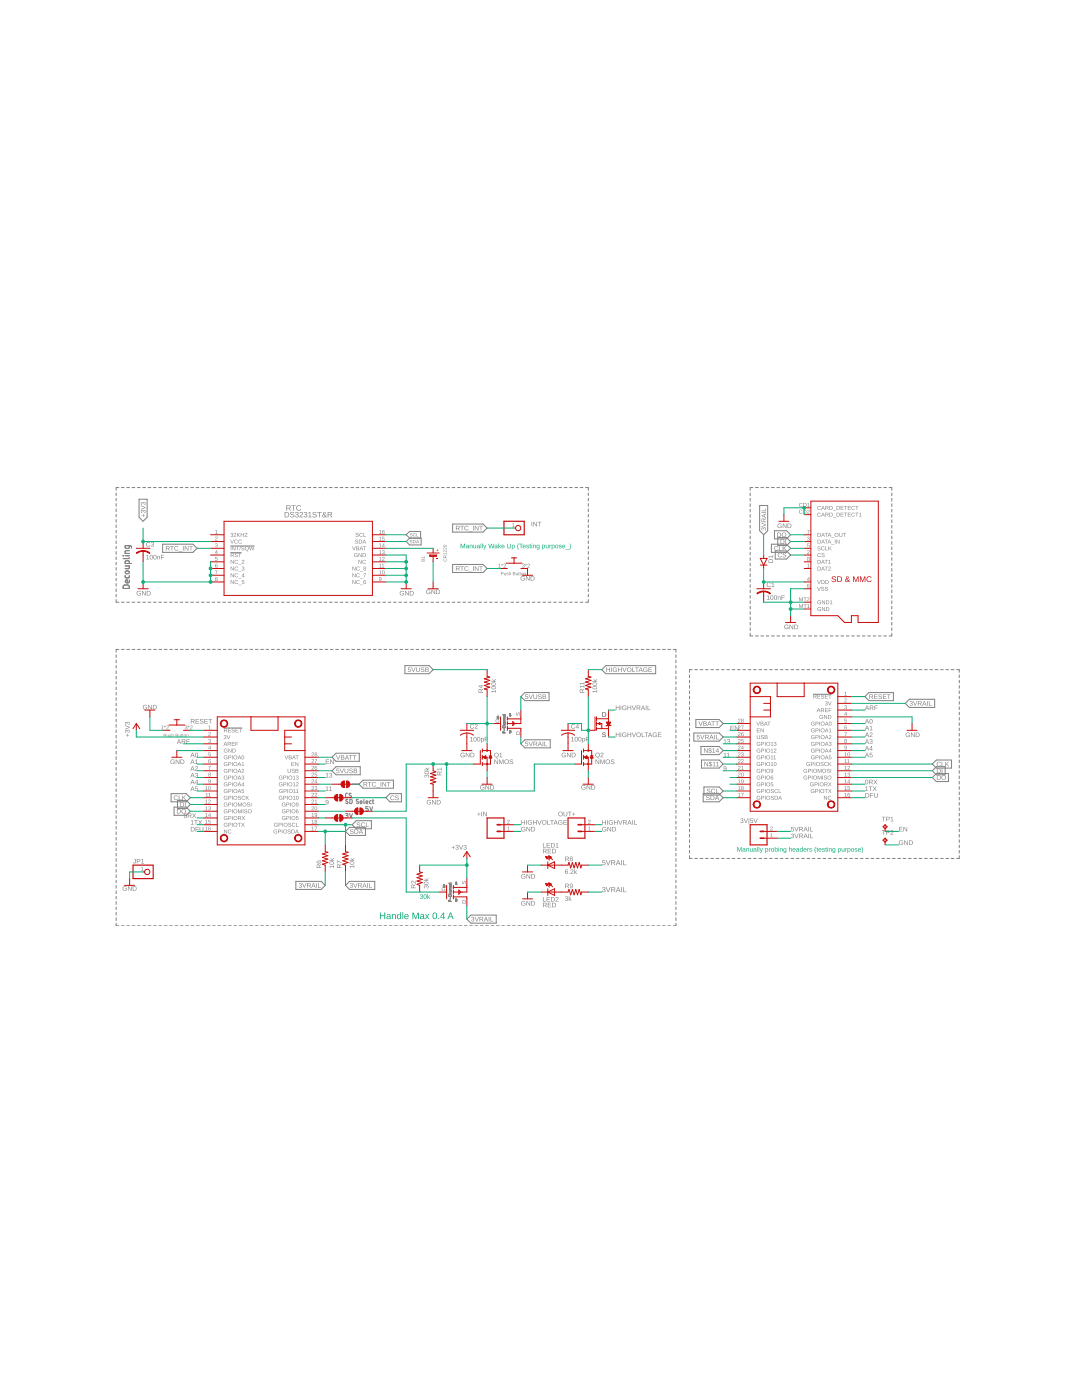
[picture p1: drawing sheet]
<svg xmlns="http://www.w3.org/2000/svg" width="216mm" height="279mm" viewBox="0 0 216 279" stroke-linecap="round" stroke-linejoin="round" font-family="sans-serif">
<path d="M24.6 110.9h.1M24.7 116.9l.9-.1 .2 .2v.4h-1.2zM25 114.9v.2l.2 .2h.5l.1-.4M25 112.9h.8l-.1 .6h-.7M25 110.9h.8M25 114l.5-.1 .3 .4-.1 .2h-.6zM25.8 115.8v.4l-.5 .1a.29 .29 0 0 1-.3-.4 .29 .29 0 0 1 .4-.1v.5M25.8 112.5l-.1-.5h-.7v.5h1.2M25.8 111.3l-.2 .2h-1M25.8 109.9h-.7l-.1 .2v.3h.8M25.8 108.9l-.1 .5-.7-.1v-.4h1l.2 .1v.4" fill="none" stroke="#808080" stroke-width=".2"/>
<g fill="#808080">
<path d="M120.3 146.2h.4l.2 .2-.2-.1a.2 .2 0 0 0-.3-.1 .2 .2 0 0 0-.1 .3 .34 .34 0 0 1 .5 .1 .34 .34 0 0 1-.1 .5h-.4l-.2-.2h.2a.24 .24 0 0 0 .2 .1 .24 .24 0 0 0 .2-.2l-.5-.3z"/>
<path d="M120.2 142.2h.3a.45 .45 0 0 1 .5 .4 .45 .45 0 0 1-.5 .5h-.3zM120.3 142.3v.7a.38 .38 0 0 0 .5-.4 .38 .38 0 0 0-.5-.3z"/>
</g>
<g fill="none" stroke="#808080" stroke-width=".2">
<path d="M23.2 98.4v.5M23.2 99.4v.6M23.7 97.3h-.5v.6M24.2 97.3h.6M25.3 97.3h.5M26.4 97.3h.5M27.4 97.3h.6M28.5 97.3h.5M29.5 97.3h.6M30.6 97.3h.6M31.7 97.3h.5M32.7 97.3h.6"/>
<path d="M33.8 97.3h.6M34.9 97.3h.5M35.9 97.3h.6M37 97.3h.5M38.1 97.3h.5M39.1 97.3h.6M40.2 97.3h.5M41.3 97.3h.5M42.3 97.3h.6M43.4 97.3h.5M44.4 97.3h.6M45.5 97.3h.6"/>
<path d="M46.6 97.3h.5M47.6 97.3h.6M48.7 97.3h.6M49.8 97.3h.5M50.8 97.3h.6M51.9 97.3h.6M53 97.3h.5M54 97.3h.6M55.1 97.3h.5M56.2 97.3h.5M57.2 97.3h.6M58.3 97.3h.5"/>
<path d="M59.4 97.3h.5M60.4 97.3h.6M61.5 97.3h.5M62.5 97.3h.6M63.6 97.3h.6M64.7 97.3h.5M65.7 97.3h.6M66.8 97.3h.6M67.9 97.3h.5M68.9 97.3h.6M70 97.3h.5M71.1 97.3h.5"/>
<path d="M72.1 97.3h.6M73.2 97.3h.5M74.3 97.3h.5M75.3 97.3h.6M76.4 97.3h.5M77.5 97.3h.5M78.5 97.3h.6M79.6 97.3h.5M80.6 97.3h.6M81.7 97.3h.6M82.8 97.3h.5M83.8 97.3h.6"/>
<path d="M84.9 97.3h.5M86 97.3h.5M87 97.3h.6M88.1 97.3h.5M89.2 97.3h.5M90.2 97.3h.6M91.3 97.3h.5M92.4 97.3h.5M93.4 97.3h.6M94.5 97.3h.5M95.6 97.3h.5M96.6 97.3h.6"/>
<path d="M97.7 97.3h.5M98.7 97.3h.6M99.8 97.3h.6M100.9 97.3h.5M101.9 97.3h.6M103 97.3h.5M104.1 97.3h.5M105.1 97.3h.6M106.2 97.3h.5M107.3 97.3h.5M108.3 97.3h.6M109.4 97.3h.5"/>
<path d="M110.5 97.3h.5M111.5 97.3h.6M112.6 97.3h.5M113.7 97.3h.5M114.7 97.3h.6M115.8 97.3h.5M116.8 97.3h.6v.6M117.4 98.4v.5M117.4 99.4v.6M23.2 100.5v.5M23.2 101.6v.5M23.2 102.6v.6"/>
<path d="M23.2 103.7v.5M23.2 104.8v.5M23.2 105.8v.6M23.2 106.9v.5M23.2 107.9v.6M23.2 109v.5M23.2 110.1v.5M23.2 111.1v.6M23.2 112.2v.5M23.2 113.3v.5M23.2 114.3v.6M23.2 115.4v.5"/>
<path d="M23.2 116.5v.5M23.2 117.5v.6M23.2 118.6v.5M23.2 119.7v.5h.5M24.6 110.9h.1M24.7 116.9l.9-.1 .2 .2v.4h-1.2zM25 114.9v.2l.2 .2h.5l.1-.4M25 112.9h.8l-.1 .6h-.7M25 110.9h.8M25 114l.5-.1 .3 .4-.1 .2h-.6zM25.8 115.8v.4l-.5 .1a.29 .29 0 0 1-.3-.4 .29 .29 0 0 1 .4-.1v.5M25.8 112.5l-.1-.5h-.7v.5h1.2"/>
<path d="M25.8 111.3l-.2 .2h-1M25.8 109.9h-.7l-.1 .2v.3h.8M25.8 108.9l-.1 .5-.7-.1v-.4h1l.2 .1v.4M117.4 100.5v.5M117.4 101.6v.5M117.4 102.6v.6M117.4 103.7v.5M117.4 104.8v.5M117.4 105.8v.6M117.4 106.9v.5M117.4 107.9v.6M117.4 109v.5"/>
<path d="M117.4 110.1v.5M117.4 111.1v.6M117.4 112.2v.5M117.4 113.3v.5M117.4 114.3v.6M117.4 115.4v.5M117.4 116.5v.5M117.4 117.5v.6M117.4 118.6v.5M117.4 119.7v.5h-.6M23.2 130.7v.5M23.2 131.7v.6"/>
<path d="M23.2 132.8v.5M23.2 133.9v.5M23.2 135v.5M23.2 136v.6M23.2 137.1v.5M23.2 138.2v.5M23.2 139.2v.6M23.7 129.6h-.5v.6M24.2 120.2h.6M24.2 129.6h.6M25.3 120.2h.5M25.3 129.6h.5"/>
<path d="M26.4 120.2h.5M26.4 129.6h.5M27.4 120.2h.6M27.5 129.6h.5M28.5 120.2h.5M28.5 129.6h.6M29.5 120.2h.6M29.6 129.6h.5M30.6 120.2h.6M30.6 129.6h.6M31.7 120.2h.5M31.7 129.6h.6"/>
<path d="M32.7 120.2h.6M32.8 129.6h.5M33.8 120.2h.6M33.9 129.6h.5M34.9 120.2h.5M34.9 129.6h.6M35.9 120.2h.6M36 129.6h.5M37 120.2h.5M37.1 129.6h.5M38.1 120.2h.5M38.1 129.6h.6"/>
<path d="M39.1 120.2h.6M39.2 129.6h.6M40.2 120.2h.5M40.3 129.6h.5M41.3 120.2h.5M41.3 129.6h.6M42.3 120.2h.6M42.4 129.6h.5M43.4 120.2h.5M43.5 129.6h.5M44.4 120.2h.6M44.6 129.6h.5"/>
<path d="M45.5 120.2h.6M45.6 129.6h.6M46.6 120.2h.5M46.7 129.6h.5M47.6 120.2h.6M47.8 129.6h.5M48.7 120.2h.6M48.8 129.6h.6M49.8 120.2h.5M49.9 129.6h.5M50.8 120.2h.6M51 129.6h.5"/>
<path d="M51.9 120.2h.6M52 129.6h.6M53 120.2h.5M53.1 129.6h.5M54 120.2h.6M54.2 129.6h.5M55.1 120.2h.5M55.2 129.6h.6M56.2 120.2h.5M56.3 129.6h.6M57.2 120.2h.6M57.4 129.6h.5"/>
<path d="M58.3 120.2h.5M58.4 129.6h.6M59.4 120.2h.5M59.5 129.6h.5M60.4 120.2h.6M60.6 129.6h.5M61.5 120.2h.5M61.7 129.6h.5M62.5 120.2h.6M62.7 129.6h.6M63.6 120.2h.6M63.8 129.6h.5"/>
<path d="M64.7 120.2h.5M64.9 129.6h.5M65.7 120.2h.6M65.9 129.6h.6M66.8 120.2h.6M67 129.6h.5M67.9 120.2h.5M68.1 129.6h.5M68.9 120.2h.6M69.1 129.6h.6M70 120.2h.5M70.2 129.6h.5"/>
<path d="M71.1 120.2h.5M71.3 129.6h.5M72.1 120.2h.6M72.3 129.6h.6M73.2 120.2h.5M73.4 129.6h.6M74.3 120.2h.5M74.5 129.6h.5M75.3 120.2h.6M75.5 129.6h.6M76.4 120.2h.5M76.6 129.6h.6"/>
<path d="M77.5 120.2h.5M77.7 129.6h.5M78.5 120.2h.6M78.8 129.6h.5M79.6 120.2h.5M79.8 129.6h.6M80.6 120.2h.6M80.9 129.6h.5M81.7 120.2h.6M82 129.6h.5M82.8 120.2h.5M83 129.6h.6"/>
<path d="M83.8 120.2h.6M84.1 129.6h.5M84.9 120.2h.5M85.2 129.6h.5M86 120.2h.5M86.2 129.6h.6M87 120.2h.6M87.3 129.6h.5M88.1 120.2h.5M88.4 129.6h.5M89.2 120.2h.5M89.5 129.6h.5"/>
<path d="M90.2 120.2h.6M90.5 129.6h.6M91.3 120.2h.5M91.6 129.6h.5M92.4 120.2h.5M92.6 129.6h.6M93.4 120.2h.6M93.7 129.6h.6M94.5 120.2h.5M94.8 129.6h.5M95.6 120.2h.5M95.9 129.6h.5"/>
<path d="M96.6 120.2h.6M96.9 129.6h.6M97.7 120.2h.5M98 129.6h.5M98.7 120.2h.6M99.1 129.6h.5M99.8 120.2h.6M100.1 129.6h.6M100.9 120.2h.5M101.2 129.6h.5M101.9 120.2h.6M102.3 129.6h.5"/>
<path d="M103 120.2h.5M103.3 129.6h.6M104.1 120.2h.5M104.4 129.6h.5M105.1 120.2h.6M105.5 129.6h.5M106.2 120.2h.5M106.6 129.6h.5M107.3 120.2h.5M107.6 129.6h.6M108.3 120.2h.6M108.7 129.6h.5"/>
<path d="M109.4 120.2h.5M109.7 129.6h.6M110.5 120.2h.5M110.8 129.6h.6M111.5 120.2h.6M111.9 129.6h.5M112.6 120.2h.5M113 129.6h.5M113.7 120.2h.5M114 129.6h.6M114.7 120.2h.6M115.1 129.6h.5"/>
<path d="M115.8 120.2h.5M116.2 129.6h.5M117.2 129.6h.6M118.3 129.6h.6M119.4 129.6h.5M120.4 129.6h.6M121.5 129.6h.5M122.6 129.6h.5M123.7 129.6h.5M124.7 129.6h.6M125.8 129.6h.5M126.9 129.6h.5"/>
<path d="M127.9 129.6h.6M129 129.6h.5M130.1 129.6h.5M131.1 129.6h.6M132.2 129.6h.5M133.3 129.6h.5M134.3 129.6h.6v.6M134.9 130.7v.5M134.9 131.7v.6M134.9 132.8v.5M134.9 133.9v.5M134.9 135v.5"/>
<path d="M134.9 136v.6M134.9 137.1v.5M134.9 138.2v.5M134.9 139.2v.6M137.6 134.7v.5M137.6 135.8v.5M137.6 136.8v.6M137.6 137.9v.5M137.6 138.9v.6M138.1 133.6h-.5v.6M138.6 133.6h.6M139.7 133.6h.6"/>
<path d="M140.8 133.6h.5M141.8 133.6h.6M142.9 133.6h.5M144 133.6h.5M145 133.6h.6M146.1 133.6h.5M147.2 133.6h.5M148.2 133.6h.6M149.3 133.6h.5M150.4 133.6h.5M151.4 133.6h.6M152.5 133.6h.5"/>
<path d="M153.6 133.6h.5M154.6 133.6h.6M155.7 133.6h.5M156.8 133.6h.5M157.8 133.6h.6M158.9 133.6h.5M160 133.6h.5M161 133.6h.6M162.1 133.6h.5M163.2 133.6h.5M164.2 133.6h.6M165.3 133.6h.5"/>
<path d="M166.3 133.6h.6M167.4 133.6h.6M168.5 133.6h.5M169.5 133.6h.6M170.6 133.6h.6M171.7 133.6h.5M172.8 133.6h.5M173.8 133.6h.5M174.9 133.6h.5M176 133.6h.5M177 133.6h.5M178.1 133.6h.5"/>
<path d="M179.2 133.6h.5M180.2 133.6h.5M181.3 133.6h.5M182.4 133.6h.5M183.4 133.6h.5M184.5 133.6h.5M185.5 133.6h.6M186.6 133.6h.6M187.7 133.6h.5M188.7 133.6h.6M189.8 133.6h.6M190.9 133.6h.5v.6"/>
<path d="M191.4 134.7v.5M191.4 135.8v.5M191.4 136.8v.6M191.4 137.9v.5M191.4 138.9v.6M23.2 140.3v.6M23.2 141.4v.5M23.2 142.5v.5M23.2 143.5v.6M23.2 144.6v.5M23.2 145.7v.5M23.2 146.7v.6"/>
<path d="M23.2 147.8v.6M23.2 148.9v.5M23.2 149.9v.6M23.2 151v.6M23.2 152.1v.5M23.2 153.2v.5M23.2 154.2v.6M23.2 155.3v.6M23.2 156.4v.5M23.2 157.5v.5M23.2 158.5v.6M23.2 159.6v.5"/>
<path d="M134.9 140.3v.6M134.9 141.4v.5M134.9 142.5v.5M134.9 143.5v.6M134.9 144.6v.5M134.9 145.7v.5M134.9 146.7v.6M134.9 147.8v.6M134.9 148.9v.5M134.9 149.9v.6M134.9 151v.6M134.9 152.1v.5"/>
<path d="M134.9 153.2v.5M134.9 154.2v.6M134.9 155.3v.6M134.9 156.4v.5M134.9 157.5v.5M134.9 158.5v.6M134.9 159.6v.5M137.6 140v.5M137.6 141.1v.5M137.6 142.1v.6M137.6 143.2v.5M137.6 144.3v.5"/>
<path d="M137.6 145.3v.5M137.6 146.4v.5M137.6 147.4v.6M137.6 148.5v.5M137.6 149.6v.5M137.6 150.6v.6M137.6 151.7v.5M137.6 152.7v.6M137.6 153.8v.5M137.6 154.9v.5M137.6 155.9v.6M137.6 157v.5"/>
<path d="M137.6 158.1v.5M137.6 159.1v.5M191.4 140v.5M191.4 141.1v.5M191.4 142.1v.6M191.4 143.2v.5M191.4 144.3v.5M191.4 145.3v.5M191.4 146.4v.5M191.4 147.4v.6M191.4 148.5v.5M191.4 149.6v.5"/>
<path d="M191.4 150.6v.6M191.4 151.7v.5M191.4 152.7v.6M191.4 153.8v.5M191.4 154.9v.5M191.4 155.9v.6M191.4 157v.5M191.4 158.1v.5M191.4 159.1v.5M23.2 160.7v.5M23.2 161.7v.6M23.2 162.8v.5"/>
<path d="M23.2 163.9v.5M23.2 165v.5M23.2 166v.6M23.2 167.1v.5M23.2 168.2v.5M23.2 169.2v.6M23.2 170.3v.5M23.2 171.4v.5M23.2 172.4v.6M23.2 173.5v.6M23.2 174.6v.5M23.2 175.7v.5"/>
<path d="M23.2 176.7v.6M23.2 177.8v.6M23.2 178.9v.5M23.2 179.9v.6M134.9 160.7v.5M134.9 161.7v.6M134.9 162.8v.5M134.9 163.9v.5M134.9 165v.5M134.9 166v.6M134.9 167.1v.5M134.9 168.2v.5"/>
<path d="M134.9 169.2v.6M134.9 170.3v.5M134.9 171.4v.5M134.9 172.4v.6M134.9 173.5v.6M134.9 174.6v.5M134.9 175.7v.5M134.9 176.7v.6M134.9 177.8v.6M134.9 178.9v.5M134.9 179.9v.6M137.6 160.2v.5"/>
<path d="M137.6 161.2v.6M137.6 162.3v.5M137.6 163.4v.5M137.6 164.4v.6M137.6 165.5v.5M137.6 166.5v.6M137.6 167.6v.5M137.6 168.7v.5M137.6 169.7v.5M137.6 170.8v.5h.5M138.6 171.3h.6M139.7 171.3h.6"/>
<path d="M140.8 171.3h.5M141.8 171.3h.6M142.9 171.3h.5M144 171.3h.5M145 171.3h.6M146.1 171.3h.5M147.2 171.3h.5M148.2 171.3h.6M149.3 171.3h.5M150.4 171.3h.5M151.4 171.3h.6M152.5 171.3h.5"/>
<path d="M153.6 171.3h.5M154.6 171.3h.6M155.7 171.3h.5M156.8 171.3h.5M157.8 171.3h.6M158.9 171.3h.5M160 171.3h.5M161 171.3h.6M162.1 171.3h.5M163.2 171.3h.5M164.2 171.3h.6M165.3 171.3h.5"/>
<path d="M166.3 171.3h.6M167.4 171.3h.6M168.5 171.3h.5M169.5 171.3h.6M170.6 171.3h.6M171.7 171.3h.5M172.8 171.3h.5M173.8 171.3h.5M174.9 171.3h.5M176 171.3h.5M177 171.3h.5M178.1 171.3h.5"/>
<path d="M179.2 171.3h.5M180.2 171.3h.5M181.3 171.3h.5M182.4 171.3h.5M183.4 171.3h.5M184.5 171.3h.5M185.5 171.3h.6M186.6 171.3h.6M187.7 171.3h.5M188.7 171.3h.6M189.8 171.3h.6M191.4 160.2v.5"/>
<path d="M191.4 161.2v.6M191.4 162.3v.5M191.4 163.4v.5M191.4 164.4v.6M191.4 165.5v.5M191.4 166.5v.6M191.4 167.6v.5M191.4 168.7v.5M191.4 169.7v.5M191.4 170.8v.5h-.5M23.2 181v.5M23.2 182.1v.5"/>
<path d="M23.2 183.2v.5M23.2 184.2v.6h.5M24.2 184.8h.6M25.3 184.8h.5M26.4 184.8h.5M27.5 184.8h.5M28.5 184.8h.6M29.6 184.8h.5M30.6 184.8h.6M31.7 184.8h.6M32.8 184.8h.5M33.9 184.8h.5"/>
<path d="M34.9 184.8h.6M36 184.8h.5M37.1 184.8h.5M38.1 184.8h.6M39.2 184.8h.6M40.3 184.8h.5M41.3 184.8h.6M42.4 184.8h.5M43.5 184.8h.5M44.6 184.8h.5M45.6 184.8h.6M46.7 184.8h.5"/>
<path d="M47.8 184.8h.5M48.8 184.8h.6M49.9 184.8h.5M51 184.8h.5M52 184.8h.6M53.1 184.8h.5M54.2 184.8h.5M55.2 184.8h.6M56.3 184.8h.6M57.4 184.8h.5M58.4 184.8h.6M59.5 184.8h.5"/>
<path d="M60.6 184.8h.5M61.7 184.8h.5M62.7 184.8h.6M63.8 184.8h.5M64.9 184.8h.5M65.9 184.8h.6M67 184.8h.5M68.1 184.8h.5M69.1 184.8h.6M70.2 184.8h.5M71.3 184.8h.5M72.3 184.8h.6"/>
<path d="M73.4 184.8h.6M74.5 184.8h.5M75.5 184.8h.6M76.6 184.8h.6M77.7 184.8h.5M78.8 184.8h.5M79.8 184.8h.6M80.9 184.8h.5M82 184.8h.5M83 184.8h.6M84.1 184.8h.5M85.2 184.8h.5"/>
<path d="M86.2 184.8h.6M87.3 184.8h.5M88.4 184.8h.5M89.5 184.8h.5M90.5 184.8h.6M91.6 184.8h.5M92.6 184.8h.6M93.7 184.8h.6M94.8 184.8h.5M95.9 184.8h.5M96.9 184.8h.6M98 184.8h.5"/>
<path d="M99.1 184.8h.5M100.1 184.8h.6M101.2 184.8h.5M102.3 184.8h.5M103.3 184.8h.6M104.4 184.8h.5M105.5 184.8h.5M106.6 184.8h.5M107.6 184.8h.6M108.7 184.8h.5M109.7 184.8h.6M110.8 184.8h.6"/>
<path d="M111.9 184.8h.5M113 184.8h.5M114 184.8h.6M115.1 184.8h.5M116.2 184.8h.5M117.2 184.8h.6M118.3 184.8h.6M119.4 184.8h.5M120.4 184.8h.6M121.5 184.8h.5M122.6 184.8h.5M123.7 184.8h.5"/>
<path d="M124.7 184.8h.6M125.8 184.8h.5M126.9 184.8h.5M127.9 184.8h.6M129 184.8h.5M130.1 184.8h.5M131.1 184.8h.6M132.2 184.8h.5M133.3 184.8h.5M134.9 181v.5M134.9 182.1v.5M134.9 183.2v.5"/>
<path d="M134.9 184.2v.6h-.6"/>
</g>
<g fill="#808080">
<path d="M120.3 146.2h.4l.2 .2-.2-.1a.2 .2 0 0 0-.3-.1 .2 .2 0 0 0-.1 .3 .34 .34 0 0 1 .5 .1 .34 .34 0 0 1-.1 .5h-.4l-.2-.2h.2a.24 .24 0 0 0 .2 .1 .24 .24 0 0 0 .2-.2l-.5-.3z"/>
<path d="M120.2 142.2h.3a.45 .45 0 0 1 .5 .4 .45 .45 0 0 1-.5 .5h-.3zM120.3 142.3v.7a.38 .38 0 0 0 .5-.4 .38 .38 0 0 0-.5-.3z"/>
</g>
<g fill="none" stroke="#808080" stroke-width=".2">
<path d="M149.7 98.4v.5M149.7 99.5v.5M150.2 97.3h-.5v.6M150.7 97.3h.6M151.8 97.3h.6M152.9 97.3h.5M153.9 97.3h.6M155 97.3h.6M156.1 97.3h.5M157.1 97.3h.6M158.2 97.3h.5M159.3 97.3h.5"/>
<path d="M160.4 97.3h.5M161.4 97.3h.5M162.5 97.3h.5M163.6 97.3h.5M164.6 97.3h.6M165.7 97.3h.5M166.8 97.3h.5M167.8 97.3h.6M168.9 97.3h.5M169.9 97.3h.6M171 97.3h.6M172.1 97.3h.5"/>
<path d="M173.1 97.3h.6M174.2 97.3h.6M175.3 97.3h.5M176.3 97.3h.6M177.4 97.3h.5v.6M177.9 98.4v.5M177.9 99.5v.5M149.7 100.5v.6M149.7 101.6v.6M149.7 102.7v.5M149.7 103.8v.5M149.7 104.8v.6"/>
<path d="M149.7 105.9v.6M149.7 107v.5M149.7 108.1v.5M149.7 109.2v.5M149.7 110.2v.6M149.7 111.3v.5M149.7 112.4v.5M149.7 113.5v.5M149.7 114.5v.6M149.7 115.6v.5M149.7 116.7v.5M149.7 117.8v.5"/>
<path d="M149.7 118.8v.6M149.7 119.9v.6M177.9 100.5v.6M177.9 101.6v.6M177.9 102.7v.5M177.9 103.8v.5M177.9 104.8v.6M177.9 105.9v.6M177.9 107v.5M177.9 108.1v.5M177.9 109.2v.5M177.9 110.2v.6"/>
<path d="M177.9 111.3v.5M177.9 112.4v.5M177.9 113.5v.5M177.9 114.5v.6M177.9 115.6v.5M177.9 116.7v.5M177.9 117.8v.5M177.9 118.8v.6M177.9 119.9v.6M149.7 121v.5M149.7 122.1v.5M149.7 123.1v.6"/>
<path d="M149.7 124.2v.6M149.7 125.3v.5M149.7 126.4v.5h.5M150.7 126.9h.6M151.8 126.9h.6M152.9 126.9h.5M153.9 126.9h.6M155 126.9h.6M156.1 126.9h.5M157.1 126.9h.6M158.2 126.9h.5M159.3 126.9h.5"/>
<path d="M160.4 126.9h.5M161.4 126.9h.5M162.5 126.9h.5M163.6 126.9h.5M164.6 126.9h.6M165.7 126.9h.5M166.8 126.9h.5M167.8 126.9h.6M168.9 126.9h.5M169.9 126.9h.6M171 126.9h.6M172.1 126.9h.5"/>
<path d="M173.1 126.9h.6M174.2 126.9h.6M175.3 126.9h.5M176.3 126.9h.6M177.9 121v.5M177.9 122.1v.5M177.9 123.1v.6M177.9 124.2v.6M177.9 125.3v.5M177.9 126.4v.5h-.5M99.5 142.9l-.3 .2 .1 .3h.2l-.1-.2M100.3 145l.1 .3 .4-.1v-.2"/>
<path d="M100.3 144.8h.5M100.6 146.3v-.3h-.3v.3h.5M100.6 144.2v.2h.2v-.2h-.3v.2M100.6 145.5v.3M100.8 144.6l-.3 .1v.1M100.8 143.7l-.3 .1v.2h.3M100.8 143.3l-.3 .1v.1h.3M100.8 142.9v.2l-.3-.2h.1v.2M100.8 142.6h-.5M101.7 145.8h.2v.4l-.2 .1zM101.9 142.5h-.2l.2 .4-.2-.1M88.8 176.6h-.3v.5h.3l-.1-.3"/>
<path d="M89.5 178.7l.2 .2h.3v-.2M89.5 178.5h.5M89.8 179.9v-.2h-.2l-.1 .2h.5M89.9 177.8v.2h.1v-.2h-.3v.2M89.9 179.1v.3M90 178.3h-.3v.2M90 177.4l-.3 .1v.1h.3M90 176.9l-.3 .1v.1h.3M90 176.5v.2h-.3v-.2h.2v.2M90 176.2l-.5 .1M90.9 179.4l.2 .1v.4h-.2zM91.1 176.1h-.2l.2 .4h-.2"/>
</g>
<g fill="#808080">
<path d="M34.1 151.7l.5-.1 .2 .2h-.1a.33 .33 0 0 0-.5 0 .33 .33 0 0 0 .1 .5 .33 .33 0 0 0 .4-.2l-.2-.1h.4v.3a.49 .49 0 0 1-.7 .1 .49 .49 0 0 1-.1-.7zM35.1 151.6h.1l.5 .7v-.7h.1v.9h-.1l-.5-.8v.8h-.1zM36 151.6h.3a.45 .45 0 0 1 .5 .4 .45 .45 0 0 1-.4 .5h-.4zM36.1 151.7v.7a.38 .38 0 0 0 .6-.4 .38 .38 0 0 0-.6-.3z"/>
<path d="M56.8 102.2h.3a.53 .53 0 0 1 .6 .5 .53 .53 0 0 1-.5 .5h-.4zM56.9 102.3v.8a.45 .45 0 0 0 .7-.4 .45 .45 0 0 0-.7-.4zM58 102.2h.5l.2 .2h-.1a.24 .24 0 0 0-.3-.2 .24 .24 0 0 0-.2 .4 .45 .45 0 0 1 .5 .1 .45 .45 0 0 1 0 .5h-.5l-.2-.2h.1a.28 .28 0 0 0 .3 .2 .28 .28 0 0 0 .2-.4l-.6-.2zM59 102.2a.31 .31 0 0 1 .5 0 .31 .31 0 0 1-.1 .5 .29 .29 0 0 1 .2 .3 .29 .29 0 0 1-.4 .3l-.2-.1-.1-.2 .3 .1a.2 .2 0 0 0 .3-.2 .2 .2 0 0 0-.3-.1l-.1-.2a.21 .21 0 0 0 .3-.1 .21 .21 0 0 0-.1-.2 .21 .21 0 0 0-.3 .2l-.1-.1zM59.9 102.2a.36 .36 0 0 1 .5 .2 .36 .36 0 0 1-.3 .5l-.2 .2h.6v.1h-.7l.4-.5a.21 .21 0 0 0 0-.4 .21 .21 0 0 0-.3 .2l-.1-.1zM60.7 102.2a.31 .31 0 0 1 .5 0 .31 .31 0 0 1-.1 .5 .29 .29 0 0 1 .2 .3 .29 .29 0 0 1-.3 .3l-.3-.1-.1-.2 .4 .1a.2 .2 0 0 0 .2-.2 .2 .2 0 0 0-.3-.1l-.1-.2a.21 .21 0 0 0 .3-.1 .21 .21 0 0 0-.1-.2 .21 .21 0 0 0-.3 .2l-.1-.1zM61.5 102.4l.4-.2v.9h.3v.1h-.7v-.1h.3v-.8l-.3 .2zM62.5 102.2h.4l.3 .2h-.2a.24 .24 0 0 0-.3-.2 .24 .24 0 0 0-.1 .4 .45 .45 0 0 1 .4 .1 .45 .45 0 0 1 .1 .5h-.5l-.3-.2h.2a.28 .28 0 0 0 .3 .2 .28 .28 0 0 0 .2-.4l-.6-.2zM63.3 102.2h.9v.1h-.4v.9h-.1v-.9h-.4zM64.5 102.2a.25 .25 0 0 1 .4 0 .25 .25 0 0 1-.1 .4l-.1 .1 .2 .3 .1-.3h.1l-.1 .4 .2 .1h-.3a.33 .33 0 0 1-.5-.1 .33 .33 0 0 1 .1-.5zM64.5 102.4a.2 .2 0 0 0 .4 0 .2 .2 0 0 0-.4 0zM64.5 102.8v.3h.3l-.2-.4zM65.4 102.2h.5a.31 .31 0 0 1 .4 .2 .31 .31 0 0 1-.3 .4l.3 .4h-.2l-.2-.4h-.4v.4h-.1zM65.5 102.3v.4h.4a.2 .2 0 0 0 .2-.2 .2 .2 0 0 0-.2-.2z"/>
<path d="M79.9 118l.4-.1 .3 .2-.1 .1a.33 .33 0 0 0-.5-.1 .33 .33 0 0 0 0 .5 .33 .33 0 0 0 .5-.1l-.3-.1h.4v.3a.49 .49 0 0 1-.7 .1 .49 .49 0 0 1 0-.8zM80.8 117.9h.2l.5 .8-.1-.8h.2v.9h-.2l-.5-.7v.7h-.1zM81.8 117.9h.3a.45 .45 0 0 1 .5 .5 .45 .45 0 0 1-.5 .4h-.3zM81.9 118v.7a.38 .38 0 0 0 .5-.3 .38 .38 0 0 0-.5-.4z"/>
<path d="M29.2 110.9l.3-.2v.8l.3 .1h-.6l.2-.1v-.7l-.2 .2zM29.9 110.8h.1a.44 .44 0 0 1 .5 .4 .44 .44 0 0 1-.5 .4l-.1-.2zM30.1 110.8a.39 .39 0 0 0-.1 .4 .39 .39 0 0 0 .3 .3 .39 .39 0 0 0 .1-.4 .39 .39 0 0 0-.3-.3zM30.7 110.8h.1a.44 .44 0 0 1 .4 .4 .44 .44 0 0 1-.4 .4l-.2-.2zM30.8 110.8a.39 .39 0 0 0-.1 .4 .39 .39 0 0 0 .3 .3 .39 .39 0 0 0 .1-.4 .39 .39 0 0 0-.3-.3zM31.4 110.9l.1 .2a.23 .23 0 0 1 .3-.2 .23 .23 0 0 1 .1 .3v.4h-.1v-.5l-.1-.1-.2 .1v.5h-.1zM32.1 110.7h.7l-.6 .1v.4h.5l-.5 .1v.3h-.1z"/>
<path d="M27.4 118l.5-.1 .2 .2-.1 .1a.33 .33 0 0 0-.5-.1 .33 .33 0 0 0 0 .5 .33 .33 0 0 0 .5-.1l-.3-.1h.4v.3a.49 .49 0 0 1-.7 .1 .49 .49 0 0 1 0-.8zM28.3 117.9h.2l.5 .8v-.8h.1v.9h-.2l-.5-.7v.7h-.1zM29.3 117.9h.3a.45 .45 0 0 1 .5 .5 .45 .45 0 0 1-.5 .4h-.3zM29.4 118v.7a.38 .38 0 0 0 .5-.3 .38 .38 0 0 0-.5-.4z"/>
<path d="M24.6 177l.5-.1 .2 .2h-.1a.33 .33 0 0 0-.5-.1 .33 .33 0 0 0 0 .5 .33 .33 0 0 0 .5-.1l-.3-.1h.4v.3a.49 .49 0 0 1-.7 .1 .49 .49 0 0 1 0-.7zM25.5 176.9h.2l.5 .7v-.7h.1v.9h-.2l-.5-.8v.8h-.1zM26.5 176.9h.3a.45 .45 0 0 1 .5 .4 .45 .45 0 0 1-.5 .5h-.3zM26.6 177v.7a.38 .38 0 0 0 .5-.4 .38 .38 0 0 0-.5-.3z"/>
<path d="M104 115.1l.5-.1 .2 .2h-.1a.33 .33 0 0 0-.5-.1 .33 .33 0 0 0 0 .5 .33 .33 0 0 0 .5-.1l-.2-.1h.3v.3a.49 .49 0 0 1-.7 .1 .49 .49 0 0 1 0-.7zM104.9 115h.2l.5 .7v-.7h.1v.9h-.2l-.5-.8v.8h-.1zM105.9 115h.3a.45 .45 0 0 1 .5 .4 .45 .45 0 0 1-.5 .5h-.3zM106 115.1v.7a.38 .38 0 0 0 .5-.4 .38 .38 0 0 0-.5-.3z"/>
<path d="M85.2 117.8l.4-.1 .3 .2h-.1a.33 .33 0 0 0-.5-.1 .33 .33 0 0 0 0 .5 .33 .33 0 0 0 .5-.1l-.3-.1h.4v.3a.49 .49 0 0 1-.7 .1 .49 .49 0 0 1 0-.7zM86.1 117.7h.1l.5 .7v-.7h.1v.9h-.1l-.5-.8v.8h-.1zM87 117.7h.3a.45 .45 0 0 1 .5 .4 .45 .45 0 0 1-.4 .5h-.4zM87.2 117.8v.7a.38 .38 0 0 0 .5-.4 .38 .38 0 0 0-.5-.3z"/>
<path d="M84.6 176.8l.3-.1 .1 .2a.24 .24 0 0 1 .3-.2 .24 .24 0 0 1 .2 .3l-.2 .3 .1-.3a.17 .17 0 0 0-.2-.2 .17 .17 0 0 0-.1 .2l-.1 .1a.18 .18 0 0 0-.1-.3 .18 .18 0 0 0-.2 .2 .18 .18 0 0 0 .1 .2v.1l-.2-.2zM84.7 176h.5l.3 .1a.44 .44 0 0 1-.5 .5 .44 .44 0 0 1-.4-.5zM84.7 176.2a.35 .35 0 0 0 .3 .3 .35 .35 0 0 0 .4-.3l-.4-.1zM84.8 175.3l.3 .2 .4-.2-.3 .3 .3 .2h-1v-.1h.6z"/>
<path d="M85.3 159.8l.4-.2 .3 .2-.1 .1a.33 .33 0 0 0-.5-.1 .33 .33 0 0 0 0 .5 .33 .33 0 0 0 .5-.1l-.3-.1h.4v.3a.49 .49 0 0 1-.7 .1 .49 .49 0 0 1 0-.7zM86.2 159.6h.2l.4 .8v-.8h.1v1h-.1l-.5-.8v.8h-.1zM87.2 159.6h.3a.45 .45 0 0 1 .4 .5 .45 .45 0 0 1-.4 .5h-.3zM87.3 159.7v.8a.38 .38 0 0 0 .5-.4 .38 .38 0 0 0-.5-.4z"/>
<path d="M84.8 154.7l.2-.1 .1 .2a.24 .24 0 0 1 .3-.2 .24 .24 0 0 1 .2 .3l-.2 .3 .1-.3a.17 .17 0 0 0-.2-.2 .17 .17 0 0 0-.1 .2l-.1 .1a.18 .18 0 0 0-.1-.3 .18 .18 0 0 0-.2 .2 .18 .18 0 0 0 .1 .2v.1l-.2-.2zM84.8 153.9h.6l.2 .1a.44 .44 0 0 1-.4 .5 .44 .44 0 0 1-.5-.5zM84.8 154.1a.35 .35 0 0 0 .4 .3 .35 .35 0 0 0 .3-.3l-.3-.1zM84.9 153.2l.3 .2 .4-.3-.3 .4 .3 .2h-.9v-.1h.6z"/>
<path d="M25.1 146.7h.3l.1-.3v.3l.2 .1h-.2l-.1 .2v-.2zM25 145.8l.3-.1 .1 .2a.24 .24 0 0 1 .3-.2 .24 .24 0 0 1 .2 .3l-.3 .3 .2-.3a.17 .17 0 0 0-.2-.2 .17 .17 0 0 0-.1 .2l-.1 .1a.18 .18 0 0 0-.1-.3 .18 .18 0 0 0-.3 .1 .18 .18 0 0 0 .2 .2v.2l-.2-.2zM25 144.7l.9 .4v.1l-.9 .4v-.1l.8-.3-.8-.3zM25 144.2l.3-.1 .1 .2a.24 .24 0 0 1 .3-.3 .24 .24 0 0 1 .2 .4l-.3 .3 .2-.3a.17 .17 0 0 0-.2-.2 .17 .17 0 0 0-.1 .2l-.1 .1a.18 .18 0 0 0-.1-.3 .18 .18 0 0 0-.3 .1 .18 .18 0 0 0 .2 .2v.2l-.2-.2z"/>
<path d="M90.4 168.8l.1 .3h.3l-.3 .1v.2l-.1-.2h-.3l.3-.1zM91 168.7a.26 .26 0 0 1 .4 0 .26 .26 0 0 1-.1 .4 .24 .24 0 0 1 .2 .3 .24 .24 0 0 1-.3 .2l-.3-.3 .3 .2a.17 .17 0 0 0 .2-.2 .17 .17 0 0 0-.2-.2l-.1-.1a.18 .18 0 0 0 .3 0 .18 .18 0 0 0-.2-.3 .18 .18 0 0 0-.2 .2h-.1zM91.6 168.7h.1l.3 .7 .3-.7h.1l-.3 .9h-.2zM92.6 168.7a.26 .26 0 0 1 .4 0 .26 .26 0 0 1-.1 .4 .24 .24 0 0 1 .2 .3 .24 .24 0 0 1-.3 .2l-.3-.3 .3 .2a.17 .17 0 0 0 .2-.2 .17 .17 0 0 0-.2-.2l-.1-.1a.18 .18 0 0 0 .3 0 .18 .18 0 0 0-.2-.3 .18 .18 0 0 0-.2 .2h-.1z"/>
<path d="M95.9 156.8l.5-.1 .2 .2h-.1a.33 .33 0 0 0-.5 0 .33 .33 0 0 0 .1 .5 .33 .33 0 0 0 .4-.2l-.2-.1h.4v.3a.49 .49 0 0 1-.7 .1 .49 .49 0 0 1-.1-.7zM96.9 156.7h.1l.5 .8v-.8h.1v.9h-.2l-.4-.8v.8h-.1zM97.8 156.7h.3a.45 .45 0 0 1 .5 .4 .45 .45 0 0 1-.5 .5h-.3zM97.9 156.8v.7a.38 .38 0 0 0 .6-.4 .38 .38 0 0 0-.6-.3z"/>
<path d="M180.8 146.3l.5-.1 .2 .2h-.1a.33 .33 0 0 0-.5 0 .33 .33 0 0 0 .1 .5 .33 .33 0 0 0 .5-.2l-.3-.1h.4v.4a.49 .49 0 0 1-.7 0 .49 .49 0 0 1-.1-.7zM181.8 146.2h.1l.5 .8v-.8h.1v.9h-.1l-.5-.8v.8h-.1zM182.7 146.2h.3a.45 .45 0 0 1 .5 .4 .45 .45 0 0 1-.4 .5h-.4zM182.8 146.3v.7a.38 .38 0 0 0 .6-.4 .38 .38 0 0 0-.6-.3z"/>
<path d="M156.6 124.8l.5-.1 .2 .2h-.1a.33 .33 0 0 0-.5-.1 .33 .33 0 0 0 0 .5 .33 .33 0 0 0 .5-.1l-.2-.1h.3v.3a.49 .49 0 0 1-.7 .1 .49 .49 0 0 1 0-.7zM157.5 124.7h.2l.5 .7v-.7h.1v.9h-.2l-.5-.8 .1 .8h-.2zM158.5 124.7h.3a.45 .45 0 0 1 .5 .4 .45 .45 0 0 1-.5 .5h-.3zM158.6 124.8v.7a.38 .38 0 0 0 .5-.4 .38 .38 0 0 0-.5-.3z"/>
<path d="M65.7 172.9h.8l.1-.2v.5l-.1-.2h-.6l.1 .2h-.1zM65.8 172l.6-.1 .2 .2a.44 .44 0 0 1-.4 .5 .44 .44 0 0 1-.4-.5zM65.8 172.1a.35 .35 0 0 0 .4 .3 .35 .35 0 0 0 .3-.2l-.3-.2zM65.9 171.2l.3 .3 .4-.3-.3 .4 .3 .2h-.9v-.1h.6z"/>
<path d="M69.8 172.9h.8l.1-.2v.5l-.1-.2h-.7l.1 .2h-.1zM69.9 172l.5-.1 .3 .2a.44 .44 0 0 1-.5 .5 .44 .44 0 0 1-.4-.5zM69.9 172.1a.35 .35 0 0 0 .3 .3 .35 .35 0 0 0 .4-.2l-.4-.2zM70 171.2l.3 .3 .4-.3-.3 .4 .3 .2h-1v-.1h.6z"/>
<path d="M153 119l.4-.2v.8l.2 .1h-.6l.2-.1v-.7l-.2 .2zM153.8 118.9l.1-.1a.44 .44 0 0 1 .4 .5 .44 .44 0 0 1-.4 .4l-.2-.2zM153.9 118.9a.39 .39 0 0 0-.1 .4 .39 .39 0 0 0 .3 .3 .39 .39 0 0 0 .1-.4 .39 .39 0 0 0-.3-.3zM154.5 118.9l.1-.1a.44 .44 0 0 1 .5 .5 .44 .44 0 0 1-.5 .4l-.2-.2zM154.7 118.9a.39 .39 0 0 0-.2 .4 .39 .39 0 0 0 .3 .3 .39 .39 0 0 0 .2-.4 .39 .39 0 0 0-.3-.3zM155.2 119l.1 .1a.23 .23 0 0 1 .3-.1 .23 .23 0 0 1 .2 .3v.4h-.2v-.5l-.1-.1-.2 .1v.5h-.1zM155.9 118.8h.7l-.5 .1v.3h.5l-.5 .1v.4h-.2z"/>
</g>
<path d="M69.4 159.6l-.3-.1-.1 .2 .4 .4v.2l-.1 .1-.3-.1M69.8 159.5l.5 .1-.1 .7-.4 .1zM71.5 159.6l-.3-.1-.1 .2 .4 .4v.2l-.1 .1-.3-.1M72.6 159.5v.7l.1 .2M74.1 159.8l-.4 .1 .1 .5h.3M74.3 159.8h.3M74.4 159.5v.7l.2 .2M71.9 160.1h.3v-.3l-.3 .1v.3l.3 .2M73 160.1h.4v-.2l-.3-.1-.1 .4 .4 .2" fill="none" stroke="#808080" stroke-width=".2"/>
<g fill="#808080">
<path d="M153.7 166.4l.3-.1v.7l.2 .1h-.5l.2-.1v-.6z"/>
<path d="M153.8 165a.28 .28 0 0 1 .4 .2 .28 .28 0 0 1-.3 .3l-.1 .2h.4h-.5a.42 .42 0 0 0 .2-.7l-.2 .2z"/>
<path d="M43 105.9l.2-.1v.7h.2h-.5h.2v-.6z"/>
<path d="M43 107.2a.28 .28 0 0 1 .4 .1 .28 .28 0 0 1-.3 .4l-.1 .1 .4 .1-.5-.1a.42 .42 0 0 0 .3-.6l-.3 .1z"/>
<path d="M88.6 111.5a.28 .28 0 0 0 0 .4 .28 .28 0 0 0 .4 0 .28 .28 0 0 0 0-.4 .33 .33 0 0 1 .1 .4 .33 .33 0 0 1-.5 .1 .33 .33 0 0 1 0-.5zM88.5 110.9l.2-.1 .1 .2 .3-.2-.2 .3v.2l.2 .1h-.6zM88.6 111l-.1 .3h.3v-.3zM88.5 110.5h.6v-.2v.4v-.2h-.5v.2zM88.5 109.8h.2l.4 .3v-.3v.4h-.1a.25 .25 0 0 0-.2-.3 .25 .25 0 0 0-.3 .1l.1 .2-.1-.1zM88.5 109.3h.2l.4 .3v-.3v.4h-.1a.25 .25 0 0 0-.2-.3 .25 .25 0 0 0-.3 .1l.1 .2-.1-.1zM88.6 108.8l.5 .1a.29 .29 0 0 1-.3 .3 .29 .29 0 0 1-.2-.4zM88.6 108.9a.22 .22 0 0 0 .2 .2 .22 .22 0 0 0 .2-.3z"/>
<path d="M28.6 140.8l.5-.1 .2 .2h-.1a.33 .33 0 0 0-.5 0 .33 .33 0 0 0 .1 .5 .33 .33 0 0 0 .4-.2l-.2-.1h.4v.3a.49 .49 0 0 1-.7 .1 .49 .49 0 0 1-.1-.7zM29.6 140.7h.1l.5 .7v-.7h.1v.9h-.1l-.5-.8v.8h-.1zM30.5 140.7h.3a.45 .45 0 0 1 .5 .4 .45 .45 0 0 1-.4 .5h-.4zM30.6 140.8v.7a.38 .38 0 0 0 .6-.4 .38 .38 0 0 0-.6-.3z"/>
<path d="M108.3 169.4h.5a.26 .26 0 0 1 .3 .2 .26 .26 0 0 1-.2 .3l.2 .4-.4-.4h-.2v.4h-.2zM108.5 169.5v.3h.3a.17 .17 0 0 0 .2-.1 .17 .17 0 0 0-.2-.2zM109.3 169.4h.7l-.6 .1v.3h.5l-.5 .1v.3l.6 .1h-.7zM110.2 169.4h.3a.45 .45 0 0 1 .4 .4 .45 .45 0 0 1-.4 .5h-.3zM110.3 169.5v.7a.38 .38 0 0 0 .5-.3 .38 .38 0 0 0-.5-.4z"/>
<path d="M108.3 180.2h.5a.26 .26 0 0 1 .3 .2 .26 .26 0 0 1-.2 .3l.2 .4-.4-.4h-.2v.4h-.2zM108.5 180.3v.3h.3a.17 .17 0 0 0 .2-.2 .17 .17 0 0 0-.2-.1zM109.3 180.2h.7l-.6 .1v.3h.5l-.5 .1v.3l.6 .1h-.7zM110.2 180.2h.3a.45 .45 0 0 1 .4 .4 .45 .45 0 0 1-.4 .5h-.3zM110.3 180.3v.7a.38 .38 0 0 0 .5-.4 .38 .38 0 0 0-.5-.3z"/>
<path d="M112.8 173.6l.3-.1 .2 .2-.3-.1-.1 .3a.31 .31 0 0 1 .4 .1 .31 .31 0 0 1-.2 .5 .31 .31 0 0 1-.3-.3zM112.8 174.1a.2 .2 0 0 0 .4 0 .2 .2 0 0 0-.4 0zM113.5 174.3l.1 .1zM113.9 173.6a.33 .33 0 0 1 .5 .2 .33 .33 0 0 1-.3 .4l-.1 .1 .4 .1h-.6l.5-.6a.17 .17 0 0 0-.1-.2 .17 .17 0 0 0-.2 .1h-.2zM114.6 173.5h.1v.6l.4-.4-.2 .3 .3 .4-.4-.3-.2 .3z"/>
<path d="M112.8 178.9a.26 .26 0 0 1 .5 0 .26 .26 0 0 1-.2 .4 .24 .24 0 0 1 .2 .3 .24 .24 0 0 1-.3 .2l-.3-.2 .3 .1a.17 .17 0 0 0 .2-.2 .17 .17 0 0 0-.2-.1l-.1-.1a.18 .18 0 0 0 .3-.1 .18 .18 0 0 0-.1-.2 .18 .18 0 0 0-.2 .1h-.2zM113.5 178.8h.1v.6l.4-.3-.2 .3 .3 .4-.4-.3-.2 .3z"/>
<path d="M104.1 174.6l.5-.2 .2 .2-.1 .1a.33 .33 0 0 0-.5-.1 .33 .33 0 0 0 .1 .5 .33 .33 0 0 0 .4-.1l-.2-.1h.3v.3a.49 .49 0 0 1-.7 .1 .49 .49 0 0 1 0-.7zM105.1 174.4h.1l.5 .8v-.8h.1v1h-.2l-.4-.8v.8h-.1zM106 174.4h.3a.45 .45 0 0 1 .5 .5 .45 .45 0 0 1-.5 .5h-.3zM106.1 174.5v.8a.38 .38 0 0 0 .6-.4 .38 .38 0 0 0-.6-.4z"/>
<path d="M104.1 179.9l.5-.1 .2 .2-.1 .1a.33 .33 0 0 0-.5-.1 .33 .33 0 0 0 .1 .5 .33 .33 0 0 0 .4-.1l-.2-.1h.3v.3a.49 .49 0 0 1-.7 0 .49 .49 0 0 1 0-.7zM105.1 179.8h.1l.5 .8v-.8h.1v.9h-.2l-.4-.7v.7h-.1zM106 179.8h.3a.45 .45 0 0 1 .5 .5 .45 .45 0 0 1-.5 .4h-.3zM106.1 179.9v.7a.38 .38 0 0 0 .6-.3 .38 .38 0 0 0-.6-.4z"/>
<path d="M98 137.9h.8l.1-.2v.5l-.1-.2h-.6l.1 .2h-.1zM98.1 137h.6l.2 .1a.44 .44 0 0 1-.4 .5 .44 .44 0 0 1-.4-.5zM98.1 137.2a.35 .35 0 0 0 .4 .3 .35 .35 0 0 0 .3-.3l-.3-.1zM98.1 136.3l.6-.1 .2 .2a.44 .44 0 0 1-.4 .4 .44 .44 0 0 1-.4-.4zM98.1 136.4a.35 .35 0 0 0 .4 .3 .35 .35 0 0 0 .3-.3l-.3-.1zM98.3 135.5l.2 .3 .4-.3-.3 .4 .3 .2h-.9v-.1h.6z"/>
<path d="M116.1 156.8l.5-.1 .2 .2h-.1a.33 .33 0 0 0-.5 0 .33 .33 0 0 0 0 .5 .33 .33 0 0 0 .5-.2l-.2-.1h.3v.3a.49 .49 0 0 1-.7 .1 .49 .49 0 0 1 0-.7zM117.1 156.7h.1l.5 .8v-.8h.1v.9h-.2l-.4-.8v.8h-.1zM118 156.7h.3a.45 .45 0 0 1 .5 .4 .45 .45 0 0 1-.5 .5h-.3zM118.1 156.8v.7a.38 .38 0 0 0 .6-.4 .38 .38 0 0 0-.6-.3z"/>
<path d="M118.2 137.9h.8l.1-.2v.5l-.1-.2h-.7l.2 .2h-.1zM118.3 137h.6l.2 .1a.44 .44 0 0 1-.4 .5 .44 .44 0 0 1-.5-.5zM118.3 137.2a.35 .35 0 0 0 .4 .3 .35 .35 0 0 0 .3-.3l-.3-.1zM118.3 136.3l.6-.1 .2 .2a.44 .44 0 0 1-.4 .4 .44 .44 0 0 1-.5-.4zM118.3 136.4a.35 .35 0 0 0 .4 .3 .35 .35 0 0 0 .3-.3l-.3-.1zM118.4 135.5l.3 .3 .4-.3-.3 .4 .3 .2h-.9v-.1h.6z"/>
<path d="M155.3 104.6l.4-.1 .3 .2h-.1a.33 .33 0 0 0-.5 0 .33 .33 0 0 0 0 .5 .33 .33 0 0 0 .5-.2l-.3-.1h.4v.3a.49 .49 0 0 1-.7 .1 .49 .49 0 0 1 0-.7zM156.2 104.5h.1l.5 .8v-.8h.1v.9h-.1l-.5-.8v.8h-.1zM157.1 104.5h.3a.45 .45 0 0 1 .5 .4 .45 .45 0 0 1-.4 .5h-.4zM157.3 104.6v.7a.38 .38 0 0 0 .5-.4 .38 .38 0 0 0-.5-.3z"/>
<path d="M98.6 151.6h.2l.5 .7v-.7h.1v.9h-.2l-.4-.8v.8h-.2zM99.6 151.6h.2l.2 .7 .3-.7h.2v.9h-.1v-.8l-.3 .8-.4-.8v.8h-.1zM100.6 152a.46 .46 0 0 1 .9 0 .46 .46 0 0 1-.9 0zM100.7 152a.35 .35 0 0 0 .7 0 .35 .35 0 0 0-.7 0zM101.8 151.6h.4l.2 .2-.2-.1a.2 .2 0 0 0-.2-.1 .2 .2 0 0 0-.2 .3h.1a.34 .34 0 0 1 .4 .1 .34 .34 0 0 1-.1 .5h-.3l-.2-.2 .1-.1a.24 .24 0 0 0 .3 .2 .24 .24 0 0 0 .2-.3l-.6-.2z"/>
<path d="M118.8 151.6h.2l.5 .7v-.7h.1v.9h-.2l-.5-.8v.8h-.1zM119.8 151.6h.1l.3 .7 .3-.7h.2v.9h-.1v-.8l-.3 .8-.4-.8v.8h-.1zM120.8 152a.46 .46 0 0 1 .9 0 .46 .46 0 0 1-.9 0zM120.9 152a.35 .35 0 0 0 .7 0 .35 .35 0 0 0-.7 0zM122 151.6h.4l.2 .2-.2-.1a.2 .2 0 0 0-.3-.1 .2 .2 0 0 0-.1 .3h.1a.34 .34 0 0 1 .4 .1 .34 .34 0 0 1-.1 .5h-.4l-.1-.2 .1-.1a.24 .24 0 0 0 .3 .2 .24 .24 0 0 0 .1-.3l-.5-.2z"/>
<path d="M93.8 147.2l.3-.1v.8l.3 .1h-.6l.2-.1v-.7l-.2 .1zM94.6 147.2l.1-.1a.44 .44 0 0 1 .4 .4 .44 .44 0 0 1-.4 .5l-.2-.3zM94.7 147.2a.39 .39 0 0 0-.1 .4 .39 .39 0 0 0 .3 .3 .39 .39 0 0 0 .1-.4 .39 .39 0 0 0-.3-.3zM95.3 147.2l.1-.1a.44 .44 0 0 1 .4 .4 .44 .44 0 0 1-.4 .5l-.2-.3zM95.4 147.2a.39 .39 0 0 0-.1 .4 .39 .39 0 0 0 .3 .3 .39 .39 0 0 0 .2-.4 .39 .39 0 0 0-.4-.3zM96 147.3l.1 .1a.25 .25 0 0 1 .2-.1 .25 .25 0 0 1 .2 .2l-.1 .4h-.3v.3h-.1zM96.2 147.4h-.1a.25 .25 0 0 0 0 .3 .25 .25 0 0 0 .3 .1v-.4zM96.7 147.1h.7l-.6 .1v.3h.5l-.5 .1v.4h-.1z"/>
<path d="M114 147.2l.3-.1v.8l.3 .1h-.6l.2-.1v-.7l-.2 .1zM114.7 147.2l.1-.1a.44 .44 0 0 1 .5 .4 .44 .44 0 0 1-.5 .5l-.1-.3zM114.9 147.2a.39 .39 0 0 0-.2 .4 .39 .39 0 0 0 .4 .3 .39 .39 0 0 0 .1-.4 .39 .39 0 0 0-.3-.3zM115.5 147.2l.1-.1a.44 .44 0 0 1 .4 .4 .44 .44 0 0 1-.4 .5l-.2-.3zM115.6 147.2a.39 .39 0 0 0-.1 .4 .39 .39 0 0 0 .3 .3 .39 .39 0 0 0 .1-.4 .39 .39 0 0 0-.3-.3zM116.2 147.3l.1 .1a.25 .25 0 0 1 .2-.1 .25 .25 0 0 1 .2 .2l-.1 .4h-.3v.3h-.1zM116.4 147.4h-.1a.25 .25 0 0 0 0 .3 .25 .25 0 0 0 .3 .1v-.4zM116.9 147.1h.7l-.6 .1v.3h.5l-.5 .1v.4h-.1z"/>
<path d="M92 150.3l.5-.1 .2 .2-.1 .1a.33 .33 0 0 0-.5-.1 .33 .33 0 0 0 0 .5 .33 .33 0 0 0 .5-.1l-.2-.1h.3v.3a.49 .49 0 0 1-.7 0 .49 .49 0 0 1 0-.7zM92.9 150.2h.2l.5 .8v-.8h.1v.9h-.2l-.5-.7v.7h-.1zM93.9 150.2h.3a.45 .45 0 0 1 .5 .5 .45 .45 0 0 1-.5 .4h-.3zM94 150.3v.7a.38 .38 0 0 0 .5-.3 .38 .38 0 0 0-.5-.4z"/>
<path d="M112.2 150.3l.5-.1 .2 .2-.1 .1a.33 .33 0 0 0-.5-.1 .33 .33 0 0 0 0 .5 .33 .33 0 0 0 .5-.1l-.3-.1h.4v.3a.49 .49 0 0 1-.7 0 .49 .49 0 0 1 0-.7zM113.1 150.2h.2l.5 .8v-.8h.1v.9h-.2l-.5-.7v.7h-.1zM114.1 150.2h.3a.45 .45 0 0 1 .5 .5 .45 .45 0 0 1-.5 .4h-.3zM114.2 150.3v.7a.38 .38 0 0 0 .5-.3 .38 .38 0 0 0-.5-.4z"/>
<path d="M147.8 163.4a.26 .26 0 0 1 .5 0 .26 .26 0 0 1-.2 .4 .24 .24 0 0 1 .2 .3 .24 .24 0 0 1-.3 .2l-.3-.3 .3 .2a.17 .17 0 0 0 .2-.2 .17 .17 0 0 0-.2-.2l-.1-.1a.18 .18 0 0 0 .3 0 .18 .18 0 0 0-.1-.3 .18 .18 0 0 0-.3 .2h-.1zM148.4 163.3h.1l.3 .8 .3-.8h.2l-.4 1h-.1zM149.4 163.3h.1v1.2h-.1zM149.7 163.3h.5l-.4 .1v.3a.31 .31 0 0 1 .5 .2 .31 .31 0 0 1-.2 .4 .31 .31 0 0 1-.4-.3l.3 .2a.24 .24 0 0 0 .1-.4 .24 .24 0 0 0-.4 0zM150.3 163.3h.2l.3 .8 .3-.8h.1l-.4 1h-.1z"/>
<path d="M46.1 106.4a.22 .22 0 0 1 .3 0 .22 .22 0 0 1-.1 .3 .21 .21 0 0 1 .2 .3 .21 .21 0 0 1-.2 .1l-.3-.2 .4 .1v-.1l-.2-.2 .2-.2-.4 .1zM46.7 106.4a.28 .28 0 0 1 .4 .2 .28 .28 0 0 1-.3 .3l-.1 .2h.4h-.5a.42 .42 0 0 0 .3-.7l-.3 .2zM47.3 106.4h.1v.3l.5-.3-.3 .3 .3 .4-.4-.3-.2 .3zM48 106.4l.1 .3h.5l.1-.3v.7h-.1v-.3h-.5v.3h-.1zM48.8 106.4h.6l-.5 .6 .5 .1h-.6l.5-.7z"/>
<path d="M45.9 107.7l.4 .7 .4-.7-.3 .8zM46.8 107.8l.4-.1 .3 .2a.34 .34 0 0 0-.5-.1 .34 .34 0 0 0 0 .5 .34 .34 0 0 0 .5 0 .4 .4 0 0 1-.6 .1 .4 .4 0 0 1-.1-.6zM47.7 107.8l.3-.1 .3 .2a.34 .34 0 0 0-.5-.1 .34 .34 0 0 0 0 .5 .34 .34 0 0 0 .5 0 .4 .4 0 0 1-.6 .1 .4 .4 0 0 1 0-.6z"/>
<path d="M46 109.1h.2v.7h-.2zM46.3 109.1l.6 .6 .1-.6v.7l-.6-.6-.1 .6zM47.1 109.1h.6h-.2v.7h-.1v-.7zM48 109l-.3 .8zM48.2 109.1h.4l.1 .1-.3-.1a.28 .28 0 0 0 0 .3 .28 .28 0 0 0 .3 .1 .32 .32 0 0 1-.2 .4 .32 .32 0 0 1-.3-.2l-.1-.1 .2 .1a.19 .19 0 0 0 .2 .1 .19 .19 0 0 0 .1-.3l-.4-.1zM49 109.1a.4 .4 0 0 1 .6 .2 .4 .4 0 0 1-.3 .5l.2 .2-.3-.1a.5 .5 0 0 1-.2-.8zM48.9 109.4a.3 .3 0 0 0 .6 0 .3 .3 0 0 0-.6 0zM49.7 109.1h.1l.2 .6 .2-.6 .2 .6 .2-.6h.1l-.2 .7h-.1l-.2-.6-.2 .6h-.1z"/>
</g>
<path d="M46 109h4.8" fill="none" stroke="#808080" stroke-width=".2"/>
<g fill="#808080">
<path d="M43 108.5a.22 .22 0 0 1 .4 0 .22 .22 0 0 1-.2 .3 .21 .21 0 0 1 .2 .3 .21 .21 0 0 1-.2 .1l-.3-.2 .4 .1v-.1l-.2-.2 .2-.2-.4 .1z"/>
<path d="M46 110.4h.4a.22 .22 0 0 1 .3 .2 .22 .22 0 0 1-.2 .2l.2 .4-.3-.4h-.3l-.1 .4zM46.1 110.5v.3l.5-.1-.1-.2zM46.9 110.4h.3l.2 .2-.4-.1a.28 .28 0 0 0 .1 .3 .28 .28 0 0 0 .3 0v.1a.32 .32 0 0 1-.2 .3 .32 .32 0 0 1-.3-.1l-.1-.1 .2 .1a.19 .19 0 0 0 .2 0 .19 .19 0 0 0 .1-.2l-.4-.2zM47.5 110.4h.7l-.3 .1v.7h-.1v-.7z"/>
</g>
<path d="M46 110.3h2.2" fill="none" stroke="#808080" stroke-width=".2"/>
<g fill="#808080">
<path d="M42.9 111.2h.5h-.4v.3a.26 .26 0 0 1 .4 .1 .26 .26 0 0 1-.2 .4 .26 .26 0 0 1-.3-.2l.3 .1a.21 .21 0 0 0 .1-.4 .21 .21 0 0 0-.4 .1z"/>
<path d="M42.9 113.8h.5l-.2 .8-.1-.1 .2-.6z"/>
<path d="M161.1 109.8a.28 .28 0 0 1 .5 .2 .28 .28 0 0 1-.3 .4l-.1 .1 .4 .1-.5-.1a.42 .42 0 0 0 .2-.6l-.2 .1z"/>
<path d="M161.1 107.2a.22 .22 0 0 1 .4-.1 .22 .22 0 0 1-.1 .4 .21 .21 0 0 1 .2 .2 .21 .21 0 0 1-.3 .2l-.3-.2 .4 .1 .1-.2-.3-.1 .2-.2h-.3z"/>
<path d="M161.1 108.5h.4h-.3v.3a.26 .26 0 0 1 .3 .1 .26 .26 0 0 1-.1 .4 .26 .26 0 0 1-.4-.2l.3 .1a.21 .21 0 0 0 .1-.4 .2 .2 0 0 0-.3 .1z"/>
<path d="M161.1 105.8h.5l-.3 .7-.1-.1 .3-.5z"/>
<path d="M161.1 112.6l.3-.1v.7l.2 .1h-.5l.2-.1v-.6z"/>
<path d="M43.2 109.8h.1v.5h.1l-.1 .3-.1-.2h-.3zM43.2 109.9l-.2 .4h.2z"/>
<path d="M46 111.7l.6 .7 .1-.7v.8l-.6-.6-.1 .6zM46.9 111.8l.4-.1 .2 .2a.34 .34 0 0 0-.5 0 .34 .34 0 0 0 0 .5 .34 .34 0 0 0 .5-.1 .4 .4 0 0 1-.6 .1 .4 .4 0 0 1 0-.6zM47.5 112.7h.7zM48.3 111.8a.28 .28 0 0 1 .4 .2 .28 .28 0 0 1-.3 .3v.1l.4 .1-.6-.1a.42 .42 0 0 0 .3-.6l-.3 .1z"/>
<path d="M46 113.1l.6 .7 .1-.7v.8l-.6-.7-.1 .7zM46.9 113.2l.4-.1 .2 .2a.34 .34 0 0 0-.5-.1 .34 .34 0 0 0 0 .5 .34 .34 0 0 0 .5 0 .4 .4 0 0 1-.6 .1 .4 .4 0 0 1 0-.6zM47.5 114l.7 .1zM48.3 113.1a.22 .22 0 0 1 .4 0 .22 .22 0 0 1-.1 .4 .21 .21 0 0 1 .2 .2 .21 .21 0 0 1-.3 .2l-.3-.2 .4 .1v-.2l-.2-.2 .2-.2-.4 .1z"/>
<path d="M43 112.6l.2-.1 .2 .1h-.3l-.1 .3a.26 .26 0 0 1 .4 0 .26 .26 0 0 1-.1 .4 .26 .26 0 0 1-.4-.2zM43 113a.17 .17 0 0 0 .3 0 .17 .17 0 0 0-.3 0z"/>
<path d="M46 114.4l.6 .7 .1-.7v.8l-.6-.7-.1 .7zM46.9 114.5l.4-.1 .2 .2a.34 .34 0 0 0-.5 0 .34 .34 0 0 0 0 .5 .34 .34 0 0 0 .5-.1 .4 .4 0 0 1-.6 .1 .4 .4 0 0 1 0-.6zM47.5 115.4h.7zM48.6 114.4h.1v.6h.1l-.1 .2-.1-.2h-.4zM48.6 114.5l-.3 .5h.3z"/>
<path d="M46 115.8l.6 .6 .1-.6v.8l-.6-.7-.1 .7zM46.9 115.9l.4-.1 .2 .2a.34 .34 0 0 0-.5-.1 .34 .34 0 0 0 0 .5 .34 .34 0 0 0 .5 0 .4 .4 0 0 1-.6 .1 .4 .4 0 0 1 0-.6zM47.5 116.7l.7 .1zM48.3 115.8h.4l-.3 .1v.2a.26 .26 0 0 1 .3 .1 .26 .26 0 0 1-.1 .4 .26 .26 0 0 1-.4-.2l.3 .1a.2 .2 0 0 0 .1-.3 .2 .2 0 0 0-.3 0z"/>
<path d="M43 115.2a.22 .22 0 0 1 .3 0 .22 .22 0 0 1 0 .4 .22 .22 0 0 1 0 .3 .22 .22 0 0 1-.3 0 .22 .22 0 0 1 .1-.3zM43 115.4a.15 .15 0 0 0 .3 0 .15 .15 0 0 0-.3 0zM43 115.8a.16 .16 0 0 0 .3 0 .16 .16 0 0 0-.3 0z"/>
<path d="M70.3 115.8l.5 .6 .1-.6v.7l-.5-.6-.1 .6zM71.2 115.9l.4-.1 .2 .2a.34 .34 0 0 0-.5-.1 .34 .34 0 0 0 0 .5 .34 .34 0 0 0 .5 0 .4 .4 0 0 1-.6 .1 .4 .4 0 0 1 0-.6zM71.8 116.7l.7 .1zM72.6 115.9l.2-.1 .2 .1h-.3l-.1 .3a.26 .26 0 0 1 .4 0 .26 .26 0 0 1-.1 .4 .26 .26 0 0 1-.4-.3zM72.6 116.3a.17 .17 0 0 0 .3 0 .17 .17 0 0 0-.3 0z"/>
<path d="M75.7 115.2a.34 .34 0 0 1 .5 .4 .34 .34 0 0 1-.6 .2l.3 .1 .1-.3a.25 .25 0 0 1-.3 0 .25 .25 0 0 1 0-.4zM75.7 115.4a.17 .17 0 0 0 .3 0 .17 .17 0 0 0-.3 0z"/>
<path d="M70.3 114.4l.5 .7 .1-.7v.8l-.5-.7-.1 .7zM71.2 114.5l.4-.1 .2 .2a.34 .34 0 0 0-.5 0 .34 .34 0 0 0 0 .5 .34 .34 0 0 0 .5-.1 .4 .4 0 0 1-.6 .1 .4 .4 0 0 1 0-.6zM71.8 115.4h.7zM72.5 114.4h.5l-.2 .8-.1-.1 .2-.6z"/>
<path d="M75.7 114l.2-.2v.7l.2 .1h-.5l.2-.1v-.6zM76.3 113.9h.1a.35 .35 0 0 1 .4 .3 .35 .35 0 0 1-.5 .3zM76.4 113.9a.33 .33 0 0 0-.1 .4 .33 .33 0 0 0 .3 .2 .33 .33 0 0 0 .1-.3 .33 .33 0 0 0-.3-.3z"/>
<path d="M70.3 113.1l.5 .6 .1-.6v.8l-.5-.7-.1 .7zM71.2 113.2l.4-.1 .2 .2a.34 .34 0 0 0-.5-.1 .34 .34 0 0 0 0 .5 .34 .34 0 0 0 .5 0 .4 .4 0 0 1-.6 .1 .4 .4 0 0 1 0-.6zM71.8 114l.7 .1zM72.6 113.1a.22 .22 0 0 1 .4 0 .22 .22 0 0 1-.1 .4 .22 .22 0 0 1 0 .3 .22 .22 0 0 1-.3 0 .22 .22 0 0 1 .1-.3zM72.6 113.3a.15 .15 0 0 0 .3 0 .15 .15 0 0 0-.3 0zM72.6 113.7a.16 .16 0 0 0 .3 0 .16 .16 0 0 0-.3 0z"/>
<path d="M75.7 112.6l.2-.1v.7l.2 .1h-.5l.2-.1v-.6zM76.2 112.6l.3-.1v.7l.2 .1h-.5l.2-.1v-.6z"/>
<path d="M71.5 111.7l.6 .7 .1-.7v.8l-.6-.6-.1 .6zM72.4 111.8l.4-.1 .2 .2a.34 .34 0 0 0-.5 0 .34 .34 0 0 0 0 .5 .34 .34 0 0 0 .5-.1 .4 .4 0 0 1-.6 .1 .4 .4 0 0 1 0-.6z"/>
<path d="M75.7 111.3l.2-.1v.6l.2 .1h-.5l.2-.1v-.6zM76.3 111.2a.28 .28 0 0 1 .4 .2 .28 .28 0 0 1-.3 .3l-.1 .1 .4 .1h-.5a.42 .42 0 0 0 .3-.7l-.3 .1z"/>
<path d="M70.7 110.5l.4-.1 .3 .2a.33 .33 0 0 0-.5-.1 .33 .33 0 0 0-.1 .4 .33 .33 0 0 0 .5 .1l-.3-.2h.4v.2a.42 .42 0 0 1-.6 .1 .42 .42 0 0 1-.1-.6zM71.5 110.4l.6 .7 .1-.7v.8l-.6-.7-.1 .7zM72.4 110.4h.2a.39 .39 0 0 1 .4 .4 .39 .39 0 0 1-.4 .4h-.2zM72.5 110.5v.6a.33 .33 0 0 0 .4-.3 .33 .33 0 0 0-.4-.3z"/>
<path d="M75.7 109.9l.2-.1v.7l.2 .1h-.5l.2-.1v-.6zM76.3 109.8a.22 .22 0 0 1 .4 0 .22 .22 0 0 1-.1 .4 .21 .21 0 0 1 .1 .2 .21 .21 0 0 1-.2 .2l-.3-.2 .4 .1v-.2l-.2-.2 .2-.1h-.4z"/>
<path d="M70.2 109.1l.4 .6 .4-.6-.3 .7zM71.1 109.1h.5v.7h-.5zM71.2 109.1v.3l.3-.1v-.1zM71.2 109.5v.2h.4l-.1-.2zM72.1 109.1h.1l.3 .7-.2-.2h-.4l-.2 .2zM72.1 109.1l-.1 .4h.3zM72.4 109.1h.7h-.3v.7h-.1v-.7z"/>
<path d="M75.7 108.6l.2-.1v.6l.2 .1h-.5l.2-.1v-.5zM76.6 108.5h.1v.5h.1l-.1 .2-.1-.1h-.4zM76.6 108.6l-.3 .4h.3z"/>
<path d="M70.9 107.7h.4l.1 .2-.3-.1a.28 .28 0 0 0 0 .3 .28 .28 0 0 0 .3 0l.1 .1a.32 .32 0 0 1-.3 .3 .32 .32 0 0 1-.3-.1l-.1-.1 .2 .1a.19 .19 0 0 0 .2 0 .19 .19 0 0 0 .1-.2l-.4-.2zM71.6 107.7h.3a.39 .39 0 0 1 .4 .4 .39 .39 0 0 1-.4 .4h-.3zM71.7 107.8v.6a.33 .33 0 0 0 .5-.3 .33 .33 0 0 0-.5-.3zM72.6 107.7h.2l.3 .8-.2-.2h-.4l-.2 .2zM72.7 107.8l-.1 .4h.2z"/>
<path d="M75.7 107.2l.2-.1v.7l.2 .1h-.5l.2-.1v-.6zM76.3 107.1h.4l-.3 .1-.1 .2a.26 .26 0 0 1 .4 .2 .26 .26 0 0 1-.1 .3 .26 .26 0 0 1-.4-.2l.3 .1a.2 .2 0 0 0 .1-.3 .2 .2 0 0 0-.4 0z"/>
<path d="M71.1 106.4h.3l.2 .1-.4-.1a.28 .28 0 0 0 .1 .3 .28 .28 0 0 0 .2 .1h.1a.32 .32 0 0 1-.2 .4 .32 .32 0 0 1-.4-.1l-.1-.2 .2 .1a.19 .19 0 0 0 .3 .1 .19 .19 0 0 0 .1-.3l-.5-.1zM71.8 106.5l.4-.1 .2 .1a.34 .34 0 0 0-.5 0 .34 .34 0 0 0 0 .5 .34 .34 0 0 0 .5-.1 .4 .4 0 0 1-.6 .2 .4 .4 0 0 1 0-.6zM72.5 106.4h.2v.6l.3 .1h-.5z"/>
<path d="M75.7 105.9l.2-.1v.7h.2h-.5h.2v-.6zM76.3 105.9l.2-.1 .2 .1h-.3l-.1 .2a.26 .26 0 0 1 .4 .1 .26 .26 0 0 1-.1 .4 .26 .26 0 0 1-.3-.3zM76.3 106.3a.2 .2 0 0 0 .4 0 .2 .2 0 0 0-.4 0z"/>
<path d="M57.1 100.8h.5a.31 .31 0 0 1 .4 .3 .31 .31 0 0 1-.3 .3l.4 .5h-.2l-.3-.4h-.3v.4h-.2zM57.3 101v.3h.3a.2 .2 0 0 0 .3-.2 .2 .2 0 0 0-.3-.1zM58.1 100.8h.9v.2h-.4v.9h-.1v-.9h-.4zM59.3 101l.5-.2 .3 .3h-.2a.4 .4 0 0 0-.5 0 .4 .4 0 0 0 0 .6 .4 .4 0 0 0 .6-.1h.1a.54 .54 0 0 1-.8 .2 .54 .54 0 0 1 0-.8z"/>
<path d="M29.3 108.3l.4-.1 .3 .2h-.1a.34 .34 0 0 0-.5 0 .34 .34 0 0 0 0 .5 .34 .34 0 0 0 .5-.1l.1 .1a.46 .46 0 0 1-.7 .1 .46 .46 0 0 1 0-.7zM30.2 108.2a.26 .26 0 0 1 .4 0 .26 .26 0 0 1-.1 .4 .24 .24 0 0 1 .2 .3 .24 .24 0 0 1-.3 .2l-.3-.2 .3 .1a.17 .17 0 0 0 .2-.2 .17 .17 0 0 0-.2-.1l-.1-.1a.18 .18 0 0 0 .3-.1 .18 .18 0 0 0-.2-.2 .18 .18 0 0 0-.2 .1h-.1z"/>
<path d="M163.2 110.5l.4-.1 .2 .2a.34 .34 0 0 0-.5-.1 .34 .34 0 0 0 0 .5 .34 .34 0 0 0 .5 0 .4 .4 0 0 1-.6 .1 .4 .4 0 0 1 0-.6zM164 110.4h.3l.2 .2-.4-.1a.28 .28 0 0 0 .1 .3 .28 .28 0 0 0 .3 0v.1a.32 .32 0 0 1-.2 .3 .32 .32 0 0 1-.3-.1l-.1-.1 .2 .1a.19 .19 0 0 0 .2 0 .19 .19 0 0 0 .1-.2l-.4-.2z"/>
<path d="M163.1 107.7h.3a.39 .39 0 0 1 .4 .4 .39 .39 0 0 1-.4 .4h-.3zM163.2 107.8v.6a.33 .33 0 0 0 .5-.3 .33 .33 0 0 0-.5-.3zM164.2 107.7h.1l.3 .8-.2-.2h-.4l-.1 .2zM164.2 107.8l-.1 .4h.3zM164.5 107.7h.7l-.3 .1v.7h-.1v-.7zM165.4 107.7h.2l.3 .8-.2-.2h-.4l-.2 .2zM165.5 107.8l-.2 .4h.3zM165.8 108.6l.7 .1zM166.6 107.7h.1v.8h-.1zM166.9 107.7l.5 .7 .1-.7v.8l-.5-.7-.1 .7z"/>
<path d="M163 117.1l.4 .7 .4-.7-.3 .8zM163.9 117.2l.4-.1 .2 .2-.4-.1a.28 .28 0 0 0 0 .3 .28 .28 0 0 0 .3 .1h.1a.32 .32 0 0 1-.2 .3 .32 .32 0 0 1-.4-.1l-.1-.1 .2 .1a.19 .19 0 0 0 .3 0 .19 .19 0 0 0 0-.2l-.4-.2zM164.7 117.2l.3-.1 .2 .2-.4-.1a.28 .28 0 0 0 .1 .3 .28 .28 0 0 0 .3 .1 .32 .32 0 0 1-.2 .3 .32 .32 0 0 1-.4-.1v-.1l.2 .1a.19 .19 0 0 0 .2 0 .19 .19 0 0 0 .1-.2l-.4-.2z"/>
<path d="M161.1 116.6l.2-.1 .3 .2-.3-.1-.1 .3a.26 .26 0 0 1 .4 .1 .26 .26 0 0 1-.2 .4 .26 .26 0 0 1-.3-.3zM161.1 117a.2 .2 0 0 0 .4 0 .2 .2 0 0 0-.4 0z"/>
<path d="M163 115.8l.4 .7 .4-.7-.3 .8zM163.9 115.8h.2a.39 .39 0 0 1 .4 .3 .39 .39 0 0 1-.3 .5h-.3zM164 115.9v.6a.33 .33 0 0 0 .4-.3 .33 .33 0 0 0-.4-.3zM164.7 115.8h.2a.39 .39 0 0 1 .5 .3 .39 .39 0 0 1-.4 .5h-.3zM164.8 115.9v.6a.33 .33 0 0 0 .4-.3 .33 .33 0 0 0-.4-.3z"/>
<path d="M161.4 115.2h.1v.5h.1l-.1 .3-.1-.2h-.4zM161.4 115.3l-.3 .4h.3z"/>
<path d="M163.2 109.1h.3l.2 .1-.4-.1a.28 .28 0 0 0 .1 .3 .28 .28 0 0 0 .3 .1 .32 .32 0 0 1-.2 .4 .32 .32 0 0 1-.4-.2v-.1l.2 .1a.19 .19 0 0 0 .2 .1 .19 .19 0 0 0 .1-.3l-.4-.1zM163.9 109.1h.4l.2 .1a.34 .34 0 0 0-.5 0 .34 .34 0 0 0 .1 .5 .34 .34 0 0 0 .5-.1 .4 .4 0 0 1-.6 .1 .4 .4 0 0 1-.1-.6zM164.7 109.1h.1v.6l.4 .1h-.5zM165.3 109.1h.1v.3l.5-.3-.3 .3 .4 .4-.5-.3-.2 .3z"/>
<path d="M163.1 106.4h.3a.39 .39 0 0 1 .4 .3 .39 .39 0 0 1-.4 .4h-.3zM163.2 106.4v.7a.33 .33 0 0 0 .5-.4 .33 .33 0 0 0-.5-.3zM164.2 106.4h.1l.3 .7-.2-.2h-.4l-.1 .2zM164.2 106.4l-.1 .4h.3zM164.5 106.4h.7h-.3v.7h-.1v-.7zM165.4 106.4h.2l.3 .7-.2-.2h-.4l-.2 .2zM165.5 106.4l-.2 .4h.3zM165.8 107.3l.7 .1zM166.5 106.7a.4 .4 0 0 1 .8 0 .4 .4 0 0 1-.8 0zM166.6 106.7a.3 .3 0 0 0 .6 0 .3 .3 0 0 0-.6 0zM167.4 106.4h.2v.4a.21 .21 0 0 0 .2 .3 .21 .21 0 0 0 .2-.3v-.4h.1v.4a.32 .32 0 0 1-.3 .3 .32 .32 0 0 1-.4-.2zM168.2 106.4h.6h-.2v.7h-.1v-.7z"/>
<path d="M163.1 111.7h.3a.39 .39 0 0 1 .4 .4 .39 .39 0 0 1-.4 .4h-.3zM163.2 111.8v.6a.33 .33 0 0 0 .5-.3 .33 .33 0 0 0-.5-.3zM164.2 111.7h.1l.3 .8-.2-.2h-.4l-.1 .2zM164.2 111.8l-.1 .4h.3zM164.5 111.7h.7l-.3 .1v.7h-.1v-.7zM165.3 111.9l.3-.2v.7l.2 .1h-.5l.2-.1v-.6z"/>
<path d="M161.1 111.2a.22 .22 0 0 1 .4 0 .22 .22 0 0 1-.1 .3 .22 .22 0 0 1 .1 .4 .22 .22 0 0 1-.4 0 .22 .22 0 0 1 .1-.4zM161.2 111.3a.15 .15 0 0 0 .3 0 .15 .15 0 0 0-.3 0zM161.1 111.7a.2 .2 0 0 0 .4 0 .2 .2 0 0 0-.4 0z"/>
<path d="M163.1 113.1h.3a.39 .39 0 0 1 .4 .4 .39 .39 0 0 1-.4 .4h-.3zM163.2 113.2v.6a.33 .33 0 0 0 .5-.3 .33 .33 0 0 0-.5-.3zM164.2 113.1h.1l.3 .8-.2-.3h-.4l-.1 .3zM164.2 113.2l-.1 .4h.3zM164.5 113.1h.7l-.3 .1v.7h-.1v-.7zM165.3 113.1a.28 .28 0 0 1 .5 .2 .28 .28 0 0 1-.3 .4l-.1 .1 .4 .1-.5-.1a.42 .42 0 0 0 .2-.6l-.2 .1z"/>
<path d="M163.2 101.1l.4-.1 .2 .2a.34 .34 0 0 0-.5-.1 .34 .34 0 0 0 0 .5 .34 .34 0 0 0 .5 0 .4 .4 0 0 1-.6 .1 .4 .4 0 0 1 0-.6zM164.2 101h.1l.3 .8-.2-.3h-.4l-.1 .3zM164.2 101.1l-.1 .3h.3zM164.7 101h.4a.22 .22 0 0 1 .2 .2 .22 .22 0 0 1-.2 .2l.3 .4-.4-.4h-.2l-.1 .4zM164.8 101.1v.2h.4v-.2zM165.5 101h.3a.39 .39 0 0 1 .4 .3 .39 .39 0 0 1-.4 .5h-.3zM165.6 101.1v.6a.33 .33 0 0 0 .5-.3 .33 .33 0 0 0-.5-.3zM166.2 101.9l.7 .1zM166.9 101h.3a.39 .39 0 0 1 .4 .3 .39 .39 0 0 1-.4 .5h-.3zM167 101.1v.6a.33 .33 0 0 0 .5-.3 .33 .33 0 0 0-.5-.3zM167.7 101h.6l-.5 .1v.2h.5l-.5 .1v.3l.5 .1h-.6zM168.4 101h.7l-.3 .1v.7h-.1v-.7zM169.2 101h.6l-.5 .1v.2h.4l-.4 .1v.3l.5 .1h-.6zM170 101.1l.4-.1 .2 .2a.34 .34 0 0 0-.5-.1 .34 .34 0 0 0 0 .5 .34 .34 0 0 0 .5 0 .4 .4 0 0 1-.6 .1 .4 .4 0 0 1 0-.6zM170.7 101h.6l-.3 .1v.7h-.1v-.7z"/>
<path d="M159.5 100.5l.4-.1 .2 .2a.34 .34 0 0 0-.5-.1 .34 .34 0 0 0 0 .5 .34 .34 0 0 0 .5 0 .4 .4 0 0 1-.6 .1 .4 .4 0 0 1 0-.6zM160.3 100.4h.2a.39 .39 0 0 1 .4 .4 .39 .39 0 0 1-.3 .4h-.3zM160.4 100.5v.6a.33 .33 0 0 0 .4-.3 .33 .33 0 0 0-.4-.3zM161.1 100.5l.3-.1v.7l.2 .1h-.5l.2-.1v-.6z"/>
<path d="M163.2 121.3l.4-.1 .2 .1a.33 .33 0 0 0-.5-.1 .33 .33 0 0 0 0 .5 .33 .33 0 0 0 .4 .1l-.2-.3h.3v.3a.42 .42 0 0 1-.6 .1 .42 .42 0 0 1 0-.6zM164 121.2l.5 .6 .1-.6v.7l-.5-.6-.1 .6zM164.8 121.2h.3a.39 .39 0 0 1 .4 .3 .39 .39 0 0 1-.4 .4h-.3zM164.9 121.2v.7a.33 .33 0 0 0 .5-.4 .33 .33 0 0 0-.5-.3z"/>
<path d="M159.5 120.6h.1l.2 .6 .3-.6h.1v.7l-.1-.6-.2 .6-.4-.6v.6zM160.3 120.6h.7l-.3 .1v.6h-.1v-.6zM161.1 120.7l.3-.1v.7h.2h-.5h.2v-.6z"/>
<path d="M163.2 119.9l.4-.1 .2 .2a.33 .33 0 0 0-.5-.1 .33 .33 0 0 0 0 .5 .33 .33 0 0 0 .4 0l-.2-.2h.3v.3a.42 .42 0 0 1-.6 0 .42 .42 0 0 1 0-.6zM164 119.8l.5 .7 .1-.7v.8l-.5-.7-.1 .7zM164.8 119.8h.3a.39 .39 0 0 1 .4 .4 .39 .39 0 0 1-.4 .4h-.3zM164.9 119.9v.6a.33 .33 0 0 0 .5-.3 .33 .33 0 0 0-.5-.3zM165.6 119.9l.3-.1v.7l.2 .1h-.5l.2-.1v-.6z"/>
<path d="M159.5 119.2h.1l.2 .7 .3-.7h.1v.8l-.1-.7-.2 .7-.4-.7v.7zM160.3 119.2h.7l-.3 .1v.7h-.1v-.7zM161.1 119.3a.28 .28 0 0 1 .4 .1 .28 .28 0 0 1-.3 .4v.1l.4 .1-.6-.1a.42 .42 0 0 0 .3-.6l-.3 .1z"/>
<path d="M163.2 102.4l.4-.1 .2 .2a.34 .34 0 0 0-.5 0 .34 .34 0 0 0 0 .5 .34 .34 0 0 0 .5-.1 .4 .4 0 0 1-.6 .1 .4 .4 0 0 1 0-.6zM164.2 102.3h.1l.3 .8-.2-.2h-.4l-.1 .2zM164.2 102.4l-.1 .4h.3zM164.7 102.3h.4a.22 .22 0 0 1 .2 .2 .22 .22 0 0 1-.2 .3l.3 .3-.4-.3h-.2l-.1 .3zM164.8 102.4v.3l.4-.1v-.2zM165.5 102.3h.3a.39 .39 0 0 1 .4 .4 .39 .39 0 0 1-.4 .4h-.3zM165.6 102.4v.6a.33 .33 0 0 0 .5-.3 .33 .33 0 0 0-.5-.3zM166.2 103.2l.7 .1zM166.9 102.3h.3a.39 .39 0 0 1 .4 .4 .39 .39 0 0 1-.4 .4h-.3zM167 102.4v.6a.33 .33 0 0 0 .5-.3 .33 .33 0 0 0-.5-.3zM167.7 102.3h.6l-.5 .1v.3h.5h-.5v.3l.5 .1h-.6zM168.4 102.3h.7l-.3 .1v.7h-.1v-.7zM169.2 102.3h.6l-.5 .1v.3h.4h-.4v.3l.5 .1h-.6zM170 102.4l.4-.1 .2 .2a.34 .34 0 0 0-.5 0 .34 .34 0 0 0 0 .5 .34 .34 0 0 0 .5-.1 .4 .4 0 0 1-.6 .1 .4 .4 0 0 1 0-.6zM170.7 102.3h.6l-.3 .1v.7h-.1v-.7zM171.4 102.5l.3-.2v.7l.2 .1h-.5l.2-.1v-.6z"/>
<path d="M159.5 101.8l.4-.1 .2 .2a.34 .34 0 0 0-.5 0 .34 .34 0 0 0 0 .5 .34 .34 0 0 0 .5-.1 .4 .4 0 0 1-.6 .1 .4 .4 0 0 1 0-.6zM160.3 101.7h.2a.39 .39 0 0 1 .4 .4 .39 .39 0 0 1-.3 .4h-.3zM160.4 101.8v.6a.33 .33 0 0 0 .4-.3 .33 .33 0 0 0-.4-.3zM161.1 101.8a.28 .28 0 0 1 .4 .2 .28 .28 0 0 1-.2 .3l-.1 .1 .4 .1-.6-.1a.42 .42 0 0 0 .3-.6l-.3 .1z"/>
<path d="M82.1 176.6l.3-.1 .2 .2 .3-.2-.3 .4v.2h.3v.2h-.9zM82.2 176.7l-.1 .4h.4l-.1-.4zM82.1 175.8h.3l.4 .4 .1-.4v.6l-.5-.5a.17 .17 0 0 0-.3 .1 .17 .17 0 0 0 .2 .2v.2l-.3-.2z"/>
<path d="M87.3 154.1l.3-.1 .2 .2 .4-.3-.4 .4v.3h.4v.1h-.9zM87.4 154.1l-.1 .5h.4l-.1-.5zM87.3 153.4h.8l.1-.2v.6l-.1-.3h-.7l.1 .2h-.1z"/>
<path d="M162.3 138.7h.4a.22 .22 0 0 1 .2 .1 .22 .22 0 0 1-.2 .3l.3 .3-.4-.3h-.2l-.1 .3zM162.4 138.7v.3l.4-.1v-.1zM163.1 138.7h.6h-.5v.3h.5l-.5 .1v.2l.5 .1h-.6zM163.9 138.7h.4l.1 .1-.3-.1a.28 .28 0 0 0 0 .3 .28 .28 0 0 0 .3 .1 .32 .32 0 0 1-.2 .4 .32 .32 0 0 1-.3-.2l-.1-.1 .2 .1a.19 .19 0 0 0 .2 .1 .19 .19 0 0 0 .1-.3l-.4-.1zM164.6 138.7h.6h-.5v.3h.4l-.4 .1v.2l.5 .1h-.6zM165.3 138.7h.6h-.3v.7h-.1v-.7z"/>
</g>
<path d="M162.2 138.6h3.7" fill="none" stroke="#808080" stroke-width=".2"/>
<g fill="#808080">
<path d="M168.5 138.2l.3-.1v.7h.2h-.5h.2v-.6z"/>
<path d="M168.6 139.5a.28 .28 0 0 1 .4 .1 .28 .28 0 0 1-.3 .4l-.1 .1 .4 .1-.5-.1a.42 .42 0 0 0 .2-.6l-.2 .1z"/>
<path d="M168.6 140.8a.22 .22 0 0 1 .3 0 .22 .22 0 0 1-.1 .3 .21 .21 0 0 1 .2 .3 .21 .21 0 0 1-.3 .1l-.2-.2 .4 .1v-.1l-.3-.2 .3-.2h-.4z"/>
<path d="M168.5 143.4h.5l-.4 .1v.3a.26 .26 0 0 1 .4 .1 .26 .26 0 0 1-.2 .4 .26 .26 0 0 1-.3-.3l.2 .1a.2 .2 0 0 0 .1-.3 .2 .2 0 0 0-.3 .1z"/>
<path d="M168.5 146.1h.5l-.3 .8-.1-.1 .3-.6z"/>
<path d="M99 143.5l.4-.1 .2 .2a.33 .33 0 0 0-.5-.1 .33 .33 0 0 0 0 .5 .33 .33 0 0 0 .4 .1l-.2-.3h.3v.3a.42 .42 0 0 1-.6 0 .42 .42 0 0 1 0-.6z"/>
<path d="M103 142.2l.1 .1-.1 .3a.28 .28 0 0 0 .3-.1 .28 .28 0 0 0 .1-.3h.1a.32 .32 0 0 1 .3 .2 .32 .32 0 0 1-.1 .4h-.1v-.2a.19 .19 0 0 0 .1-.2 .19 .19 0 0 0-.3-.1 .27 .27 0 0 1-.1 .4 .27 .27 0 0 1-.3-.2z"/>
<path d="M88.2 177.2l.4-.1 .2 .2a.33 .33 0 0 0-.4-.1 .33 .33 0 0 0-.1 .4 .33 .33 0 0 0 .5 .1l-.3-.2h.4v.2a.42 .42 0 0 1-.7 .1 .42 .42 0 0 1 0-.6z"/>
<path d="M92.3 175.9h.1l-.1 .3a.28 .28 0 0 0 .3-.1 .28 .28 0 0 0 0-.2l.1-.1a.32 .32 0 0 1 .3 .2 .32 .32 0 0 1-.1 .4l-.1 .1 .1-.2a.19 .19 0 0 0 0-.3 .19 .19 0 0 0-.2 0 .27 .27 0 0 1-.2 .3 .27 .27 0 0 1-.3-.2z"/>
<path d="M102.2 104.5l.3-.1v.7l.1 .1h-.4l.2-.1v-.6z"/>
<path d="M164.7 140a.22 .22 0 0 1 .4 0 .22 .22 0 0 1-.1 .4 .21 .21 0 0 1 .1 .2 .21 .21 0 0 1-.2 .2l-.3-.2 .4 .1v-.2l-.2-.2 .2-.2-.4 .1zM165.2 140l.4 .7 .3-.7-.3 .8z"/>
<path d="M163.3 141.3h.1l.3 .8-.2-.2h-.3l-.2 .2zM163.3 141.4l-.1 .4h.3zM163.8 141.3h.4a.22 .22 0 0 1 .2 .2 .22 .22 0 0 1-.2 .3l.3 .3-.4-.3h-.2l-.1 .3zM163.9 141.4v.3l.4-.1v-.1zM164.6 141.3h.6l-.5 .1v.3h.5l-.5 .1v.2l.5 .1h-.6zM165.4 141.3h.5l-.4 .1v.3h.4l-.4 .1v.3h-.1z"/>
<path d="M163.6 142.8l.4-.1 .2 .2a.33 .33 0 0 0-.4-.1 .33 .33 0 0 0-.1 .4 .33 .33 0 0 0 .4 .1l-.2-.2h.3v.2a.42 .42 0 0 1-.6 .1 .42 .42 0 0 1 0-.6zM164.4 142.7l.6 .7v-.7v.8l-.5-.7-.1 .7zM165.2 142.7h.3a.39 .39 0 0 1 .4 .4 .39 .39 0 0 1-.4 .4h-.3zM165.3 142.8v.6a.33 .33 0 0 0 .5-.3 .33 .33 0 0 0-.5-.3z"/>
<path d="M168.8 142.1h.1v.5h.1l-.1 .3-.1-.2h-.4zM168.8 142.2l-.3 .4h.3z"/>
<path d="M161.9 144.1l.4-.1 .2 .2a.33 .33 0 0 0-.4-.1 .33 .33 0 0 0-.1 .5 .33 .33 0 0 0 .5 0l-.3-.2h.4v.3a.42 .42 0 0 1-.6 0 .42 .42 0 0 1-.1-.6zM162.7 144h.4a.24 .24 0 0 1 .2 .3 .24 .24 0 0 1-.2 .2h-.3l-.1 .3zM162.8 144.1v.3h.4v-.2zM163.5 144h.1v.8h-.1zM163.7 144.4a.4 .4 0 0 1 .8 0 .4 .4 0 0 1-.8 0zM163.8 144.4a.3 .3 0 0 0 .6 0 .3 .3 0 0 0-.6 0zM164.9 144h.1l.3 .8-.2-.2h-.3l-.2 .2zM165 144.1l-.2 .4h.3zM165.4 144.1l.1-.1a.35 .35 0 0 1 .4 .4 .35 .35 0 0 1-.5 .3zM165.6 144.1a.33 .33 0 0 0-.2 .4 .33 .33 0 0 0 .3 .2 .33 .33 0 0 0 .1-.3 .33 .33 0 0 0-.2-.3z"/>
<path d="M161.9 145.5l.4-.1 .2 .2a.33 .33 0 0 0-.4-.1 .33 .33 0 0 0-.1 .4 .33 .33 0 0 0 .5 .1l-.3-.2h.4v.2a.42 .42 0 0 1-.6 .1 .42 .42 0 0 1-.1-.6zM162.7 145.4h.4a.24 .24 0 0 1 .2 .2 .24 .24 0 0 1-.2 .3h-.3l-.1 .3zM162.8 145.5v.3l.4-.1v-.2zM163.5 145.4h.1v.8h-.1zM163.7 145.8a.4 .4 0 0 1 .8 0 .4 .4 0 0 1-.8 0zM163.8 145.8a.3 .3 0 0 0 .6 0 .3 .3 0 0 0-.6 0zM164.9 145.4h.1l.3 .8-.2-.3h-.3l-.2 .3zM165 145.5l-.2 .3h.3zM165.4 145.5l.3-.1v.7l.2 .1h-.5l.2-.1v-.6z"/>
<path d="M168.6 144.9l.2-.1 .2 .1h-.3l-.1 .3a.26 .26 0 0 1 .4 0 .26 .26 0 0 1-.2 .4 .26 .26 0 0 1-.3-.2zM168.6 145.3a.17 .17 0 0 0 .3 0 .17 .17 0 0 0-.3 0z"/>
<path d="M161.9 146.8l.4-.1 .2 .2a.33 .33 0 0 0-.4-.1 .33 .33 0 0 0-.1 .5 .33 .33 0 0 0 .5 0l-.3-.2h.4v.3a.42 .42 0 0 1-.6 0 .42 .42 0 0 1-.1-.6zM162.7 146.7h.4a.24 .24 0 0 1 .2 .3 .24 .24 0 0 1-.2 .2h-.3l-.1 .3zM162.8 146.8v.3h.4v-.3zM163.5 146.7h.1v.8h-.1zM163.7 147.1a.4 .4 0 0 1 .8 0 .4 .4 0 0 1-.8 0zM163.8 147.1a.3 .3 0 0 0 .6 0 .3 .3 0 0 0-.6 0zM164.9 146.7h.1l.3 .8-.2-.2h-.3l-.2 .2zM165 146.8l-.2 .4h.3zM165.5 146.8a.28 .28 0 0 1 .4 .1 .28 .28 0 0 1-.3 .4l-.1 .1 .4 .1-.5-.1a.42 .42 0 0 0 .2-.6l-.2 .1z"/>
<path d="M161.9 148.2l.4-.1 .2 .1a.33 .33 0 0 0-.4-.1 .33 .33 0 0 0-.1 .5 .33 .33 0 0 0 .5 .1l-.3-.2h.4v.2a.42 .42 0 0 1-.6 .1 .42 .42 0 0 1-.1-.6zM162.7 148.1h.4a.24 .24 0 0 1 .2 .2 .24 .24 0 0 1-.2 .2h-.3l-.1 .3zM162.8 148.2v.3l.4-.1v-.2zM163.5 148.1h.1v.7h-.1zM163.7 148.5a.4 .4 0 0 1 .8 0 .4 .4 0 0 1-.8 0zM163.8 148.4a.3 .3 0 0 0 .6 0 .3 .3 0 0 0-.6 0zM164.9 148.1h.1l.3 .7-.2-.2h-.3l-.2 .2zM165 148.2l-.2 .3h.3zM165.5 148.1a.22 .22 0 0 1 .3 0 .22 .22 0 0 1-.1 .4 .21 .21 0 0 1 .2 .2 .21 .21 0 0 1-.3 .2l-.2-.3 .4 .1v-.1l-.2-.2 .2-.2-.4 .1z"/>
<path d="M168.6 147.5a.22 .22 0 0 1 .3 0 .22 .22 0 0 1-.1 .3 .22 .22 0 0 1 .1 .4 .22 .22 0 0 1-.3 0 .22 .22 0 0 1 0-.4zM168.6 147.7a.15 .15 0 0 0 .3 0 .15 .15 0 0 0-.3 0zM168.6 148a.16 .16 0 0 0 .3 0 .16 .16 0 0 0-.3 0z"/>
<path d="M161.9 149.5l.4-.1 .2 .2a.33 .33 0 0 0-.4-.1 .33 .33 0 0 0-.1 .5 .33 .33 0 0 0 .5 0l-.3-.2h.4v.3a.42 .42 0 0 1-.6 0 .42 .42 0 0 1-.1-.6zM162.7 149.4h.4a.24 .24 0 0 1 .2 .3 .24 .24 0 0 1-.2 .2h-.3l-.1 .3zM162.8 149.5v.3h.4v-.3zM163.5 149.4h.1v.8h-.1zM163.7 149.8a.4 .4 0 0 1 .8 0 .4 .4 0 0 1-.8 0zM163.8 149.8a.3 .3 0 0 0 .6 0 .3 .3 0 0 0-.6 0zM164.9 149.4h.1l.3 .8-.2-.2h-.3l-.2 .2zM165 149.5l-.2 .4h.3zM165.7 149.4h.1v.5h.1l-.1 .3-.1-.2h-.3zM165.7 149.5l-.3 .4h.3z"/>
<path d="M168.5 148.9a.34 .34 0 0 1 .5 .3 .34 .34 0 0 1-.5 .2l.3 .1 .1-.3a.25 .25 0 0 1-.4 .1 .25 .25 0 0 1 0-.4zM168.5 149.1a.2 .2 0 0 0 .4 0 .2 .2 0 0 0-.4 0z"/>
<path d="M161.9 150.9l.4-.1 .2 .1a.33 .33 0 0 0-.4-.1 .33 .33 0 0 0-.1 .5 .33 .33 0 0 0 .5 .1l-.3-.3h.4v.3a.42 .42 0 0 1-.6 .1 .42 .42 0 0 1-.1-.6zM162.7 150.8h.4a.24 .24 0 0 1 .2 .2 .24 .24 0 0 1-.2 .2h-.3l-.1 .3zM162.8 150.8v.4l.4-.1v-.2zM163.5 150.8h.1v.7h-.1zM163.7 151.1a.4 .4 0 0 1 .8 0 .4 .4 0 0 1-.8 0zM163.8 151.1a.3 .3 0 0 0 .6 0 .3 .3 0 0 0-.6 0zM164.9 150.8h.1l.3 .7-.2-.2h-.3l-.2 .2zM165 150.8l-.2 .4h.3zM165.4 150.8h.5h-.4v.3a.26 .26 0 0 1 .4 .1 .26 .26 0 0 1-.2 .4 .26 .26 0 0 1-.3-.2l.2 .1a.21 .21 0 0 0 .1-.4 .2 .2 0 0 0-.3 .1z"/>
<path d="M168.5 150.3l.3-.1v.7h.2h-.5h.2v-.6zM169.2 150.3v-.1a.35 .35 0 0 1 .4 .4 .35 .35 0 0 1-.4 .3zM169.3 150.3a.33 .33 0 0 0-.1 .3 .33 .33 0 0 0 .2 .3 .33 .33 0 0 0 .2-.4 .33 .33 0 0 0-.3-.2z"/>
<path d="M161 152.2l.4-.1 .2 .2a.33 .33 0 0 0-.4-.1 .33 .33 0 0 0-.1 .4 .33 .33 0 0 0 .4 .1l-.2-.2h.3v.3a.42 .42 0 0 1-.6 0 .42 .42 0 0 1 0-.6zM161.8 152.1h.3a.24 .24 0 0 1 .3 .2 .24 .24 0 0 1-.3 .3h-.2l-.1 .3zM161.9 152.2v.3h.4v-.3zM162.6 152.1h.1v.8h-.1zM162.8 152.5a.4 .4 0 0 1 .8 0 .4 .4 0 0 1-.8 0zM162.9 152.5a.3 .3 0 0 0 .6 0 .3 .3 0 0 0-.6 0zM163.8 152.2l.3-.1 .2 .2-.4-.1a.28 .28 0 0 0 .1 .3 .28 .28 0 0 0 .3 0v.1a.32 .32 0 0 1-.2 .3 .32 .32 0 0 1-.3-.1l-.1-.1 .2 .1a.19 .19 0 0 0 .2 0 .19 .19 0 0 0 .1-.2l-.4-.2zM164.6 152.2l.3-.1 .3 .2a.34 .34 0 0 0-.5-.1 .34 .34 0 0 0 0 .5 .34 .34 0 0 0 .5 0 .4 .4 0 0 1-.6 .1 .4 .4 0 0 1 0-.6zM165.3 152.1h.1v.4l.5-.4-.3 .3 .3 .5-.4-.4-.2 .4z"/>
<path d="M168.5 151.6l.3-.1v.7l.2 .1h-.5l.2-.1v-.6zM169.1 151.6l.2-.1v.7l.2 .1h-.5l.2-.1v-.6z"/>
<path d="M160.4 153.5h.4l.2 .1a.33 .33 0 0 0-.4-.1 .33 .33 0 0 0-.1 .5 .33 .33 0 0 0 .5 .1l-.3-.3h.4v.3a.42 .42 0 0 1-.6 .1 .42 .42 0 0 1-.1-.7zM161.2 153.5h.4a.24 .24 0 0 1 .2 .2 .24 .24 0 0 1-.2 .2h-.3l-.1 .3zM161.3 153.5v.3h.4v-.2zM162 153.5h.1v.7h-.1zM162.2 153.8a.4 .4 0 0 1 .8 0 .4 .4 0 0 1-.8 0zM162.3 153.8a.3 .3 0 0 0 .6 0 .3 .3 0 0 0-.6 0zM163.2 153.5h.1l.2 .6 .3-.6h.1v.7l-.1-.7-.2 .7-.3-.7-.1 .7zM164 153.8a.4 .4 0 0 1 .8 0 .4 .4 0 0 1-.8 0zM164.1 153.8a.3 .3 0 0 0 .6 0 .3 .3 0 0 0-.6 0zM165 153.5h.4l.2 .1-.4-.1a.28 .28 0 0 0 0 .3 .28 .28 0 0 0 .3 .1h.1a.32 .32 0 0 1-.2 .4 .32 .32 0 0 1-.4-.1l-.1-.2 .2 .1a.19 .19 0 0 0 .3 .1 .19 .19 0 0 0 0-.3l-.4-.1zM165.7 153.5h.1v.7h-.1z"/>
<path d="M168.5 153l.3-.1v.7h.2h-.5h.2v-.6zM169.2 152.9a.28 .28 0 0 1 .4 .2 .28 .28 0 0 1-.3 .3l-.1 .2h.4h-.5a.42 .42 0 0 0 .3-.7l-.3 .2z"/>
<path d="M160.4 154.9l.4-.1 .2 .2a.33 .33 0 0 0-.4-.1 .33 .33 0 0 0-.1 .4 .33 .33 0 0 0 .5 .1l-.3-.2h.4v.3a.42 .42 0 0 1-.6 0 .42 .42 0 0 1-.1-.6zM161.2 154.8h.4a.24 .24 0 0 1 .2 .2 .24 .24 0 0 1-.2 .3h-.3l-.1 .3zM161.3 154.9v.3l.4-.1v-.2zM162 154.8h.1v.8h-.1zM162.2 155.2a.4 .4 0 0 1 .8 0 .4 .4 0 0 1-.8 0zM162.3 155.2a.3 .3 0 0 0 .6 0 .3 .3 0 0 0-.6 0zM163.2 154.8h.1l.2 .7 .3-.7h.1v.8l-.1-.7-.2 .7-.3-.7-.1 .7zM164.1 154.8h.1v.8h-.1zM164.5 154.8h.3l.2 .2-.4-.1a.28 .28 0 0 0 .1 .3 .28 .28 0 0 0 .3 0v.1a.32 .32 0 0 1-.2 .3 .32 .32 0 0 1-.4-.1v-.1l.2 .1a.19 .19 0 0 0 .2 0 .19 .19 0 0 0 .1-.2l-.5-.2zM165.1 155.2a.4 .4 0 0 1 .8 0 .4 .4 0 0 1-.8 0zM165.2 155.2a.3 .3 0 0 0 .6 0 .3 .3 0 0 0-.6 0z"/>
<path d="M168.5 154.3l.3-.1v.7l.2 .1h-.5l.2-.1v-.6zM169.2 154.2a.22 .22 0 0 1 .3 0 .22 .22 0 0 1-.1 .4 .21 .21 0 0 1 .2 .2 .21 .21 0 0 1-.2 .2l-.3-.2 .4 .1v-.2l-.2-.2 .2-.1h-.4z"/>
<path d="M161.7 156.2l.4-.1 .3 .2a.33 .33 0 0 0-.5-.1 .33 .33 0 0 0-.1 .5 .33 .33 0 0 0 .5 .1l-.3-.3h.4v.3a.42 .42 0 0 1-.6 0 .42 .42 0 0 1-.1-.6zM162.5 156.1h.4a.24 .24 0 0 1 .2 .3 .24 .24 0 0 1-.2 .2h-.2l-.2 .3zM162.7 156.2v.3h.3v-.2zM163.3 156.1h.1v.8h-.1zM163.5 156.5a.4 .4 0 0 1 .8 0 .4 .4 0 0 1-.8 0zM163.6 156.5a.3 .3 0 0 0 .6 0 .3 .3 0 0 0-.6 0zM164.5 156.1h.3a.22 .22 0 0 1 .3 .2 .22 .22 0 0 1-.2 .3l.2 .3-.3-.3h-.2l-.1 .3zM164.6 156.2v.3l.4-.1v-.1zM165.2 156.1l.4 .3 .3-.3-.3 .4 .3 .4-.3-.3-.4 .3 .3-.4z"/>
<path d="M168.5 155.7l.3-.1v.6l.2 .1h-.5l.2-.1v-.6zM169.4 155.6h.1v.5h.1l-.1 .2-.1-.1h-.3zM169.4 155.7l-.2 .4h.2z"/>
<path d="M161.9 157.6l.4-.1 .2 .2a.33 .33 0 0 0-.5-.1 .33 .33 0 0 0-.1 .4 .33 .33 0 0 0 .5 .1l-.2-.2h.3v.2a.42 .42 0 0 1-.6 .1 .42 .42 0 0 1 0-.6zM162.7 157.5h.3a.24 .24 0 0 1 .3 .2 .24 .24 0 0 1-.3 .3h-.2l-.1 .3zM162.8 157.6v.3l.3-.1v-.2zM163.4 157.5h.1v.8h-.1zM163.7 157.9a.4 .4 0 0 1 .8 0 .4 .4 0 0 1-.8 0zM163.8 157.9a.3 .3 0 0 0 .6 0 .3 .3 0 0 0-.6 0zM164.5 157.5h.7l-.3 .1v.7h-.1v-.7zM165.2 157.5l.4 .3 .3-.3-.3 .4 .3 .4-.3-.4-.4 .4 .3-.4z"/>
<path d="M168.5 157l.3-.1v.7l.2 .1h-.5l.2-.1v-.6zM169.1 156.9h.5l-.4 .1v.2a.26 .26 0 0 1 .4 .1 .26 .26 0 0 1-.2 .4 .26 .26 0 0 1-.3-.2l.3 .1a.2 .2 0 0 0 .1-.3 .2 .2 0 0 0-.4 0z"/>
<path d="M164.4 158.8l.5 .7 .1-.7v.8l-.5-.6-.1 .6zM165.3 158.9l.4-.1 .2 .2a.34 .34 0 0 0-.5 0 .34 .34 0 0 0 0 .5 .34 .34 0 0 0 .5-.1 .4 .4 0 0 1-.6 .1 .4 .4 0 0 1 0-.6z"/>
<path d="M168.5 158.4l.3-.2v.7l.2 .1h-.5l.2-.1v-.6zM169.2 158.3l.2-.1 .2 .2-.3-.1-.1 .3a.26 .26 0 0 1 .4 .1 .26 .26 0 0 1-.1 .4 .26 .26 0 0 1-.4-.3zM169.2 158.8a.17 .17 0 0 0 .3 0 .17 .17 0 0 0-.3 0z"/>
<path d="M151.1 158.9l.4-.1 .2 .2a.33 .33 0 0 0-.5-.1 .33 .33 0 0 0 0 .5 .33 .33 0 0 0 .4 0l-.2-.2h.3v.3a.42 .42 0 0 1-.6 0 .42 .42 0 0 1 0-.6zM151.9 158.8h.3a.24 .24 0 0 1 .3 .3 .24 .24 0 0 1-.3 .2h-.2l-.1 .3zM152 158.9v.3h.3v-.2zM152.6 158.8h.2v.8h-.2zM152.9 159.2a.4 .4 0 0 1 .8 0 .4 .4 0 0 1-.8 0zM153 159.2a.3 .3 0 0 0 .6 0 .3 .3 0 0 0-.6 0zM153.9 158.9l.3-.1 .2 .2-.4-.1a.28 .28 0 0 0 .1 .3 .28 .28 0 0 0 .3 .1 .32 .32 0 0 1-.2 .4 .32 .32 0 0 1-.4-.2v-.1l.2 .1a.19 .19 0 0 0 .2 .1 .19 .19 0 0 0 .1-.3l-.5-.2zM154.6 158.8h.2a.39 .39 0 0 1 .4 .4 .39 .39 0 0 1-.3 .4h-.3zM154.7 158.9v.6a.33 .33 0 0 0 .4-.3 .33 .33 0 0 0-.4-.3zM155.6 158.8h.1l.3 .8-.2-.2h-.3l-.2 .2zM155.7 158.9l-.2 .4h.3z"/>
<path d="M147.3 158.4l.3-.2v.7l.2 .1h-.5l.2-.1v-.6zM147.9 158.2h.5l-.3 .8-.1-.1 .3-.6z"/>
<path d="M151.1 157.6l.4-.1 .2 .2a.33 .33 0 0 0-.5-.1 .33 .33 0 0 0 0 .4 .33 .33 0 0 0 .4 .1l-.2-.2h.3v.2a.42 .42 0 0 1-.6 .1 .42 .42 0 0 1 0-.6zM151.9 157.5h.3a.24 .24 0 0 1 .3 .2 .24 .24 0 0 1-.3 .3h-.2l-.1 .3zM152 157.6v.3l.3-.1v-.2zM152.6 157.5h.2v.8h-.2zM152.9 157.9a.4 .4 0 0 1 .8 0 .4 .4 0 0 1-.8 0zM153 157.9a.3 .3 0 0 0 .6 0 .3 .3 0 0 0-.6 0zM153.9 157.5h.3l.2 .2-.4-.1a.28 .28 0 0 0 .1 .3 .28 .28 0 0 0 .3 0v.1a.32 .32 0 0 1-.2 .3 .32 .32 0 0 1-.4-.1v-.1l.2 .1a.19 .19 0 0 0 .2 0 .19 .19 0 0 0 .1-.2l-.5-.2zM154.6 157.6l.4-.1 .2 .2a.34 .34 0 0 0-.5-.1 .34 .34 0 0 0 0 .5 .34 .34 0 0 0 .5 0 .4 .4 0 0 1-.5 .1 .4 .4 0 0 1-.1-.6zM155.4 157.5h.1v.7l.4 .1h-.5z"/>
<path d="M147.3 157l.3-.1v.7l.2 .1h-.5l.2-.1v-.6zM148 156.9a.22 .22 0 0 1 .3 0 .22 .22 0 0 1-.1 .4 .22 .22 0 0 1 .1 .3 .22 .22 0 0 1-.3 0 .22 .22 0 0 1 0-.3zM148 157.1a.15 .15 0 0 0 .3 0 .15 .15 0 0 0-.3 0zM148 157.5a.16 .16 0 0 0 .3 0 .16 .16 0 0 0-.3 0z"/>
<path d="M151.1 156.2l.4-.1 .2 .2a.33 .33 0 0 0-.5-.1 .33 .33 0 0 0 0 .5 .33 .33 0 0 0 .4 .1l-.2-.3h.3v.3a.42 .42 0 0 1-.6 0 .42 .42 0 0 1 0-.6zM151.9 156.1h.3a.24 .24 0 0 1 .3 .3 .24 .24 0 0 1-.3 .2h-.2l-.1 .3zM152 156.2v.3h.3v-.2zM152.6 156.1h.2v.8h-.2zM152.9 156.5a.4 .4 0 0 1 .8 0 .4 .4 0 0 1-.8 0zM153 156.5a.3 .3 0 0 0 .6 0 .3 .3 0 0 0-.6 0zM153.8 156.1h.5l-.4 .1v.3a.26 .26 0 0 1 .4 .1 .26 .26 0 0 1-.2 .4 .26 .26 0 0 1-.3-.3l.2 .1a.2 .2 0 0 0 .1-.3 .2 .2 0 0 0-.3 .1z"/>
<path d="M147.3 155.7l.3-.1v.6l.2 .1h-.5l.2-.1v-.6zM147.9 155.6a.34 .34 0 0 1 .5 .3 .34 .34 0 0 1-.5 .3h.3l.1-.2a.25 .25 0 0 1-.4 0 .25 .25 0 0 1 0-.4zM147.9 155.8a.2 .2 0 0 0 .4 0 .2 .2 0 0 0-.4 0z"/>
<path d="M151.1 153.5h.4l.2 .1a.33 .33 0 0 0-.5-.1 .33 .33 0 0 0 0 .5 .33 .33 0 0 0 .4 .1l-.2-.3h.3v.3a.42 .42 0 0 1-.6 0 .42 .42 0 0 1 0-.6zM151.9 153.5h.3a.24 .24 0 0 1 .3 .2 .24 .24 0 0 1-.3 .2h-.2l-.1 .3zM152 153.5v.3h.3v-.2zM152.6 153.5h.2v.7h-.2zM152.9 153.8a.4 .4 0 0 1 .8 0 .4 .4 0 0 1-.8 0zM153 153.8a.3 .3 0 0 0 .6 0 .3 .3 0 0 0-.6 0zM153.8 153.5a.34 .34 0 0 1 .5 .3 .34 .34 0 0 1-.5 .3h.3l.1-.2a.25 .25 0 0 1-.4 0 .25 .25 0 0 1 0-.4zM153.8 153.7a.2 .2 0 0 0 .4 0 .2 .2 0 0 0-.4 0z"/>
<path d="M147.3 152.9a.28 .28 0 0 1 .5 .2 .28 .28 0 0 1-.3 .3l-.1 .2h.4h-.5a.42 .42 0 0 0 .2-.7l-.2 .2zM147.9 153l.3-.1v.7h.2h-.5h.2v-.6z"/>
<path d="M151.1 154.9l.4-.1 .2 .2a.33 .33 0 0 0-.5-.1 .33 .33 0 0 0 0 .4 .33 .33 0 0 0 .4 .1l-.2-.2h.3v.2a.42 .42 0 0 1-.6 .1 .42 .42 0 0 1 0-.6zM151.9 154.8h.3a.24 .24 0 0 1 .3 .2 .24 .24 0 0 1-.3 .3h-.2l-.1 .3zM152 154.9v.3l.3-.1v-.2zM152.6 154.8h.2v.8h-.2zM152.9 155.2a.4 .4 0 0 1 .8 0 .4 .4 0 0 1-.8 0zM153 155.2a.3 .3 0 0 0 .6 0 .3 .3 0 0 0-.6 0zM153.9 154.9l.2-.1 .2 .1h-.3l-.1 .3a.26 .26 0 0 1 .4 0 .26 .26 0 0 1-.2 .4 .26 .26 0 0 1-.3-.2zM153.9 155.3a.17 .17 0 0 0 .3 0 .17 .17 0 0 0-.3 0z"/>
<path d="M147.3 154.3a.28 .28 0 0 1 .5 .1 .28 .28 0 0 1-.3 .4l-.1 .1 .4 .1-.5-.1a.42 .42 0 0 0 .2-.6l-.2 .1zM147.9 154.3l.1-.1a.35 .35 0 0 1 .4 .4 .35 .35 0 0 1-.5 .3zM148.1 154.3a.33 .33 0 0 0-.2 .3 .33 .33 0 0 0 .3 .3 .33 .33 0 0 0 .1-.4 .33 .33 0 0 0-.2-.2z"/>
<path d="M151.1 152.2l.4-.1 .2 .2a.33 .33 0 0 0-.5-.1 .33 .33 0 0 0 0 .4 .33 .33 0 0 0 .4 .1l-.2-.2h.3v.3a.42 .42 0 0 1-.6 0 .42 .42 0 0 1 0-.6zM151.9 152.1h.3a.24 .24 0 0 1 .3 .2 .24 .24 0 0 1-.3 .3h-.2l-.1 .3zM152 152.2v.3h.3v-.3zM152.6 152.1h.2v.8h-.2zM152.9 152.5a.4 .4 0 0 1 .8 0 .4 .4 0 0 1-.8 0zM153 152.5a.3 .3 0 0 0 .6 0 .3 .3 0 0 0-.6 0zM153.8 152.2l.3-.1v.7l.2 .1h-.5l.2-.1v-.6zM154.5 152.2v-.1a.35 .35 0 0 1 .4 .4 .35 .35 0 0 1-.4 .3zM154.6 152.2a.33 .33 0 0 0-.1 .3 .33 .33 0 0 0 .2 .3 .33 .33 0 0 0 .2-.4 .33 .33 0 0 0-.3-.2z"/>
<path d="M147.3 151.6a.28 .28 0 0 1 .5 .1 .28 .28 0 0 1-.3 .4l-.1 .1 .4 .1-.5-.1a.42 .42 0 0 0 .2-.6l-.2 .1zM148 151.6a.28 .28 0 0 1 .4 .1 .28 .28 0 0 1-.3 .4l-.1 .1 .4 .1-.5-.1a.42 .42 0 0 0 .2-.6l-.2 .1z"/>
<path d="M151.1 150.9l.4-.1 .2 .1a.33 .33 0 0 0-.5-.1 .33 .33 0 0 0 0 .5 .33 .33 0 0 0 .4 .1l-.2-.3h.3v.3a.42 .42 0 0 1-.6 .1 .42 .42 0 0 1 0-.6zM151.9 150.8h.3a.24 .24 0 0 1 .3 .2 .24 .24 0 0 1-.3 .2h-.2l-.1 .3zM152 150.8v.3h.3v-.2zM152.6 150.8h.2v.7h-.2zM152.9 151.1a.4 .4 0 0 1 .8 0 .4 .4 0 0 1-.8 0zM153 151.1a.3 .3 0 0 0 .6 0 .3 .3 0 0 0-.6 0zM153.8 150.9l.3-.1v.6l.2 .1h-.5l.2-.1v-.5zM154.4 150.9l.3-.1v.6l.1 .1h-.4l.2-.1v-.5z"/>
<path d="M147.3 150.2a.28 .28 0 0 1 .5 .2 .28 .28 0 0 1-.3 .3l-.1 .2h.4h-.5a.42 .42 0 0 0 .2-.7l-.2 .2zM148 150.2a.22 .22 0 0 1 .3 0 .22 .22 0 0 1-.1 .3 .21 .21 0 0 1 .2 .3 .21 .21 0 0 1-.3 .2l-.2-.3 .4 .1v-.1l-.2-.2 .2-.2-.4 .1z"/>
<path d="M151.1 149.5l.4-.1 .2 .2a.33 .33 0 0 0-.5-.1 .33 .33 0 0 0 0 .5 .33 .33 0 0 0 .4 0l-.2-.2h.3v.3a.42 .42 0 0 1-.6 0 .42 .42 0 0 1 0-.6zM151.9 149.4h.3a.24 .24 0 0 1 .3 .2 .24 .24 0 0 1-.3 .3h-.2l-.1 .3zM152 149.5v.3h.3v-.3zM152.6 149.4h.2v.8h-.2zM152.9 149.8a.4 .4 0 0 1 .8 0 .4 .4 0 0 1-.8 0zM153 149.8a.3 .3 0 0 0 .6 0 .3 .3 0 0 0-.6 0zM153.8 149.5l.3-.1v.7l.2 .1h-.5l.2-.1v-.6zM154.5 149.5a.28 .28 0 0 1 .4 .1 .28 .28 0 0 1-.3 .4l-.1 .1 .4 .1-.5-.1a.42 .42 0 0 0 .3-.6l-.3 .1z"/>
<path d="M147.3 148.9a.28 .28 0 0 1 .5 .1 .28 .28 0 0 1-.3 .4l-.1 .1 .4 .1-.5-.1a.42 .42 0 0 0 .2-.6l-.2 .1zM148.2 148.8h.1v.5h.1l-.1 .3-.1-.2h-.4zM148.2 148.9l-.3 .4h.3z"/>
<path d="M151.1 148.2l.4-.1 .2 .1a.33 .33 0 0 0-.5-.1 .33 .33 0 0 0 0 .5 .33 .33 0 0 0 .4 .1l-.2-.2h.3v.2a.42 .42 0 0 1-.6 .1 .42 .42 0 0 1 0-.6zM151.9 148.1h.3a.24 .24 0 0 1 .3 .2 .24 .24 0 0 1-.3 .2h-.2l-.1 .3zM152 148.2v.3l.3-.1v-.2zM152.6 148.1h.2v.7h-.2zM152.9 148.5a.4 .4 0 0 1 .8 0 .4 .4 0 0 1-.8 0zM153 148.4a.3 .3 0 0 0 .6 0 .3 .3 0 0 0-.6 0zM153.8 148.2l.3-.1v.7h.2h-.5h.2v-.6zM154.5 148.1a.22 .22 0 0 1 .4 0 .22 .22 0 0 1-.2 .3 .21 .21 0 0 1 .2 .3 .21 .21 0 0 1-.2 .2l-.3-.3 .4 .1v-.1l-.2-.2 .2-.2-.4 .1z"/>
<path d="M147.3 147.5a.28 .28 0 0 1 .5 .2 .28 .28 0 0 1-.3 .3l-.1 .2 .4 .1-.5-.1a.42 .42 0 0 0 .2-.6l-.2 .1zM147.9 147.5h.5l-.4 .1v.2a.26 .26 0 0 1 .4 .1 .26 .26 0 0 1-.2 .4 .26 .26 0 0 1-.3-.2l.2 .1a.2 .2 0 0 0 .1-.3 .2 .2 0 0 0-.3 0z"/>
<path d="M151 145.4h.6l-.5 .1v.2h.5l-.5 .1v.3l.5 .1h-.6zM151.8 145.4l.5 .6 .1-.6v.8l-.5-.7-.1 .7z"/>
<path d="M147.3 144.8a.28 .28 0 0 1 .5 .2 .28 .28 0 0 1-.3 .4l-.1 .1 .4 .1-.5-.1a.42 .42 0 0 0 .2-.6l-.2 .1zM147.9 144.8h.5l-.3 .8-.1-.2 .3-.5z"/>
<path d="M151 146.7h.1v.5a.21 .21 0 0 0 .2 .2 .21 .21 0 0 0 .2-.2v-.5h.1v.5a.32 .32 0 0 1-.3 .3 .32 .32 0 0 1-.3-.3zM151.9 146.8l.3-.1 .2 .2-.4-.1a.28 .28 0 0 0 .1 .3 .28 .28 0 0 0 .3 .1 .32 .32 0 0 1-.2 .3 .32 .32 0 0 1-.4-.1v-.1l.2 .1a.19 .19 0 0 0 .2 0 .19 .19 0 0 0 .1-.2l-.4-.2zM152.6 146.7l.5 .1v.6l-.5 .1zM152.7 146.8v.3l.3-.1v-.2zM152.7 147.1v.3l.4-.1-.1-.1z"/>
<path d="M147.3 146.2a.28 .28 0 0 1 .5 .2 .28 .28 0 0 1-.3 .3l-.1 .1 .4 .1-.5-.1a.42 .42 0 0 0 .2-.6l-.2 .1zM148 146.2l.2-.1 .2 .2-.3-.1-.1 .3a.26 .26 0 0 1 .4 .1 .26 .26 0 0 1-.2 .4 .26 .26 0 0 1-.3-.3zM148 146.7a.17 .17 0 0 0 .3 0 .17 .17 0 0 0-.3 0z"/>
<path d="M150.9 144l.4 .7 .4-.7-.3 .8zM151.8 144l.4 .1 .1 .6-.5 .1zM151.9 144.1v.3l.3-.1v-.2zM151.9 144.4v.3l.3-.1v-.1zM152.7 144h.2l.3 .8-.2-.2h-.4l-.2 .2zM152.8 144.1l-.1 .4h.2zM153.1 144h.6l-.2 .1v.7h-.1v-.7z"/>
<path d="M147.3 143.5a.28 .28 0 0 1 .5 .2 .28 .28 0 0 1-.3 .3l-.1 .1 .4 .1-.5-.1a.42 .42 0 0 0 .2-.6l-.2 .1zM148 143.5a.22 .22 0 0 1 .3 0 .22 .22 0 0 1-.1 .3 .22 .22 0 0 1 .1 .3 .22 .22 0 0 1-.3 0 .22 .22 0 0 1 0-.3zM148 143.6a.15 .15 0 0 0 .3 0 .15 .15 0 0 0-.3 0zM148 144a.16 .16 0 0 0 .3 0 .16 .16 0 0 0-.3 0z"/>
<path d="M103.1 146.1a.39 .39 0 0 1 .4-.1 .39 .39 0 0 1 .2 .4v.3h-.7zM103.1 146.2l-.1 .3h.7a.33 .33 0 0 0-.2-.4 .33 .33 0 0 0-.4 .1z"/>
<path d="M92.3 179.7a.39 .39 0 0 1 .4-.1 .39 .39 0 0 1 .3 .4v.3h-.8zM92.4 179.8l-.1 .4h.6a.33 .33 0 0 0-.1-.4 .33 .33 0 0 0-.4 0z"/>
<path d="M63.3 172.6l.2-.1 .2 .2 .4-.3-.4 .4v.3h.4v.1h-.9zM63.3 172.7v.4h.3v-.4zM63.2 171.8l.2-.1-.1 .4 .3 .1a.31 .31 0 0 1 .1-.5 .31 .31 0 0 1 .5 .2 .31 .31 0 0 1-.3 .4l-.6-.1zM63.6 172a.2 .2 0 0 0 .4 0 .2 .2 0 0 0-.4 0z"/>
<path d="M67.3 172.6l.3-.1 .1 .2 .4-.3-.3 .4v.3h.3v.1h-.9zM67.4 172.7l-.1 .4h.4l-.1-.4zM67.2 171.7l.9 .3v.2l-.8-.4-.1 .5z"/>
<path d="M153.1 116.4l.5-.1 .2 .2h-.1a.34 .34 0 0 0-.5 0 .34 .34 0 0 0 0 .5 .34 .34 0 0 0 .5-.1h.1a.46 .46 0 0 1-.7 .2 .46 .46 0 0 1 0-.7zM154 116.4l.3-.1v.8l.2 .1h-.5l.2-.1v-.7l-.2 .1z"/>
<path d="M106.1 104.1h.1v.9h-.1zM106.4 104.1h.2l.4 .8v-.8h.1v.9h-.1l-.5-.7v.7h-.1zM107.3 104.1h.7l-.3 .1v.8h-.1v-.8z"/>
</g>
<path d="M69.4 158.3h-.3l-.1 .2v.6l.4 .1M70.1 158.4l-.3-.1-.1 .2 .4 .4v.2l-.2 .1-.3-.2" fill="none" stroke="#808080" stroke-width=".2"/>
<g fill="#808080">
<path d="M28.2 173.2l.2-.2v.7l.2 .1h-.5l.2-.1v-.6z"/>
<path d="M84.1 111.6l.3 .1 .2-.1 .1 .4h-.6zM84.2 111.7v.2h.2v-.2zM84.5 111.7l-.1 .2h.3l-.1-.2zM84.1 111.2h.6v-.2v.4v-.1h-.5v.1z"/>
<path d="M32.2 144.9l.2-.1v.7l.2 .1h-.5l.2-.1v-.6zM32.7 144.9l.2 .1v-.2v.2l.2-.1-.2 .1 .1 .1-.1-.1-.2 .1 .1-.1zM33.3 144.8a.28 .28 0 0 1 .4 .2 .28 .28 0 0 1-.3 .4l-.1 .1 .4 .1-.5-.1a.42 .42 0 0 0 .2-.6l-.2 .1z"/>
<path d="M37 144.8a.22 .22 0 0 1 .3 0 .22 .22 0 0 1-.1 .4 .21 .21 0 0 1 .2 .2 .21 .21 0 0 1-.3 .2l-.2-.2 .3 .1 .1-.2-.3-.2 .3-.2-.4 .1zM37.5 144.9l.1 .1 .1-.2v.2l.1-.1-.1 .1 .1 .1-.1-.1-.2 .1 .1-.1zM38 144.8a.28 .28 0 0 1 .4 .2 .28 .28 0 0 1-.3 .4l-.1 .1 .4 .1-.5-.1a.42 .42 0 0 0 .3-.6l-.3 .1z"/>
<path d="M32.7 146.5h.2a.2 .2 0 0 1 .3 .1 .2 .2 0 0 1-.3 .2h-.1l-.1 .3zM32.8 146.5v.3l.2-.1v-.1zM33.3 146.6l.2 .4 .2-.4v.5h-.4zM33.8 146.6l.4 .1h-.3a.2 .2 0 0 1 .2 .1 .2 .2 0 0 1-.1 .3 .2 .2 0 0 1-.2-.1h.3l-.3-.2zM34.3 146.4v.3l.3-.1 .1 .5-.2-.4-.2 .4zM35 146.5h.5v.5l-.5 .1zM35.1 146.5v.2h.3zM35.1 146.8v.2h.3v-.2zM35.7 146.6l.1 .4 .2-.4v.5h-.3zM36.2 146.5l.2 .1v.5l-.2-.1zM36.5 146.5l.1 .1v.5l-.2-.1zM36.7 146.7l.2-.1a.25 .25 0 0 1 .3 .2 .25 .25 0 0 1-.3 .3 .25 .25 0 0 1-.2-.3zM36.7 146.8a.17 .17 0 0 0 .3 0 .17 .17 0 0 0-.3 0zM37.2 146.6h.4v.5l-.2-.4-.2 .4z"/>
<path d="M99.5 112.6l.2-.1v.7l.2 .1h-.5l.2-.1v-.6zM100 112.6l.2 .1v-.2v.2l.2-.1-.2 .1 .1 .2-.1-.1-.2 .1 .1-.2zM100.6 112.5a.28 .28 0 0 1 .4 .2 .28 .28 0 0 1-.3 .4l-.1 .1 .4 .1-.5-.1a.42 .42 0 0 0 .2-.6l-.2 .1z"/>
<path d="M104.2 112.5a.22 .22 0 0 1 .4 0 .22 .22 0 0 1-.1 .4 .21 .21 0 0 1 .2 .2 .21 .21 0 0 1-.3 .2l-.2-.2 .3 .1 .1-.2-.3-.2 .3-.2-.4 .1zM104.8 112.6l.1 .1 .1-.2v.2l.1-.1-.1 .1 .1 .2-.1-.1-.2 .1 .1-.2zM105.3 112.5a.28 .28 0 0 1 .4 .2 .28 .28 0 0 1-.3 .4l-.1 .1 .4 .1-.5-.1a.42 .42 0 0 0 .3-.6l-.3 .1z"/>
<path d="M100 114.2h.2a.2 .2 0 0 1 .3 .2 .2 .2 0 0 1-.3 .2h-.1l-.1 .2zM100.1 114.2v.3h.2v-.2zM100.6 114.3l.2 .4 .2-.4v.5h-.4zM101.1 114.3l.3 .1-.2 .1a.2 .2 0 0 1 .2 .1 .2 .2 0 0 1-.1 .2 .2 .2 0 0 1-.2-.1h.3l-.3-.2zM101.6 114.1v.3l.3-.1v.5l-.1-.4-.2 .4zM102.3 114.2h.4l.1 .6h-.5zM102.4 114.2v.2h.3zM102.4 114.5v.2h.3v-.2zM103 114.3l.1 .4 .2-.4v.5h-.3zM103.5 114.2l.2 .1v.5l-.2-.1zM103.8 114.2l.1 .1v.5l-.2-.1zM104 114.4l.2-.1a.25 .25 0 0 1 .3 .2 .25 .25 0 0 1-.3 .3 .25 .25 0 0 1-.2-.2zM104 114.5a.17 .17 0 0 0 .3 0 .17 .17 0 0 0-.3 0zM104.5 114.3h.4v.5l-.2-.4-.2 .4z"/>
<path d="M26.8 171.4h.3v.8l-.3 .1h-.2v-.2h.1a.15 .15 0 0 0 .1 .1 .15 .15 0 0 0 .2-.1v-.6zM27.3 171.4h.4a.28 .28 0 0 1 .3 .3 .28 .28 0 0 1-.3 .3h-.3v.3h-.1zM27.4 171.5v.4l.4-.1v-.2zM28.2 171.6l.3-.2v.8l.2 .1h-.5l.2-.1v-.7l-.2 .2z"/>
<path d="M108.3 168.3h.2v.8l.4 .1h-.6zM109.1 168.3h.7l-.6 .1v.2h.5l-.5 .1v.4l.6 .1h-.7zM109.9 168.3h.3a.45 .45 0 0 1 .5 .4 .45 .45 0 0 1-.4 .5h-.4zM110.1 168.4v.7a.38 .38 0 0 0 .5-.4 .38 .38 0 0 0-.5-.3zM110.9 168.4l.3-.1v.8l.2 .1h-.5l.2-.1v-.7l-.2 .1z"/>
<path d="M108.3 179h.2v.8l.4 .1h-.6zM109.1 179h.7l-.6 .1v.3h.5l-.5 .1v.3l.6 .1h-.7zM109.9 179h.3a.45 .45 0 0 1 .5 .5 .45 .45 0 0 1-.4 .4h-.4zM110.1 179.1v.7a.38 .38 0 0 0 .5-.3 .38 .38 0 0 0-.5-.4zM110.9 179.1a.33 .33 0 0 1 .5 .2 .33 .33 0 0 1-.3 .4l-.1 .1 .4 .1h-.5l.4-.5a.17 .17 0 0 0-.1-.3 .17 .17 0 0 0-.2 .2l-.1-.1z"/>
<path d="M112.8 171h.4a.26 .26 0 0 1 .3 .2 .26 .26 0 0 1-.2 .3l.3 .4-.4-.4h-.3v.4h-.1zM112.9 171.1v.3h.3a.17 .17 0 0 0 .2-.2 .17 .17 0 0 0-.2-.1zM113.8 171a.26 .26 0 0 1 .4 0 .26 .26 0 0 1-.1 .4 .26 .26 0 0 1 .1 .4 .26 .26 0 0 1-.4 0 .26 .26 0 0 1 .1-.4l-.2-.1zM113.8 171.2a.2 .2 0 0 0 .4 0 .2 .2 0 0 0-.4 0zM113.8 171.6a.2 .2 0 0 0 .4 0 .2 .2 0 0 0-.4 0z"/>
<path d="M112.8 176.3h.4a.26 .26 0 0 1 .3 .3 .26 .26 0 0 1-.2 .3l.3 .3-.4-.3h-.3v.3h-.1zM112.9 176.4v.4h.3a.17 .17 0 0 0 .2-.2 .17 .17 0 0 0-.2-.2zM113.8 176.4a.4 .4 0 0 1 .5 .4 .4 .4 0 0 1-.6 .4l.4-.1 .1-.3a.29 .29 0 0 1-.5 .1 .29 .29 0 0 1 .1-.5zM113.8 176.6a.2 .2 0 0 0 .4 0 .2 .2 0 0 0-.4 0z"/>
<path d="M44.7 145.4h.4a.22 .22 0 0 1 .2 .2 .22 .22 0 0 1-.2 .2l.3 .4-.4-.4h-.2l-.1 .4zM44.8 145.5v.3l.4-.1v-.2zM45.5 145.4h.6l-.5 .1v.2h.5l-.5 .1v.3l.5 .1h-.6zM46.3 145.4h.4l.1 .1h-.3a.28 .28 0 0 0 0 .2 .28 .28 0 0 0 .3 .1v.1a.32 .32 0 0 1-.2 .3 .32 .32 0 0 1-.3-.1l-.1-.1 .2 .1a.19 .19 0 0 0 .2 0 .19 .19 0 0 0 .1-.2l-.4-.2zM47 145.4h.6l-.5 .1v.2h.4l-.4 .1v.3l.5 .1h-.6zM47.7 145.4h.6l-.3 .1v.7h-.1v-.7z"/>
</g>
<path d="M44.6 145.3h3.7" fill="none" stroke="#808080" stroke-width=".2"/>
<g fill="#808080">
<path d="M41.6 144.9l.3-.1v.7l.2 .1h-.5l.2-.1v-.6z"/>
<path d="M41.6 146.2a.28 .28 0 0 1 .5 .2 .28 .28 0 0 1-.3 .3l-.1 .1 .4 .1-.5-.1a.42 .42 0 0 0 .2-.6l-.2 .1z"/>
<path d="M41.6 147.5a.22 .22 0 0 1 .4 0 .22 .22 0 0 1-.1 .4 .21 .21 0 0 1 .2 .2 .21 .21 0 0 1-.3 .2l-.3-.2h.4l.1-.1-.3-.2 .2-.2-.3 .1z"/>
<path d="M41.6 150.2h.4l-.3 .1v.2a.26 .26 0 0 1 .4 .1 .26 .26 0 0 1-.2 .4 .26 .26 0 0 1-.3-.2l.2 .1a.21 .21 0 0 0 .1-.4 .2 .2 0 0 0-.3 .1z"/>
<path d="M41.6 152.9h.5l-.3 .7-.1-.1 .3-.6z"/>
<path d="M117.4 165.1l.3-.1v.7h.1h-.4h.2v-.6z"/>
<path d="M117.4 163.7a.28 .28 0 0 1 .4 .1 .28 .28 0 0 1-.3 .4l-.1 .1 .4 .1-.5-.1a.42 .42 0 0 0 .3-.6l-.3 .1z"/>
<path d="M101.2 165.1l.3-.1v.7h.2h-.5h.2v-.6z"/>
<path d="M101.3 163.7a.28 .28 0 0 1 .4 .1 .28 .28 0 0 1-.3 .4l-.1 .1 .4 .1-.5-.1a.42 .42 0 0 0 .2-.6l-.2 .1z"/>
<path d="M44.7 146.8a.22 .22 0 0 1 .4 0 .22 .22 0 0 1-.1 .3 .21 .21 0 0 1 .2 .3 .21 .21 0 0 1-.3 .1l-.3-.2 .4 .1 .1-.2-.3-.1 .2-.2h-.3zM45.2 146.7l.4 .7 .4-.7-.4 .8z"/>
<path d="M44.9 148.1h.1l.3 .7-.2-.2h-.3l-.2 .2zM45 148.2l-.2 .3h.3zM45.4 148.1h.4a.22 .22 0 0 1 .3 .1 .22 .22 0 0 1-.2 .3l.2 .3-.3-.3h-.3l-.1 .3zM45.5 148.2v.2h.5l-.1-.2zM46.2 148.1h.6l-.4 .1v.2h.4l-.4 .1v.3h.5h-.7zM47 148.1h.5l-.4 .1v.2h.4l-.4 .1v.3h-.1z"/>
<path d="M44.8 149.5l.4-.1 .2 .2a.33 .33 0 0 0-.5-.1 .33 .33 0 0 0-.1 .5 .33 .33 0 0 0 .5 0l-.2-.2h.3v.3a.42 .42 0 0 1-.6 0 .42 .42 0 0 1 0-.6zM45.6 149.4l.5 .7 .1-.7v.8l-.6-.7v.7zM46.4 149.4h.2a.39 .39 0 0 1 .4 .4 .39 .39 0 0 1-.3 .4h-.3zM46.5 149.5v.6a.33 .33 0 0 0 .4-.3 .33 .33 0 0 0-.4-.3z"/>
<path d="M41.9 148.8h.1v.5h.1l-.1 .3-.1-.2h-.4zM41.9 148.9l-.3 .4h.3z"/>
<path d="M44.8 150.9l.4-.1 .2 .1a.33 .33 0 0 0-.5-.1 .33 .33 0 0 0-.1 .5 .33 .33 0 0 0 .5 .1l-.2-.3h.3v.3a.42 .42 0 0 1-.6 .1 .42 .42 0 0 1 0-.6zM45.6 150.8h.3a.24 .24 0 0 1 .3 .2 .24 .24 0 0 1-.3 .2h-.2l-.1 .3zM45.7 150.8v.4l.3-.1v-.2zM46.3 150.8h.1v.7h-.1zM46.6 151.1a.4 .4 0 0 1 .7 0 .4 .4 0 0 1-.7 0zM46.6 151.1a.3 .3 0 0 0 .6 0 .3 .3 0 0 0-.6 0zM47.7 150.8h.1l.3 .7-.1-.2h-.4l-.2 .2zM47.8 150.8l-.2 .4h.3zM48.3 150.9v-.1a.35 .35 0 0 1 .4 .4 .35 .35 0 0 1-.4 .2zM48.4 150.9a.33 .33 0 0 0-.1 .3 .33 .33 0 0 0 .2 .2 .33 .33 0 0 0 .2-.3 .33 .33 0 0 0-.3-.2z"/>
<path d="M44.8 152.2l.4-.1 .2 .2a.33 .33 0 0 0-.5-.1 .33 .33 0 0 0-.1 .4 .33 .33 0 0 0 .5 .1l-.2-.2h.3v.3a.42 .42 0 0 1-.6 0 .42 .42 0 0 1 0-.6zM45.6 152.1h.3a.24 .24 0 0 1 .3 .2 .24 .24 0 0 1-.3 .3h-.2l-.1 .3zM45.7 152.2v.3h.3v-.3zM46.3 152.1h.1v.8h-.1zM46.6 152.5a.4 .4 0 0 1 .7 0 .4 .4 0 0 1-.7 0zM46.6 152.5a.3 .3 0 0 0 .6 0 .3 .3 0 0 0-.6 0zM47.7 152.1h.1l.3 .8-.1-.2h-.4l-.2 .2zM47.8 152.2l-.2 .4h.3zM48.3 152.2l.2-.1v.7l.2 .1h-.5l.2-.1v-.6z"/>
<path d="M41.6 151.6l.2-.1 .3 .2-.3-.1-.1 .3a.26 .26 0 0 1 .4 .1 .26 .26 0 0 1-.2 .3 .26 .26 0 0 1-.3-.2zM41.7 152a.17 .17 0 0 0 .3 0 .17 .17 0 0 0-.3 0z"/>
<path d="M44.8 153.5h.4l.2 .1a.33 .33 0 0 0-.5-.1 .33 .33 0 0 0-.1 .5 .33 .33 0 0 0 .5 .1l-.2-.3h.3v.3a.42 .42 0 0 1-.6 .1 .42 .42 0 0 1 0-.7zM45.6 153.5h.3a.24 .24 0 0 1 .3 .2 .24 .24 0 0 1-.3 .2h-.2l-.1 .3zM45.7 153.5v.3h.3v-.2zM46.3 153.5h.1v.7h-.1zM46.6 153.8a.4 .4 0 0 1 .7 0 .4 .4 0 0 1-.7 0zM46.6 153.8a.3 .3 0 0 0 .6 0 .3 .3 0 0 0-.6 0zM47.7 153.5h.1l.3 .7-.1-.2h-.4l-.2 .2zM47.8 153.5l-.2 .4h.3zM48.3 153.5a.28 .28 0 0 1 .4 .2 .28 .28 0 0 1-.3 .3l-.1 .1 .4 .1h-.5a.42 .42 0 0 0 .3-.7l-.3 .1z"/>
<path d="M44.8 154.9l.4-.1 .2 .2a.33 .33 0 0 0-.5-.1 .33 .33 0 0 0-.1 .4 .33 .33 0 0 0 .5 .1l-.2-.2h.3v.3a.42 .42 0 0 1-.6 0 .42 .42 0 0 1 0-.6zM45.6 154.8h.3a.24 .24 0 0 1 .3 .2 .24 .24 0 0 1-.3 .3h-.2l-.1 .3zM45.7 154.9v.3l.3-.1v-.2zM46.3 154.8h.1v.8h-.1zM46.6 155.2a.4 .4 0 0 1 .7 0 .4 .4 0 0 1-.7 0zM46.6 155.2a.3 .3 0 0 0 .6 0 .3 .3 0 0 0-.6 0zM47.7 154.8h.1l.3 .8-.1-.3h-.4l-.2 .3zM47.8 154.9l-.2 .4h.3zM48.3 154.8a.22 .22 0 0 1 .3 0 .22 .22 0 0 1-.1 .4 .21 .21 0 0 1 .2 .2 .21 .21 0 0 1-.2 .2l-.3-.2 .4 .1v-.2l-.2-.2 .2-.2-.4 .1z"/>
<path d="M41.6 154.3a.22 .22 0 0 1 .4-.1 .22 .22 0 0 1-.1 .4 .22 .22 0 0 1 .1 .3 .22 .22 0 0 1-.4 0 .22 .22 0 0 1 .1-.3zM41.7 154.4a.15 .15 0 0 0 .3 0 .15 .15 0 0 0-.3 0zM41.7 154.8a.16 .16 0 0 0 .3 0 .16 .16 0 0 0-.3 0z"/>
<path d="M44.8 156.2l.4-.1 .2 .2a.33 .33 0 0 0-.5-.1 .33 .33 0 0 0-.1 .5 .33 .33 0 0 0 .5 .1l-.2-.3h.3v.3a.42 .42 0 0 1-.6 0 .42 .42 0 0 1 0-.6zM45.6 156.1h.3a.24 .24 0 0 1 .3 .3 .24 .24 0 0 1-.3 .2h-.2l-.1 .3zM45.7 156.2v.3h.3v-.2zM46.3 156.1h.1v.8h-.1zM46.6 156.5a.4 .4 0 0 1 .7 0 .4 .4 0 0 1-.7 0zM46.6 156.5a.3 .3 0 0 0 .6 0 .3 .3 0 0 0-.6 0zM47.7 156.1h.1l.3 .8-.1-.2h-.4l-.2 .2zM47.8 156.2l-.2 .4h.3zM48.5 156.1h.1v.6h.1l-.1 .2-.1-.2h-.3zM48.5 156.3l-.2 .4h.2z"/>
<path d="M41.6 155.6a.34 .34 0 0 1 .5 .3 .34 .34 0 0 1-.5 .3h.3l.1-.2a.25 .25 0 0 1-.4 0 .25 .25 0 0 1 0-.4zM41.6 155.8a.2 .2 0 0 0 .4 0 .2 .2 0 0 0-.4 0z"/>
<path d="M44.8 157.6l.4-.1 .2 .2a.33 .33 0 0 0-.5-.1 .33 .33 0 0 0-.1 .4 .33 .33 0 0 0 .5 .1l-.2-.2h.3v.2a.42 .42 0 0 1-.6 .1 .42 .42 0 0 1 0-.6zM45.6 157.5h.3a.24 .24 0 0 1 .3 .2 .24 .24 0 0 1-.3 .3h-.2l-.1 .3zM45.7 157.6v.3l.3-.1v-.2zM46.3 157.5h.1v.8h-.1zM46.6 157.9a.4 .4 0 0 1 .7 0 .4 .4 0 0 1-.7 0zM46.6 157.9a.3 .3 0 0 0 .6 0 .3 .3 0 0 0-.6 0zM47.7 157.5h.1l.3 .8-.1-.3h-.4l-.2 .3zM47.8 157.6l-.2 .4h.3zM48.2 157.5h.5l-.4 .1v.2a.26 .26 0 0 1 .4 .1 .26 .26 0 0 1-.2 .4 .26 .26 0 0 1-.3-.2l.3 .1a.2 .2 0 0 0 .1-.3 .2 .2 0 0 0-.4 0z"/>
<path d="M41 157l.3-.1v.7l.1 .1h-.4l.2-.1v-.6zM41.6 157l.1-.1a.35 .35 0 0 1 .4 .4 .35 .35 0 0 1-.5 .3zM41.7 157a.33 .33 0 0 0-.1 .3 .33 .33 0 0 0 .3 .3 .33 .33 0 0 0 .1-.4 .33 .33 0 0 0-.3-.2z"/>
<path d="M44.8 158.9l.4-.1 .2 .2a.33 .33 0 0 0-.5-.1 .33 .33 0 0 0-.1 .5 .33 .33 0 0 0 .5 0l-.2-.2h.3v.3a.42 .42 0 0 1-.6 0 .42 .42 0 0 1 0-.6zM45.6 158.8h.3a.24 .24 0 0 1 .3 .3 .24 .24 0 0 1-.3 .2h-.2l-.1 .3zM45.7 158.9v.3h.3v-.2zM46.3 158.8h.1v.8h-.1zM46.6 159.2a.4 .4 0 0 1 .7 0 .4 .4 0 0 1-.7 0zM46.6 159.2a.3 .3 0 0 0 .6 0 .3 .3 0 0 0-.6 0zM47.6 158.9l.3-.1 .2 .2-.4-.1a.28 .28 0 0 0 .1 .3 .28 .28 0 0 0 .3 .1 .32 .32 0 0 1-.2 .4 .32 .32 0 0 1-.4-.2v-.1l.1 .1a.19 .19 0 0 0 .3 .1 .19 .19 0 0 0 .1-.3l-.5-.2zM48.3 158.9l.4-.1 .2 .2a.34 .34 0 0 0-.5 0 .34 .34 0 0 0 0 .5 .34 .34 0 0 0 .5-.1 .4 .4 0 0 1-.6 .1 .4 .4 0 0 1 0-.6zM49.1 158.8h.1v.4l.5-.4-.4 .4 .4 .4-.4-.4-.2 .4z"/>
<path d="M41.1 158.4l.2-.2v.7l.2 .1h-.5l.2-.1v-.6zM41.6 158.4l.3-.2v.7l.2 .1h-.5l.2-.1v-.6z"/>
<path d="M44.8 160.3l.4-.1 .2 .2a.33 .33 0 0 0-.5-.1 .33 .33 0 0 0-.1 .4 .33 .33 0 0 0 .5 .1l-.2-.2h.3v.2a.42 .42 0 0 1-.6 .1 .42 .42 0 0 1 0-.6zM45.6 160.2h.3a.24 .24 0 0 1 .3 .2 .24 .24 0 0 1-.3 .3h-.2l-.1 .3zM45.7 160.3v.3l.3-.1v-.2zM46.3 160.2h.1v.8h-.1zM46.6 160.6a.4 .4 0 0 1 .7 0 .4 .4 0 0 1-.7 0zM46.6 160.6a.3 .3 0 0 0 .6 0 .3 .3 0 0 0-.6 0zM47.5 160.2h.1l.3 .6 .2-.6h.1v.8v-.7l-.3 .7-.3-.7-.1 .7zM48.4 160.6a.4 .4 0 0 1 .8 0 .4 .4 0 0 1-.8 0zM48.5 160.6a.3 .3 0 0 0 .5 0 .3 .3 0 0 0-.5 0zM49.4 160.2h.3l.2 .1h-.4a.28 .28 0 0 0 .1 .2 .28 .28 0 0 0 .3 .1v.1a.32 .32 0 0 1-.2 .3 .32 .32 0 0 1-.4-.1v-.1l.1 .1a.19 .19 0 0 0 .3 0 .19 .19 0 0 0 .1-.2l-.5-.2zM50.1 160.2h.1v.8h-.1z"/>
<path d="M41 159.7l.3-.1v.7l.1 .1h-.4l.2-.1v-.6zM41.6 159.6a.28 .28 0 0 1 .5 .2 .28 .28 0 0 1-.3 .4l-.1 .1 .4 .1-.5-.1a.42 .42 0 0 0 .2-.6l-.2 .1z"/>
<path d="M44.8 161.6l.4-.1 .2 .2a.33 .33 0 0 0-.5-.1 .33 .33 0 0 0-.1 .5 .33 .33 0 0 0 .5 0l-.2-.2h.3v.3a.42 .42 0 0 1-.6 0 .42 .42 0 0 1 0-.6zM45.6 161.5h.3a.24 .24 0 0 1 .3 .3 .24 .24 0 0 1-.3 .2h-.2l-.1 .3zM45.7 161.6v.3h.3v-.3zM46.3 161.5h.1v.8h-.1zM46.6 161.9a.4 .4 0 0 1 .7 0 .4 .4 0 0 1-.7 0zM46.6 161.9a.3 .3 0 0 0 .6 0 .3 .3 0 0 0-.6 0zM47.5 161.5h.1l.3 .7 .2-.7h.1v.8v-.7l-.3 .7-.3-.7-.1 .7zM48.4 161.5h.1v.8h-.1zM48.8 161.6l.3-.1 .2 .2-.4-.1a.28 .28 0 0 0 .1 .3 .28 .28 0 0 0 .3 .1 .32 .32 0 0 1-.2 .3 .32 .32 0 0 1-.3-.1l-.1-.1 .2 .1a.19 .19 0 0 0 .2 .1 .19 .19 0 0 0 .1-.3l-.4-.2zM49.4 161.9a.4 .4 0 0 1 .8 0 .4 .4 0 0 1-.8 0zM49.5 161.9a.3 .3 0 0 0 .6 0 .3 .3 0 0 0-.6 0z"/>
<path d="M41 161.1l.3-.2v.7l.1 .1h-.4l.2-.1v-.6zM41.6 161a.22 .22 0 0 1 .4 0 .22 .22 0 0 1-.1 .3 .21 .21 0 0 1 .2 .3 .21 .21 0 0 1-.3 .1l-.3-.2 .4 .1 .1-.2-.3-.1 .2-.2h-.3z"/>
<path d="M44.8 163l.4-.1 .2 .1a.33 .33 0 0 0-.5-.1 .33 .33 0 0 0-.1 .5 .33 .33 0 0 0 .5 .1l-.2-.2h.3v.2a.42 .42 0 0 1-.6 .1 .42 .42 0 0 1 0-.6zM45.6 162.9h.3a.24 .24 0 0 1 .3 .2 .24 .24 0 0 1-.3 .2h-.2l-.1 .3zM45.7 163v.3l.3-.1v-.2zM46.3 162.9h.1v.7h-.1zM46.6 163.3a.4 .4 0 0 1 .7 0 .4 .4 0 0 1-.7 0zM46.6 163.2a.3 .3 0 0 0 .6 0 .3 .3 0 0 0-.6 0zM47.5 162.9h.4a.22 .22 0 0 1 .2 .1 .22 .22 0 0 1-.2 .3l.3 .3-.4-.3h-.2l-.1 .3zM47.6 163v.2h.4v-.2zM48.3 162.9l.3 .3 .3-.3-.3 .3 .3 .4-.3-.3-.4 .3 .3-.4z"/>
<path d="M41 162.4l.3-.1v.7l.1 .1h-.4l.2-.1v-.6zM41.9 162.3h.1v.5h.1l-.1 .3-.1-.2h-.4zM41.9 162.4l-.3 .4h.3z"/>
<path d="M44.8 164.3l.4-.1 .2 .2a.33 .33 0 0 0-.5-.1 .33 .33 0 0 0-.1 .5 .33 .33 0 0 0 .5 0l-.2-.2h.3v.3a.42 .42 0 0 1-.6 0 .42 .42 0 0 1 0-.6zM45.6 164.2h.3a.24 .24 0 0 1 .3 .3 .24 .24 0 0 1-.3 .2h-.2l-.1 .3zM45.7 164.3v.3h.3v-.3zM46.3 164.2h.1v.8h-.1zM46.6 164.6a.4 .4 0 0 1 .7 0 .4 .4 0 0 1-.7 0zM46.6 164.6a.3 .3 0 0 0 .6 0 .3 .3 0 0 0-.6 0zM47.4 164.2h.7l-.3 .1v.7h-.1v-.7zM48.1 164.2l.4 .3 .3-.3-.3 .4 .3 .4-.3-.3-.4 .3 .3-.4z"/>
<path d="M41 163.8l.3-.2v.7l.1 .1h-.4l.2-.1v-.6zM41.6 163.6h.4l-.3 .1v.3a.26 .26 0 0 1 .3 .1 .26 .26 0 0 1-.1 .3 .26 .26 0 0 1-.4-.2l.3 .1a.2 .2 0 0 0 .1-.3 .2 .2 0 0 0-.3 0z"/>
<path d="M44.7 165.6l.5 .6 .1-.6v.7l-.5-.6-.1 .6zM45.6 165.7l.4-.1 .2 .1a.34 .34 0 0 0-.5 0 .34 .34 0 0 0 0 .5 .34 .34 0 0 0 .5-.1 .4 .4 0 0 1-.6 .2 .4 .4 0 0 1 0-.6z"/>
<path d="M41 165.1l.3-.1v.7h.1h-.4h.2v-.6zM41.6 165.1l.2-.1 .2 .1h-.2l-.2 .2a.26 .26 0 0 1 .5 .1 .26 .26 0 0 1-.2 .4 .26 .26 0 0 1-.3-.3zM41.6 165.5a.2 .2 0 0 0 .4 0 .2 .2 0 0 0-.4 0z"/>
<path d="M54.7 165.7l.4-.1 .2 .1a.33 .33 0 0 0-.5-.1 .33 .33 0 0 0-.1 .5 .33 .33 0 0 0 .5 .1l-.2-.3h.3v.3a.42 .42 0 0 1-.6 .1 .42 .42 0 0 1 0-.6zM55.5 165.6h.3a.24 .24 0 0 1 .3 .2 .24 .24 0 0 1-.3 .2h-.2l-.1 .3zM55.6 165.6v.3h.3v-.2zM56.2 165.6h.1v.7h-.1zM56.5 165.9a.4 .4 0 0 1 .8 0 .4 .4 0 0 1-.8 0zM56.6 165.9a.3 .3 0 0 0 .6 0 .3 .3 0 0 0-.6 0zM57.5 165.6h.3l.2 .1-.4-.1a.28 .28 0 0 0 .1 .3 .28 .28 0 0 0 .3 .1 .32 .32 0 0 1-.2 .4 .32 .32 0 0 1-.4-.1v-.2l.1 .1a.19 .19 0 0 0 .3 .1 .19 .19 0 0 0 .1-.3l-.5-.1zM58.2 165.6h.2a.39 .39 0 0 1 .4 .3 .39 .39 0 0 1-.4 .4h-.2zM58.3 165.6v.6a.33 .33 0 0 0 .4-.3 .33 .33 0 0 0-.4-.3zM59.2 165.6h.1l.3 .7-.2-.2h-.3l-.2 .2zM59.3 165.6l-.2 .4h.3z"/>
<path d="M62.2 165.1l.3-.1v.7h.2h-.5h.2v-.6zM62.8 165h.5l-.3 .7-.1-.1 .3-.5z"/>
<path d="M54.8 164.3l.4-.1 .2 .2a.33 .33 0 0 0-.5-.1 .33 .33 0 0 0-.1 .5 .33 .33 0 0 0 .5 0l-.2-.2h.3v.3a.42 .42 0 0 1-.6 0 .42 .42 0 0 1 0-.6zM55.6 164.2h.3a.24 .24 0 0 1 .3 .2 .24 .24 0 0 1-.3 .3h-.2l-.1 .3zM55.7 164.3v.3h.3v-.3zM56.3 164.2h.2v.8h-.2zM56.6 164.6a.4 .4 0 0 1 .8 0 .4 .4 0 0 1-.8 0zM56.7 164.6a.3 .3 0 0 0 .6 0 .3 .3 0 0 0-.6 0zM57.6 164.3l.3-.1 .2 .2-.4-.1a.28 .28 0 0 0 .1 .3 .28 .28 0 0 0 .3 0v.1a.32 .32 0 0 1-.2 .3 .32 .32 0 0 1-.4-.1v-.1l.2 .1a.19 .19 0 0 0 .2 0 .19 .19 0 0 0 .1-.2l-.5-.2zM58.3 164.3l.4-.1 .2 .2a.34 .34 0 0 0-.5 0 .34 .34 0 0 0 0 .5 .34 .34 0 0 0 .5-.1 .4 .4 0 0 1-.6 .1 .4 .4 0 0 1 0-.6zM59.1 164.2h.1v.7l.4 .1h-.5z"/>
<path d="M62.2 163.8l.3-.2v.7l.2 .1h-.5l.2-.1v-.6zM62.9 163.7a.22 .22 0 0 1 .3-.1 .22 .22 0 0 1-.1 .4 .22 .22 0 0 1 .1 .3 .22 .22 0 0 1-.3 0 .22 .22 0 0 1 0-.3zM62.9 163.8a.15 .15 0 0 0 .3 0 .15 .15 0 0 0-.3 0zM62.9 164.2a.16 .16 0 0 0 .3 0 .16 .16 0 0 0-.3 0z"/>
<path d="M56.3 163l.4-.1 .3 .1a.33 .33 0 0 0-.5-.1 .33 .33 0 0 0-.1 .5 .33 .33 0 0 0 .5 .1l-.3-.2h.4v.2a.42 .42 0 0 1-.6 .1 .42 .42 0 0 1-.1-.6zM57.2 162.9h.3a.24 .24 0 0 1 .2 .2 .24 .24 0 0 1-.2 .2h-.2l-.1 .3zM57.3 163v.3l.3-.1v-.2zM57.9 162.9h.1v.7h-.1zM58.1 163.3a.4 .4 0 0 1 .8 0 .4 .4 0 0 1-.8 0zM58.2 163.2a.3 .3 0 0 0 .6 0 .3 .3 0 0 0-.6 0zM59.1 162.9h.4l-.3 .1v.2a.26 .26 0 0 1 .3 .1 .26 .26 0 0 1-.1 .4 .26 .26 0 0 1-.4-.2l.3 .1a.21 .21 0 0 0 .1-.4 .2 .2 0 0 0-.3 .1z"/>
<path d="M62.2 162.4l.3-.1v.7l.2 .1h-.5l.2-.1v-.6zM62.8 162.3a.34 .34 0 0 1 .5 .4 .34 .34 0 0 1-.5 .2l.3 .1 .1-.3a.25 .25 0 0 1-.4 0 .25 .25 0 0 1 0-.4zM62.8 162.5a.2 .2 0 0 0 .4 0 .2 .2 0 0 0-.4 0z"/>
<path d="M56.3 160.3l.4-.1 .3 .1a.33 .33 0 0 0-.5 0 .33 .33 0 0 0-.1 .4 .33 .33 0 0 0 .5 .1l-.3-.2h.4v.2a.42 .42 0 0 1-.6 .1 .42 .42 0 0 1-.1-.6zM57.2 160.2h.3a.24 .24 0 0 1 .2 .2 .24 .24 0 0 1-.2 .3h-.2l-.1 .3zM57.3 160.3v.3l.3-.1v-.2zM57.9 160.2h.1v.8h-.1zM58.1 160.6a.4 .4 0 0 1 .8 0 .4 .4 0 0 1-.8 0zM58.2 160.6a.3 .3 0 0 0 .6 0 .3 .3 0 0 0-.6 0zM59.1 160.2a.34 .34 0 0 1 .5 .4 .34 .34 0 0 1-.5 .2l.3 .1 .1-.3a.25 .25 0 0 1-.4 0 .25 .25 0 0 1 0-.4zM59.1 160.4a.2 .2 0 0 0 .4 0 .2 .2 0 0 0-.4 0z"/>
<path d="M62.2 159.6a.28 .28 0 0 1 .5 .2 .28 .28 0 0 1-.3 .4l-.1 .1 .4 .1-.6-.1a.42 .42 0 0 0 .3-.6l-.2 .1zM62.8 159.7l.3-.1v.7l.2 .1h-.5l.2-.1v-.6z"/>
<path d="M56.3 161.6l.4-.1 .3 .2a.33 .33 0 0 0-.5-.1 .33 .33 0 0 0-.1 .5 .33 .33 0 0 0 .5 0l-.3-.2h.4v.3a.42 .42 0 0 1-.6 0 .42 .42 0 0 1-.1-.6zM57.2 161.5h.3a.24 .24 0 0 1 .2 .3 .24 .24 0 0 1-.2 .2h-.2l-.1 .3zM57.3 161.6v.3h.3v-.3zM57.9 161.5h.1v.8h-.1zM58.1 161.9a.4 .4 0 0 1 .8 0 .4 .4 0 0 1-.8 0zM58.2 161.9a.3 .3 0 0 0 .6 0 .3 .3 0 0 0-.6 0zM59.1 161.6l.2-.1 .2 .2-.3-.1-.1 .3a.26 .26 0 0 1 .5 .1 .26 .26 0 0 1-.2 .3 .26 .26 0 0 1-.3-.2zM59.1 162a.2 .2 0 0 0 .4 0 .2 .2 0 0 0-.4 0z"/>
<path d="M62.2 161a.28 .28 0 0 1 .5 .2 .28 .28 0 0 1-.3 .3l-.1 .1 .4 .1-.6-.1a.42 .42 0 0 0 .3-.6l-.2 .1zM62.8 161l.1-.1a.35 .35 0 0 1 .4 .4 .35 .35 0 0 1-.5 .3zM63 161a.33 .33 0 0 0-.2 .4 .33 .33 0 0 0 .3 .2 .33 .33 0 0 0 .1-.3 .33 .33 0 0 0-.2-.3z"/>
<path d="M55.7 158.9l.4-.1 .2 .2a.33 .33 0 0 0-.4-.1 .33 .33 0 0 0-.1 .5 .33 .33 0 0 0 .5 0l-.3-.2h.4v.3a.42 .42 0 0 1-.6 0 .42 .42 0 0 1-.1-.6zM56.5 158.8h.4a.24 .24 0 0 1 .2 .3 .24 .24 0 0 1-.2 .2h-.3l-.1 .3zM56.6 158.9v.3h.4v-.2zM57.3 158.8h.1v.8h-.1zM57.5 159.2a.4 .4 0 0 1 .8 0 .4 .4 0 0 1-.8 0zM57.6 159.2a.3 .3 0 0 0 .6 0 .3 .3 0 0 0-.6 0zM58.5 159l.3-.2v.7l.1 .1h-.4l.2-.1v-.6zM59.1 158.9l.1-.1a.35 .35 0 0 1 .4 .4 .35 .35 0 0 1-.5 .3zM59.2 158.9a.33 .33 0 0 0-.1 .4 .33 .33 0 0 0 .3 .2 .33 .33 0 0 0 .1-.3 .33 .33 0 0 0-.3-.3z"/>
<path d="M62.2 158.3a.28 .28 0 0 1 .5 .2 .28 .28 0 0 1-.3 .3l-.1 .1 .4 .1-.6-.1a.42 .42 0 0 0 .3-.6l-.2 .1zM62.9 158.3a.28 .28 0 0 1 .4 .2 .28 .28 0 0 1-.3 .3l-.1 .1 .4 .1-.5-.1a.42 .42 0 0 0 .2-.6l-.2 .1z"/>
<path d="M55.8 157.6l.4-.1 .2 .2a.33 .33 0 0 0-.5-.1 .33 .33 0 0 0 0 .4 .33 .33 0 0 0 .4 .1l-.2-.2h.3v.2a.42 .42 0 0 1-.6 .1 .42 .42 0 0 1 0-.6zM56.6 157.5h.3a.24 .24 0 0 1 .3 .2 .24 .24 0 0 1-.3 .3h-.2l-.1 .3zM56.7 157.6v.3l.4-.1-.1-.2zM57.4 157.5h.1v.8h-.1zM57.6 157.9a.4 .4 0 0 1 .8 0 .4 .4 0 0 1-.8 0zM57.7 157.9a.3 .3 0 0 0 .6 0 .3 .3 0 0 0-.6 0zM58.6 157.6l.2-.1v.7l.2 .1h-.5l.2-.1v-.6zM59.1 157.6l.3-.1v.7l.2 .1h-.5l.2-.1v-.6z"/>
<path d="M62.2 156.9a.28 .28 0 0 1 .5 .2 .28 .28 0 0 1-.3 .4l-.1 .1 .4 .1-.6-.1a.42 .42 0 0 0 .3-.6l-.2 .1zM62.9 156.9a.22 .22 0 0 1 .3 0 .22 .22 0 0 1-.1 .4 .21 .21 0 0 1 .2 .2 .21 .21 0 0 1-.3 .2l-.2-.2 .3 .1 .1-.2-.3-.2 .3-.2-.4 .1z"/>
<path d="M55.7 156.2l.4-.1 .2 .2a.33 .33 0 0 0-.4-.1 .33 .33 0 0 0-.1 .5 .33 .33 0 0 0 .5 .1l-.3-.3h.4v.3a.42 .42 0 0 1-.6 0 .42 .42 0 0 1-.1-.6zM56.5 156.1h.4a.24 .24 0 0 1 .2 .3 .24 .24 0 0 1-.2 .2h-.3l-.1 .3zM56.6 156.2v.3h.4v-.2zM57.3 156.1h.1v.8h-.1zM57.5 156.5a.4 .4 0 0 1 .8 0 .4 .4 0 0 1-.8 0zM57.6 156.5a.3 .3 0 0 0 .6 0 .3 .3 0 0 0-.6 0zM58.5 156.3l.3-.2v.7l.1 .1h-.4l.2-.1v-.6zM59.1 156.2a.28 .28 0 0 1 .5 .2 .28 .28 0 0 1-.3 .3l-.1 .1 .4 .1-.5-.1a.42 .42 0 0 0 .2-.6l-.2 .1z"/>
<path d="M62.2 155.6a.28 .28 0 0 1 .5 .2 .28 .28 0 0 1-.3 .3l-.1 .1 .4 .1h-.6a.42 .42 0 0 0 .3-.7l-.2 .1zM63.1 155.6h.1v.5h.1l-.1 .2-.1-.1h-.4zM63.1 155.7l-.3 .4h.3z"/>
<path d="M55.7 154.9l.4-.1 .2 .2a.33 .33 0 0 0-.4-.1 .33 .33 0 0 0-.1 .4 .33 .33 0 0 0 .5 .1l-.3-.2h.4v.2a.42 .42 0 0 1-.6 .1 .42 .42 0 0 1-.1-.6zM56.5 154.8h.4a.24 .24 0 0 1 .2 .2 .24 .24 0 0 1-.2 .3h-.3l-.1 .3zM56.6 154.9v.3l.4-.1v-.2zM57.3 154.8h.1v.8h-.1zM57.5 155.2a.4 .4 0 0 1 .8 0 .4 .4 0 0 1-.8 0zM57.6 155.2a.3 .3 0 0 0 .6 0 .3 .3 0 0 0-.6 0zM58.5 154.9l.3-.1v.7l.1 .1h-.4l.2-.1v-.6zM59.1 154.8a.22 .22 0 0 1 .4 0 .22 .22 0 0 1-.1 .4 .21 .21 0 0 1 .2 .2 .21 .21 0 0 1-.3 .2l-.3-.2 .4 .1 .1-.2-.3-.2 .2-.2-.3 .1z"/>
<path d="M62.2 154.3a.28 .28 0 0 1 .5 .1 .28 .28 0 0 1-.3 .4l-.1 .1 .4 .1-.6-.1a.42 .42 0 0 0 .3-.6l-.2 .1zM62.8 154.2h.4l-.3 .1v.2a.26 .26 0 0 1 .4 .2 .26 .26 0 0 1-.2 .3 .26 .26 0 0 1-.3-.2l.2 .1a.2 .2 0 0 0 .1-.3 .2 .2 0 0 0-.3 0z"/>
<path d="M58.1 152.1h.6l-.5 .1v.2h.5l-.5 .1v.3l.6 .1h-.7zM58.9 152.1l.5 .7 .1-.7v.8l-.5-.7-.1 .7z"/>
<path d="M62.2 151.6a.28 .28 0 0 1 .5 .1 .28 .28 0 0 1-.3 .4l-.1 .1 .4 .1-.6-.1a.42 .42 0 0 0 .3-.6l-.2 .1zM62.8 151.5h.5l-.3 .8-.1-.2 .3-.5z"/>
<path d="M57.4 153.5h.1v.4a.21 .21 0 0 0 .2 .2 .21 .21 0 0 0 .2-.2v-.4h.1v.4a.32 .32 0 0 1-.3 .3 .32 .32 0 0 1-.3-.3zM58.3 153.5h.3l.2 .1-.4-.1a.28 .28 0 0 0 .1 .3 .28 .28 0 0 0 .3 .1 .32 .32 0 0 1-.2 .4 .32 .32 0 0 1-.4-.2v-.1l.1 .1a.19 .19 0 0 0 .3 .1 .19 .19 0 0 0 .1-.3l-.5-.1zM59 153.5h.4l.1 .7h-.5zM59.1 153.5v.3l.3-.1v-.1zM59.1 153.9v.2h.3v-.2z"/>
<path d="M62.2 152.9a.28 .28 0 0 1 .5 .2 .28 .28 0 0 1-.3 .3l-.1 .2h.4h-.6a.42 .42 0 0 0 .3-.7l-.2 .2zM62.8 153l.3-.1 .2 .1h-.3l-.1 .2a.26 .26 0 0 1 .4 .1 .26 .26 0 0 1-.2 .4 .26 .26 0 0 1-.3-.3zM62.9 153.4a.17 .17 0 0 0 .3 0 .17 .17 0 0 0-.3 0z"/>
<path d="M56.8 150.8l.4 .6 .3-.6-.3 .7zM57.6 150.8h.5v.7h-.5zM57.7 150.8v.3l.4-.1-.1-.1zM57.7 151.2v.2h.4v-.2zM58.6 150.8h.1l.3 .7-.2-.2h-.3l-.2 .2zM58.7 150.8l-.2 .4h.3zM59 150.8h.6h-.3v.7h-.1v-.7z"/>
<path d="M62.2 150.2a.28 .28 0 0 1 .5 .2 .28 .28 0 0 1-.3 .3l-.1 .2h.4h-.6a.42 .42 0 0 0 .3-.7l-.2 .2zM62.9 150.2a.22 .22 0 0 1 .3 0 .22 .22 0 0 1-.1 .3 .22 .22 0 0 1 .1 .4 .22 .22 0 0 1-.3 0 .22 .22 0 0 1 0-.4zM62.9 150.4a.15 .15 0 0 0 .3 0 .15 .15 0 0 0-.3 0zM62.9 150.7a.16 .16 0 0 0 .3 0 .16 .16 0 0 0-.3 0z"/>
<path d="M111.4 162.5a.46 .46 0 0 1 .9 0 .46 .46 0 0 1-.9 0zM111.5 162.4a.35 .35 0 0 0 .7 0 .35 .35 0 0 0-.7 0zM112.4 162h.2v.6a.25 .25 0 0 0 .2 .2 .25 .25 0 0 0 .3-.2v-.6h.1v.6a.37 .37 0 0 1-.4 .3 .37 .37 0 0 1-.4-.3zM113.3 162h.8l-.3 .1v.8h-.2v-.8zM114.4 162.1l.1 .3h.3l-.3 .1v.3l-.1-.3h-.2l.2-.1z"/>
<path d="M95.5 162.1l.1 .3h.3l-.3 .1v.3l-.1-.3h-.3l.3-.1zM96.1 162h.1v.9h-.1zM96.4 162h.2l.4 .8v-.8h.1v.9h-.1l-.5-.8v.8h-.1z"/>
<path d="M176 163h.7l-.3 .1v.8h-.1v-.8zM176.8 163h.4a.28 .28 0 0 1 .3 .3 .28 .28 0 0 1-.3 .3h-.2v.3h-.2zM177 163.1v.4l.4-.1v-.2zM177.7 163.2l.4-.2v.8l.2 .1h-.6l.2-.1v-.7l-.2 .2z"/>
<path d="M176 165.7h.7l-.3 .1v.8h-.1v-.8zM176.8 165.7h.4a.28 .28 0 0 1 .3 .3 .28 .28 0 0 1-.3 .3h-.2v.3h-.2zM177 165.8v.4l.4-.1v-.3zM177.8 165.8a.33 .33 0 0 1 .5 .2 .33 .33 0 0 1-.4 .4l-.1 .1 .5 .1h-.6l.4-.6a.17 .17 0 0 0-.1-.2 .17 .17 0 0 0-.2 .1h-.1z"/>
<path d="M95.6 137.6l.2-.1 .2 .2 .4-.2-.4 .3v.3h.4v.1h-.9zM95.6 137.7v.4h.3v-.4zM95.5 136.8h.6l.1-.1 .2 .2h-.2l-.1 .5zM95.6 136.9l.5 .4v-.4z"/>
<path d="M115.8 137.6l.2-.1 .2 .2 .4-.2-.4 .3v.3h.4v.1h-.9zM115.8 137.7v.4h.3v-.4zM115.7 137h.8l.1-.3v.6l-.1-.2h-.7l.1 .2h-.1zM115.7 136.3h.8l.1-.2v.6l-.1-.3h-.7l.1 .2h-.1z"/>
<path d="M98.7 150.3a.47 .47 0 0 1 .8 .2 .47 .47 0 0 1-.4 .6l.3 .3-.3-.1a.59 .59 0 0 1-.4-1zM98.7 150.7a.35 .35 0 0 0 .7 0 .35 .35 0 0 0-.7 0zM99.7 150.4l.3-.2v.8l.2 .1h-.5l.2-.1v-.7l-.2 .2z"/>
<path d="M118.9 150.3a.47 .47 0 0 1 .8 .2 .47 .47 0 0 1-.4 .6l.3 .3-.4-.1a.59 .59 0 0 1-.3-1zM118.9 150.7a.35 .35 0 0 0 .7 0 .35 .35 0 0 0-.7 0zM119.9 150.3a.33 .33 0 0 1 .5 .2 .33 .33 0 0 1-.3 .4l-.2 .1 .5 .1h-.6l.5-.5a.17 .17 0 0 0-.1-.3 .18 .18 0 0 0-.3 .2h-.1z"/>
<path d="M93.9 144.6l.4-.1 .3 .2-.1 .1a.34 .34 0 0 0-.5-.1 .34 .34 0 0 0 0 .5 .34 .34 0 0 0 .5-.1l.1 .1a.46 .46 0 0 1-.7 .1 .46 .46 0 0 1 0-.7zM94.8 144.6a.33 .33 0 0 1 .5 .2 .33 .33 0 0 1-.3 .4l-.2 .1 .5 .1h-.6l.4-.6a.17 .17 0 0 0 0-.2 .17 .17 0 0 0-.3 .1h-.1z"/>
<path d="M114.1 144.6l.4-.1 .3 .2-.1 .1a.34 .34 0 0 0-.5-.1 .34 .34 0 0 0 0 .5 .34 .34 0 0 0 .5-.1l.1 .1a.46 .46 0 0 1-.7 .1 .46 .46 0 0 1 0-.7zM115.3 144.5h.1v.6h.1l-.1 .3-.1-.2h-.4zM115.3 144.6l-.3 .5h.3z"/>
<path d="M153.5 111.7a.46 .46 0 0 1 .5-.1 .46 .46 0 0 1 .3 .4v.3h-1zM153.5 111.8l-.1 .4h.8a.39 .39 0 0 0-.2-.5 .39 .39 0 0 0-.5 .1zM153.3 111h.9l.1-.2v.6l-.1-.2h-.7l.1 .2h-.1z"/>
</g>
<path d="M66.2 151.1l.9-.8h4.6v1.6h-4.6zM69 162.3l.4 .1-.1 .3M69.1 162.7h.2M69.2 162.7l.2 .1v.3l-.4 .1M69.7 162.3l.3 .9 .3-.9M73.5 161h-.5v.4h.4l.1 .2-.1 .2-.4 .1M73.8 161l.3 .9 .3-.9" fill="none" stroke="#808080" stroke-width=".2"/>
<path d="M67.1 150.7h.1l.3 .8 .3-.8h.1l-.4 .9h-.1zM68 150.7l.6 .1-.1 .3 .2 .2-.1 .2-.6 .1zM68.2 150.8v.3l.3-.1v-.2zM68.2 151.2v.3l.4-.1-.1-.2zM69.2 150.7h.1l.4 .9-.3-.3h-.4l-.2 .3zM69.2 150.8l-.1 .4h.3zM69.6 150.7h.7l-.3 .1v.8h-.1v-.8zM70.4 150.7h.7l-.3 .1v.8h-.1v-.8z" fill="#808080"/>
<path d="M138.9 143.6h4.6l.8 .8-.8 .8h-4.6z" fill="none" stroke="#808080" stroke-width=".2"/>
<path d="M139.4 144h.1l.3 .8 .3-.8h.1l-.3 .9h-.2zM140.4 144l.6 .1-.2 .3 .2 .1v.3l-.6 .1zM140.5 144.1v.2h.4l-.1-.2zM140.5 144.4v.4l.4-.1v-.2zM141.5 144h.1l.4 .9-.2-.3h-.4l-.3 .3zM141.6 144.1l-.2 .4h.3zM141.9 144h.8l-.3 .1v.8h-.2v-.8zM142.7 144h.8l-.3 .1v.8h-.2v-.8z" fill="#808080"/>
<path d="M90.3 112.6h6.1l.8 .9-.8 .8h-6.1z" fill="none" stroke="#808080" stroke-width=".2"/>
<path d="M91 113h.4a.26 .26 0 0 1 .3 .2 .26 .26 0 0 1-.2 .3l.3 .4-.4-.4h-.3v.4h-.1zM91.1 113.1v.3h.3a.17 .17 0 0 0 .2-.1 .17 .17 0 0 0-.2-.2zM91.8 113h.8l-.4 .1v.8h-.1v-.8zM92.8 113.1l.4-.1 .3 .2-.1 .1a.34 .34 0 0 0-.5-.1 .34 .34 0 0 0 0 .5 .34 .34 0 0 0 .5-.1l.1 .1a.46 .46 0 0 1-.7 .1 .46 .46 0 0 1 0-.7zM93.5 114.1l.8 .1zM94.4 113h.1v.9h-.1zM94.7 113h.2l.5 .8v-.8h.1v.9h-.2l-.5-.8v.8h-.1zM95.6 113h.7l-.3 .1v.8h-.1v-.8z" fill="#808080"/>
<path d="M90.3 104.6h6.1l.8 .8-.8 .8h-6.1z" fill="none" stroke="#808080" stroke-width=".2"/>
<path d="M91 104.9h.4a.26 .26 0 0 1 .3 .2 .26 .26 0 0 1-.2 .4l.3 .3-.4-.3h-.3v.3h-.1zM91.1 105v.4h.3a.17 .17 0 0 0 .2-.2 .17 .17 0 0 0-.2-.2zM91.8 104.9h.8l-.4 .1v.8h-.1v-.8zM92.8 105.1l.4-.2 .3 .3h-.1a.34 .34 0 0 0-.5 0 .34 .34 0 0 0 0 .5 .34 .34 0 0 0 .5-.1h.1a.46 .46 0 0 1-.7 .2 .46 .46 0 0 1 0-.7zM93.5 106l.8 .1zM94.4 104.9h.1v.9h-.1zM94.7 104.9h.2l.5 .8v-.8h.1v.9h-.2l-.5-.7v.7h-.1zM95.6 104.9h.7l-.3 .1v.8h-.1v-.8z" fill="#808080"/>
<path d="M71.6 156.5l.8-.8h6.1v1.6h-6.1z" fill="none" stroke="#808080" stroke-width=".2"/>
<g fill="#808080">
<path d="M72.5 156.1h.5a.26 .26 0 0 1 .3 .2 .26 .26 0 0 1-.2 .3l.2 .4-.4-.4h-.2v.4h-.2zM72.7 156.2v.3h.3a.17 .17 0 0 0 .2-.2 .17 .17 0 0 0-.2-.1zM73.4 156.1h.7l-.3 .1v.8h-.1v-.8zM74.3 156.2l.5-.1 .2 .2h-.1a.34 .34 0 0 0-.5 0 .34 .34 0 0 0 .1 .5 .34 .34 0 0 0 .5-.1l.1 .1a.46 .46 0 0 1-.7 .1 .46 .46 0 0 1-.1-.7zM75.1 157.2h.7zM76 156.1h.1v.9h-.1zM76.3 156.1h.1l.5 .8v-.8h.1v.9h-.1l-.5-.8v.8h-.1zM77.2 156.1h.7l-.3 .1v.8h-.1v-.8z"/>
<path d="M104.1 165.1l.5-.1 .2 .2-.1 .1a.33 .33 0 0 0-.5-.1 .33 .33 0 0 0 .1 .5 .33 .33 0 0 0 .4-.1l-.2-.1h.3v.3a.49 .49 0 0 1-.7 0 .49 .49 0 0 1 0-.7zM105.1 165h.1l.5 .8v-.8h.1v.9h-.2l-.4-.7v.7h-.1zM106 165h.3a.45 .45 0 0 1 .5 .5 .45 .45 0 0 1-.5 .4h-.3zM106.1 165.1v.7a.38 .38 0 0 0 .6-.3 .38 .38 0 0 0-.6-.4z"/>
<path d="M120.3 165.1l.4-.1 .3 .2-.1 .1a.33 .33 0 0 0-.5-.1 .33 .33 0 0 0 0 .5 .33 .33 0 0 0 .5-.1l-.3-.1h.4v.3a.49 .49 0 0 1-.7 0 .49 .49 0 0 1 0-.7zM121.2 165h.1l.5 .8v-.8h.1v.9h-.1l-.5-.7v.7h-.1zM122.2 165h.3a.45 .45 0 0 1 .4 .5 .45 .45 0 0 1-.4 .4h-.3zM122.3 165.1v.7a.38 .38 0 0 0 .5-.3 .38 .38 0 0 0-.5-.4z"/>
<path d="M179.5 167.8l.4-.1 .3 .2-.1 .1a.33 .33 0 0 0-.5-.1 .33 .33 0 0 0 0 .5 .33 .33 0 0 0 .5-.1l-.3-.1h.4v.3a.49 .49 0 0 1-.7 0 .49 .49 0 0 1 0-.7zM180.4 167.7h.2l.5 .8-.1-.8h.2v.9h-.2l-.5-.7v.7h-.1zM181.4 167.7h.3a.45 .45 0 0 1 .5 .5 .45 .45 0 0 1-.5 .4h-.3zM181.5 167.8v.7a.38 .38 0 0 0 .5-.3 .38 .38 0 0 0-.5-.4z"/>
</g>
<path d="M154.5 105.9h2.5l.8 .8-.8 .8h-2.5z" fill="none" stroke="#808080" stroke-width=".2"/>
<path d="M155.1 106.3h.3a.45 .45 0 0 1 .5 .4 .45 .45 0 0 1-.5 .5h-.3zM155.2 106.4v.7a.38 .38 0 0 0 .5-.4 .38 .38 0 0 0-.5-.3zM156 106.7a.46 .46 0 0 1 .9 0 .46 .46 0 0 1-.9 0zM156.1 106.7a.35 .35 0 0 0 .7 0 .35 .35 0 0 0-.7 0z" fill="#808080"/>
<path d="M34.7 161.1h2.5l.8 .8-.8 .8h-2.5z" fill="none" stroke="#808080" stroke-width=".2"/>
<path d="M35.3 161.5h.3a.45 .45 0 0 1 .5 .4 .45 .45 0 0 1-.5 .5h-.3zM35.4 161.6v.7a.38 .38 0 0 0 .6-.4 .38 .38 0 0 0-.6-.3zM36.2 161.9a.46 .46 0 0 1 .9 0 .46 .46 0 0 1-.9 0zM36.3 161.9a.35 .35 0 0 0 .7 0 .35 .35 0 0 0-.7 0z" fill="#808080"/>
<path d="M186 155.2l.8-.8h2.5v1.6h-2.5z" fill="none" stroke="#808080" stroke-width=".2"/>
<path d="M186.9 154.7h.3a.45 .45 0 0 1 .5 .5 .45 .45 0 0 1-.4 .4h-.4zM187.1 154.8v.7a.38 .38 0 0 0 .5-.3 .38 .38 0 0 0-.5-.4zM187.8 155.2a.46 .46 0 0 1 .9 0 .46 .46 0 0 1-.9 0zM187.9 155.2a.35 .35 0 0 0 .7 0 .35 .35 0 0 0-.7 0z" fill="#808080"/>
<path d="M155.2 107.3h1.8l.8 .8-.8 .8h-1.8z" fill="none" stroke="#808080" stroke-width=".2"/>
<path d="M155.7 107.6h.3a.45 .45 0 0 1 .5 .5 .45 .45 0 0 1-.4 .4h-.4zM155.9 107.7v.7a.38 .38 0 0 0 .5-.3 .38 .38 0 0 0-.5-.4zM156.7 107.6h.1v.9h-.1z" fill="#808080"/>
<path d="M35.4 159.7h1.8l.8 .8-.8 .9h-1.8z" fill="none" stroke="#808080" stroke-width=".2"/>
<path d="M36 160.1h.3a.45 .45 0 0 1 .4 .4 .45 .45 0 0 1-.4 .5h-.3zM36.1 160.2v.7a.38 .38 0 0 0 .5-.3 .38 .38 0 0 0-.5-.4zM36.9 160.1h.1v.9h-.1z" fill="#808080"/>
<path d="M186 153.8l.8-.8h1.8v1.6h-1.8z" fill="none" stroke="#808080" stroke-width=".2"/>
<path d="M186.9 153.4h.3a.45 .45 0 0 1 .5 .4 .45 .45 0 0 1-.4 .5h-.4zM187.1 153.5v.7a.38 .38 0 0 0 .5-.4 .38 .38 0 0 0-.5-.3zM187.9 153.4h.1v.9h-.1z" fill="#808080"/>
<path d="M153.9 108.6h3.1l.8 .8-.8 .8h-3.1z" fill="none" stroke="#808080" stroke-width=".2"/>
<path d="M154.6 109.1l.4-.1 .3 .2h-.1a.34 .34 0 0 0-.5 0 .34 .34 0 0 0 0 .5 .34 .34 0 0 0 .5-.1l.1 .1a.46 .46 0 0 1-.7 .1 .46 .46 0 0 1 0-.7zM155.4 109h.2v.8l.4 .1h-.6zM156.2 109h.1v.4l.6-.4-.4 .4 .4 .5-.5-.5-.1 .5h-.1z" fill="#808080"/>
<path d="M34.1 158.4h3.1l.8 .8-.8 .8h-3.1z" fill="none" stroke="#808080" stroke-width=".2"/>
<path d="M34.8 158.9l.4-.1 .3 .2h-.1a.34 .34 0 0 0-.5 0 .34 .34 0 0 0 0 .5 .34 .34 0 0 0 .5-.1h.1a.46 .46 0 0 1-.7 .2 .46 .46 0 0 1 0-.7zM35.7 158.8h.1v.8l.4 .1h-.5zM36.4 158.8h.1v.4l.6-.4-.4 .4 .4 .5-.5-.5-.1 .5h-.1z" fill="#808080"/>
<path d="M186 152.5l.8-.8h3.1v1.6h-3.1z" fill="none" stroke="#808080" stroke-width=".2"/>
<path d="M187 152.2l.5-.2 .2 .3h-.1a.34 .34 0 0 0-.5 0 .34 .34 0 0 0 0 .5 .34 .34 0 0 0 .5-.1h.1a.46 .46 0 0 1-.7 .2 .46 .46 0 0 1 0-.7zM187.9 152h.1v.8l.5 .1h-.6zM188.6 152h.1v.5l.6-.5-.4 .4 .5 .5-.5-.4-.2 .4h-.1z" fill="#808080"/>
<path d="M154.7 110h2.3l.8 .8-.8 .8h-2.3z" fill="none" stroke="#808080" stroke-width=".2"/>
<path d="M155.3 110.4l.5-.1 .2 .2-.1 .1a.34 .34 0 0 0-.5-.1 .34 .34 0 0 0 0 .5 .34 .34 0 0 0 .5 0h.1a.46 .46 0 0 1-.7 .1 .46 .46 0 0 1 0-.7zM156.3 110.4l.4-.1 .2 .2-.2-.1a.2 .2 0 0 0-.3 0 .2 .2 0 0 0-.1 .2h.1a.34 .34 0 0 1 .4 .2 .34 .34 0 0 1-.1 .4h-.4l-.2-.2h.2a.24 .24 0 0 0 .2 .2 .24 .24 0 0 0 .2-.3l-.5-.2z" fill="#808080"/>
<path d="M77.8 158.4h2.3v1.6h-2.3l-.8-.8z" fill="none" stroke="#808080" stroke-width=".2"/>
<path d="M78 158.9l.5-.1 .2 .2h-.1a.34 .34 0 0 0-.5 0 .34 .34 0 0 0 0 .5 .34 .34 0 0 0 .5-.1l.1 .1a.46 .46 0 0 1-.7 .1 .46 .46 0 0 1 0-.7zM79 158.8h.3l.3 .2-.2-.1a.2 .2 0 0 0-.3-.1 .2 .2 0 0 0-.1 .3 .34 .34 0 0 1 .5 .1 .34 .34 0 0 1-.1 .5h-.4l-.2-.2 .1-.1a.24 .24 0 0 0 .3 .2 .24 .24 0 0 0 .2-.3l-.5-.2z" fill="#808080"/>
<path d="M81 106.7l.7-.6h2.2v1.3h-2.2z" fill="none" stroke="#808080" stroke-width=".2"/>
<path d="M81.9 106.5l.2-.1 .2 .2-.3-.1-.1 .2a.22 .22 0 0 1 .4 .1 .22 .22 0 0 1-.3 .3l-.2-.2 .1 .1a.17 .17 0 0 0 .2 0 .17 .17 0 0 0 0-.3 .17 .17 0 0 0-.2 0zM82.5 106.5l.3-.1 .2 .2a.28 .28 0 0 0-.4-.1 .28 .28 0 0 0 0 .5 .28 .28 0 0 0 .4-.1 .33 .33 0 0 1-.5 .1 .33 .33 0 0 1 0-.5zM83.1 106.4l.1 .6 .3 .1h-.4z" fill="#808080"/>
<path d="M81 108.1l.7-.7h2.3v1.4h-2.3z" fill="none" stroke="#808080" stroke-width=".2"/>
<path d="M81.9 107.8h.2l.2 .1-.3-.1-.1 .2a.22 .22 0 0 1 .4 .2 .22 .22 0 0 1-.3 .2l-.2-.1h.1a.17 .17 0 0 0 .2 0 .17 .17 0 0 0 0-.2 .17 .17 0 0 0-.2 0zM82.4 107.8h.2a.32 .32 0 0 1 .4 .3 .32 .32 0 0 1-.3 .3h-.3zM82.5 107.8v.5a.27 .27 0 0 0 .4-.2 .27 .27 0 0 0-.4-.3zM83.3 107.8l.3 .6-.1-.2h-.3l-.2 .2zM83.3 107.8l-.1 .4h.2z" fill="#808080"/>
<path d="M27.7 99.6h1.7v3.6l-.8 .8-.9-.8z" fill="none" stroke="#808080" stroke-width=".2"/>
<path d="M28.3 102.8h.2l.1-.3v.3l.3 .1h-.3l-.1 .3v-.3zM28.2 101.9l.2-.1 .2 .2a.24 .24 0 0 1 .3-.2 .24 .24 0 0 1 .1 .3l-.2 .3 .1-.3a.17 .17 0 0 0-.1-.2 .17 .17 0 0 0-.2 .2l-.1 .1a.18 .18 0 0 0-.1-.3 .18 .18 0 0 0-.2 .2 .18 .18 0 0 0 .2 .2l-.1 .1-.2-.2zM28.1 100.9l.9 .3v.2l-.9 .3v-.1l.8-.3-.8-.3zM28.2 100.3l.2-.1 .2 .2a.24 .24 0 0 1 .3-.2 .24 .24 0 0 1 .1 .3l-.2 .3 .1-.3a.17 .17 0 0 0-.1-.2 .17 .17 0 0 0-.2 .2l-.1 .1a.18 .18 0 0 0-.1-.3 .18 .18 0 0 0-.2 .2 .18 .18 0 0 0 .2 .2l-.1 .1-.2-.2z" fill="#808080"/>
<path d="M66.2 153.8l.9-.8h4.8v1.6h-4.8z" fill="none" stroke="#808080" stroke-width=".2"/>
<path d="M67.2 153.4h.5l-.4 .1-.1 .3a.31 .31 0 0 1 .5 .1 .31 .31 0 0 1-.2 .4 .31 .31 0 0 1-.4-.2l.3 .1a.24 .24 0 0 0 .1-.4 .24 .24 0 0 0-.4 .1zM67.8 153.4h.1l.3 .8 .3-.8h.1l-.3 .9h-.1zM68.8 153.4h.1v.6a.25 .25 0 0 0 .2 .2 .25 .25 0 0 0 .3-.3v-.5h.1v.6a.37 .37 0 0 1-.4 .3 .37 .37 0 0 1-.3-.3zM69.8 153.4h.4l.2 .2-.2-.1a.2 .2 0 0 0-.3-.1 .2 .2 0 0 0-.1 .3h.1a.34 .34 0 0 1 .4 .1 .34 .34 0 0 1-.1 .5h-.3l-.2-.2h.1a.24 .24 0 0 0 .3 .1 .24 .24 0 0 0 .1-.2l-.5-.3zM70.6 153.4l.6 .1-.1 .3 .2 .2-.1 .2-.6 .1zM70.7 153.5v.3l.4-.1v-.2zM70.7 153.9v.3l.4-.1v-.2z" fill="#808080"/>
<path d="M80.8 132.8h4.8l.8 .8-.8 .9h-4.8z" fill="none" stroke="#808080" stroke-width=".2"/>
<path d="M81.4 133.2h.5l-.4 .1v.3a.31 .31 0 0 1 .5 .1 .31 .31 0 0 1-.2 .4 .31 .31 0 0 1-.4-.2l.3 .1a.24 .24 0 0 0 .1-.4 .24 .24 0 0 0-.4 .1zM82.1 133.2h.1l.3 .8 .3-.8h.1l-.3 .9h-.2zM83 133.2h.2v.6a.25 .25 0 0 0 .2 .2 .25 .25 0 0 0 .3-.2v-.6h.1v.6a.37 .37 0 0 1-.4 .3 .37 .37 0 0 1-.4-.3zM84.1 133.2h.4l.2 .2-.2-.1a.2 .2 0 0 0-.3 0 .2 .2 0 0 0-.1 .2 .34 .34 0 0 1 .5 .2 .34 .34 0 0 1-.1 .4h-.4l-.2-.2h.2a.24 .24 0 0 0 .2 .1 .24 .24 0 0 0 .2-.2l-.5-.2zM84.9 133.2l.6 .1-.2 .3 .2 .2v.2l-.6 .1zM85 133.3v.3l.4-.1-.1-.2zM85 133.7v.3l.4-.1v-.2z" fill="#808080"/>
<path d="M103.9 139l.8-.8h4.9v1.6h-4.9z" fill="none" stroke="#808080" stroke-width=".2"/>
<path d="M104.8 138.6h.6l-.5 .1v.3a.31 .31 0 0 1 .5 .1 .31 .31 0 0 1-.2 .4 .31 .31 0 0 1-.4-.2l.3 .1a.24 .24 0 0 0 .1-.4 .24 .24 0 0 0-.4 .1zM105.5 138.6h.1l.3 .8 .3-.8h.1l-.3 .9h-.2zM106.4 138.6h.2v.6a.25 .25 0 0 0 .2 .2 .25 .25 0 0 0 .3-.3v-.5h.1v.6a.37 .37 0 0 1-.4 .3 .37 .37 0 0 1-.4-.3zM107.5 138.6h.4l.2 .2-.2-.1a.2 .2 0 0 0-.3-.1 .2 .2 0 0 0-.1 .3h.1a.34 .34 0 0 1 .4 .1 .34 .34 0 0 1-.1 .5h-.4l-.2-.2h.2a.24 .24 0 0 0 .2 .1 .24 .24 0 0 0 .2-.2l-.5-.3zM108.3 138.6l.6 .1-.2 .3 .3 .2-.1 .2-.6 .1zM108.4 138.7v.3l.4-.1-.1-.2zM108.4 139.1v.3l.4-.1v-.2z" fill="#808080"/>
<path d="M181.4 139.6h5.1v1.6h-5.1l-.8-.8z" fill="none" stroke="#808080" stroke-width=".2"/>
<path d="M181.6 140a.26 .26 0 0 1 .4 0 .26 .26 0 0 1-.1 .4 .24 .24 0 0 1 .2 .3 .24 .24 0 0 1-.3 .2l-.3-.3 .3 .2a.17 .17 0 0 0 .2-.2 .17 .17 0 0 0-.2-.2l-.1-.1a.18 .18 0 0 0 .3-.1 .18 .18 0 0 0-.2-.2 .18 .18 0 0 0-.2 .2h-.1zM182.2 139.9h.1l.3 .8 .3-.8h.1l-.3 .9h-.1zM183.2 139.9h.4a.26 .26 0 0 1 .3 .2 .26 .26 0 0 1-.2 .3l.2 .4-.3-.3h-.3v.3h-.1zM183.3 140v.4h.3a.17 .17 0 0 0 .2-.2 .17 .17 0 0 0-.2-.2zM184.4 139.9h.1l.4 .9-.3-.2h-.4l-.2 .2zM184.4 140l-.1 .5h.3zM185 139.9h.1v.9h-.1zM185.4 139.9h.1v.8l.4 .1h-.5z" fill="#808080"/>
<path d="M93.2 183.4l.8-.8h5v1.6h-5z" fill="none" stroke="#808080" stroke-width=".2"/>
<g fill="#808080">
<path d="M94.1 183a.26 .26 0 0 1 .4 0 .26 .26 0 0 1-.1 .4 .24 .24 0 0 1 .2 .3 .24 .24 0 0 1-.3 .2l-.3-.2 .3 .1a.17 .17 0 0 0 .2-.2 .17 .17 0 0 0-.2-.1l-.1-.1a.18 .18 0 0 0 .3-.1 .18 .18 0 0 0-.1-.2 .18 .18 0 0 0-.3 .1h-.1zM94.7 183h.1l.3 .8 .3-.8h.2l-.4 .9h-.1zM95.7 183h.4a.26 .26 0 0 1 .3 .2 .26 .26 0 0 1-.2 .3l.3 .4-.4-.4h-.3v.4h-.1zM95.8 183.1v.3h.3a.17 .17 0 0 0 .2-.1 .17 .17 0 0 0-.2-.2zM96.9 183h.1l.4 .9-.2-.3h-.4l-.3 .3zM97 183.1l-.2 .4h.3zM97.5 183h.1v.9h-.1zM97.9 183h.1v.8l.4 .1h-.5z"/>
<path d="M157.9 166.4a.26 .26 0 0 1 .4 0 .26 .26 0 0 1-.1 .4 .24 .24 0 0 1 .2 .3 .24 .24 0 0 1-.3 .2l-.3-.3 .3 .2a.17 .17 0 0 0 .2-.2 .17 .17 0 0 0-.2-.1l-.1-.1a.18 .18 0 0 0 .3-.1 .18 .18 0 0 0-.1-.3 .18 .18 0 0 0-.3 .2h-.1zM158.5 166.4h.1l.3 .8 .3-.8h.2l-.4 .9h-.1zM159.5 166.4h.4a.26 .26 0 0 1 .3 .2 .26 .26 0 0 1-.2 .3l.3 .4-.4-.4h-.3v.4h-.1zM159.6 166.5v.3h.3a.17 .17 0 0 0 .2-.2 .17 .17 0 0 0-.2-.1zM160.7 166.4h.1l.4 .9-.2-.3h-.5l-.2 .3zM160.8 166.5l-.2 .4h.3zM161.3 166.4h.1v.9h-.1zM161.7 166.4h.1v.8l.4 .1h-.5z"/>
<path d="M120.2 177.1a.29 .29 0 0 1 .5 0 .29 .29 0 0 1-.1 .4 .27 .27 0 0 1 .2 .4 .27 .27 0 0 1-.3 .2l-.4-.3 .4 .2a.18 .18 0 0 0 .2-.3 .18 .18 0 0 0-.3-.1v-.1a.19 .19 0 0 0 .2-.1 .19 .19 0 0 0-.1-.3 .19 .19 0 0 0-.2 .2h-.2zM120.9 177.1h.1l.4 .8 .3-.8h.1l-.4 .9h-.1zM122 177.1h.4a.29 .29 0 0 1 .4 .2 .29 .29 0 0 1-.3 .3l.3 .4h-.1l-.3-.4h-.3v.4h-.1zM122.1 177.2v.3h.3a.19 .19 0 0 0 .2-.2 .19 .19 0 0 0-.2-.1zM123.3 177.1h.1l.4 .9h-.1l-.1-.2h-.5l-.1 .2h-.1zM123.4 177.2l-.2 .4h.3zM124 177.1h.1v.9h-.1zM124.4 177.1h.1v.8h.5v.1h-.6z"/>
</g>
<path d="M151.6 100.9h1.6v5l-.8 .8-.8-.8z" fill="none" stroke="#808080" stroke-width=".2"/>
<path d="M152 105.4l.3-.1 .1 .2a.24 .24 0 0 1 .3-.3 .24 .24 0 0 1 .2 .4l-.3 .3 .2-.3a.17 .17 0 0 0-.2-.2 .17 .17 0 0 0-.2 .2l-.1 .1a.18 .18 0 0 0 0-.3 .18 .18 0 0 0-.3 .1 .18 .18 0 0 0 .2 .2v.2l-.3-.2zM151.9 104.3l.9 .4v.1l-.9 .4v-.1l.8-.3-.8-.3zM152 103.6l.3-.1 .2 .2 .3-.3-.3 .4v.3h.3v.1h-.9zM152.1 103.6l-.1 .5h.4l-.1-.5zM151.9 102.9l.9-.4-.2 .2v.4l.2 .3-.9-.4zM152 102.9l.5 .2v-.3zM151.9 102.3h.9v.1h-.9zM151.9 101.9h.8l.1-.5v.6h-.9z" fill="#808080"/>
<path d="M68.9 176.7l.8-.8h5.1v1.6h-5.1z" fill="none" stroke="#808080" stroke-width=".2"/>
<path d="M69.9 176.3a.26 .26 0 0 1 .4 0 .26 .26 0 0 1-.1 .4 .24 .24 0 0 1 .2 .3 .24 .24 0 0 1-.3 .2l-.3-.3 .3 .2a.17 .17 0 0 0 .2-.2 .17 .17 0 0 0-.2-.1l-.1-.1a.18 .18 0 0 0 .3-.1 .18 .18 0 0 0-.2-.3 .18 .18 0 0 0-.2 .2h-.1zM70.5 176.3h.1l.3 .8 .3-.8h.1l-.3 .9h-.2zM71.5 176.3h.4a.26 .26 0 0 1 .3 .2 .26 .26 0 0 1-.2 .3l.2 .4-.3-.4h-.3v.4h-.1zM71.6 176.4v.3h.3a.17 .17 0 0 0 .2-.2 .17 .17 0 0 0-.2-.1zM72.7 176.3h.1l.4 .9-.3-.3h-.4l-.2 .3zM72.7 176.4l-.1 .4h.3zM73.3 176.3h.1v.9h-.1zM73.6 176.3h.2v.8l.4 .1h-.6z" fill="#808080"/>
<path d="M59 175.9h5.1l.8 .8-.8 .8h-5.1z" fill="none" stroke="#808080" stroke-width=".2"/>
<path d="M59.7 176.3a.26 .26 0 0 1 .4 0 .26 .26 0 0 1-.1 .4 .24 .24 0 0 1 .2 .3 .24 .24 0 0 1-.3 .2l-.3-.3 .3 .2a.17 .17 0 0 0 .2-.2 .17 .17 0 0 0-.2-.2l-.1-.1a.18 .18 0 0 0 .3 0 .18 .18 0 0 0-.1-.3 .18 .18 0 0 0-.3 .2h-.1zM60.3 176.3h.1l.3 .7 .3-.7h.2l-.4 .9h-.1zM61.3 176.3h.4a.26 .26 0 0 1 .3 .2 .26 .26 0 0 1-.2 .3l.2 .4-.3-.4h-.3v.4h-.1zM61.4 176.4v.3h.3a.17 .17 0 0 0 .2-.2 .17 .17 0 0 0-.2-.1zM62.5 176.3h.1l.4 .9-.2-.3h-.5l-.2 .3zM62.5 176.3l-.1 .5h.3zM63.1 176.3h.1v.9h-.1zM63.5 176.3h.1v.8l.4 .1h-.5z" fill="#808080"/>
<path d="M103.9 148.4l.8-.8h5.1v1.6h-5.1z" fill="none" stroke="#808080" stroke-width=".2"/>
<path d="M104.8 148h.6l-.5 .1v.3a.31 .31 0 0 1 .5 .1 .31 .31 0 0 1-.2 .5 .31 .31 0 0 1-.4-.3l.3 .1a.24 .24 0 0 0 .1-.4 .24 .24 0 0 0-.4 .1zM105.5 148h.1l.3 .8 .3-.8h.1l-.3 .9h-.2zM106.4 148h.5a.26 .26 0 0 1 .3 .2 .26 .26 0 0 1-.2 .3l.2 .4-.4-.4h-.2v.4h-.2zM106.6 148.1v.3h.3a.17 .17 0 0 0 .2-.1 .17 .17 0 0 0-.2-.2zM107.7 148h.1l.4 .9-.3-.3h-.4l-.2 .3zM107.7 148.1l-.1 .5h.3zM108.3 148h.1v.9h-.1zM108.6 148h.2v.8l.4 .1h-.6z" fill="#808080"/>
<path d="M138.5 146.3h5l.8 .8-.8 .8h-5z" fill="none" stroke="#808080" stroke-width=".2"/>
<g fill="#808080">
<path d="M139.1 146.7h.5l-.4 .1v.2a.31 .31 0 0 1 .4 .2 .31 .31 0 0 1-.2 .4 .31 .31 0 0 1-.4-.2l.3 .1a.24 .24 0 0 0 .1-.4 .24 .24 0 0 0-.4 0zM139.7 146.7h.1l.3 .7 .3-.7h.2l-.4 .9h-.1zM140.7 146.7h.4a.26 .26 0 0 1 .3 .2 .26 .26 0 0 1-.2 .3l.3 .4-.4-.4h-.3v.4h-.1zM140.8 146.8v.3h.3a.17 .17 0 0 0 .2-.2 .17 .17 0 0 0-.2-.1zM141.9 146.7h.1l.4 .9-.2-.3h-.4l-.3 .3zM142 146.7l-.2 .5h.3zM142.5 146.7h.1v.9h-.1zM142.9 146.7h.1v.8l.4 .1h-.5z"/>
<path d="M157.9 165h.5l-.4 .1v.3a.31 .31 0 0 1 .4 .2 .31 .31 0 0 1-.2 .4 .31 .31 0 0 1-.4-.3l.3 .2a.24 .24 0 0 0 .1-.4 .24 .24 0 0 0-.4 0zM158.5 165h.1l.3 .8 .3-.8h.2l-.4 .9h-.1zM159.5 165h.4a.26 .26 0 0 1 .3 .2 .26 .26 0 0 1-.2 .3l.3 .4-.4-.3h-.3v.3h-.1zM159.6 165.1v.4h.3a.17 .17 0 0 0 .2-.2 .17 .17 0 0 0-.2-.2zM160.7 165h.1l.4 .9-.2-.2h-.5l-.2 .2zM160.8 165.1l-.2 .5h.3zM161.3 165h.1v.9h-.1zM161.7 165h.1v.8l.4 .1h-.5z"/>
<path d="M120.2 171.7h.6v.1h-.5v.3a.34 .34 0 0 1 .5 .1 .34 .34 0 0 1-.2 .5 .34 .34 0 0 1-.5-.3l.4 .2a.23 .23 0 0 0 .2-.4 .23 .23 0 0 0-.4 0h-.1zM120.9 171.7h.1l.4 .8 .3-.8h.1l-.4 1h-.1zM122 171.7h.4a.29 .29 0 0 1 .4 .2 .29 .29 0 0 1-.3 .3l.3 .5h-.1l-.3-.5h-.3v.5h-.1zM122.1 171.8v.3h.3a.19 .19 0 0 0 .2-.1 .19 .19 0 0 0-.2-.2zM123.3 171.7h.1l.4 1h-.1l-.1-.3h-.5l-.1 .3h-.1zM123.4 171.8l-.2 .5h.3zM124 171.7h.1v1h-.1zM124.4 171.7h.1v.9h.5v.1h-.6z"/>
<path d="M38.1 143.5h.4a.26 .26 0 0 1 .3 .2 .26 .26 0 0 1-.2 .3l.3 .4-.4-.4h-.3v.4h-.1zM38.2 143.6v.3h.3a.17 .17 0 0 0 .2-.1 .17 .17 0 0 0-.2-.2zM39 143.5h.7l-.5 .1v.3h.5l-.5 .1v.3l.5 .1h-.7zM40 143.6l.4-.1 .2 .2-.2-.1a.2 .2 0 0 0-.3 0 .2 .2 0 0 0-.1 .2h.1a.34 .34 0 0 1 .4 .2 .34 .34 0 0 1-.1 .4h-.4l-.1-.2h.1a.24 .24 0 0 0 .3 .1 .24 .24 0 0 0 .1-.2l-.5-.2zM40.8 143.5h.7l-.6 .1v.3h.5l-.5 .1v.3l.6 .1h-.7zM41.6 143.5h.7l-.3 .1v.8h-.1v-.8z"/>
</g>
<path d="M172.6 139l.8-.8h4.9v1.6h-4.9z" fill="none" stroke="#808080" stroke-width=".2"/>
<g fill="#808080">
<path d="M173.5 138.6h.4a.26 .26 0 0 1 .3 .2 .26 .26 0 0 1-.2 .3l.3 .4-.4-.4h-.3v.4h-.1zM173.6 138.7v.3h.3a.17 .17 0 0 0 .2-.1 .17 .17 0 0 0-.2-.2zM174.4 138.6h.7l-.5 .1v.3h.5l-.5 .1v.3l.5 .1h-.7zM175.4 138.6h.4l.2 .2-.2-.1a.2 .2 0 0 0-.3-.1 .2 .2 0 0 0-.1 .3h.1a.34 .34 0 0 1 .4 .1 .34 .34 0 0 1-.1 .5h-.3l-.2-.2h.1a.24 .24 0 0 0 .3 .1 .24 .24 0 0 0 .1-.2l-.5-.3zM176.2 138.6h.7l-.6 .1v.3h.5l-.5 .1v.3l.6 .1h-.7zM177 138.6h.7l-.3 .1v.8h-.1v-.8z"/>
<path d="M35.7 147.5h.1l.4 .9-.3-.2h-.4l-.2 .2zM35.7 147.6l-.1 .5h.3zM36.3 147.5h.4a.26 .26 0 0 1 .3 .2 .26 .26 0 0 1-.2 .4l.2 .3-.3-.3h-.3v.3h-.1zM36.4 147.6v.4h.3a.17 .17 0 0 0 .2-.2 .17 .17 0 0 0-.2-.2zM37.2 147.5h.7l-.6 .1v.4h.5l-.5 .1v.3h-.1z"/>
<path d="M172.9 140.8h.2l.3 .9-.2-.3h-.4l-.2 .3zM173 140.9l-.2 .5h.4zM173.6 140.8h.4a.26 .26 0 0 1 .3 .2 .26 .26 0 0 1-.2 .3l.2 .4-.3-.4h-.3v.4h-.1zM173.7 140.9v.3h.3a.17 .17 0 0 0 .2-.1 .17 .17 0 0 0-.2-.2zM174.5 140.8h.6l-.5 .1v.3h.5l-.5 .1v.4h-.1z"/>
<path d="M38.3 150.2h.2l.3 .9-.2-.2h-.4l-.2 .2zM38.4 150.3l-.2 .5h.4zM39 150.3l.1-.1a.44 .44 0 0 1 .4 .5 .44 .44 0 0 1-.4 .4l-.2-.2zM39.1 150.3a.39 .39 0 0 0-.1 .4 .39 .39 0 0 0 .3 .3 .39 .39 0 0 0 .1-.4 .39 .39 0 0 0-.3-.3z"/>
<path d="M172.9 143.5h.2l.3 .9-.2-.3h-.4l-.2 .3zM173 143.6l-.2 .4h.4zM173.6 143.6l.1-.1a.44 .44 0 0 1 .4 .5 .44 .44 0 0 1-.4 .4l-.2-.2zM173.7 143.6a.39 .39 0 0 0-.1 .4 .39 .39 0 0 0 .3 .3 .39 .39 0 0 0 .1-.4 .39 .39 0 0 0-.3-.3z"/>
<path d="M38.3 151.6h.2l.3 .9-.2-.3h-.4l-.2 .3zM38.4 151.7l-.2 .4h.4zM39 151.7l.3-.1v.8l.2 .1h-.6l.3-.1v-.7l-.2 .1z"/>
<path d="M172.9 144.8h.2l.3 .9-.2-.2h-.4l-.2 .2zM173 144.9l-.2 .5h.4zM173.6 145l.3-.2v.9h.2h-.6h.3v-.7l-.2 .1z"/>
<path d="M38.3 152.9h.2l.3 .9-.2-.2h-.4l-.2 .2zM38.4 153l-.2 .5h.4zM39 153a.33 .33 0 0 1 .5 .2 .33 .33 0 0 1-.3 .4l-.2 .1 .5 .1h-.6l.5-.5a.17 .17 0 0 0-.1-.3 .18 .18 0 0 0-.3 .2l-.1-.1z"/>
<path d="M172.9 146.2h.2l.3 .9-.2-.3h-.4l-.2 .3zM173 146.3l-.2 .4h.4zM173.6 146.2a.33 .33 0 0 1 .5 .2 .33 .33 0 0 1-.4 .5l-.1 .1 .5 .1h-.6l.4-.6a.17 .17 0 0 0 0-.2 .17 .17 0 0 0-.3 .1h-.1z"/>
<path d="M38.3 154.3h.2l.3 .9-.2-.3h-.4l-.2 .3zM38.4 154.4l-.2 .4h.4zM39 154.3a.26 .26 0 0 1 .4 0 .26 .26 0 0 1-.1 .4 .24 .24 0 0 1 .2 .3 .24 .24 0 0 1-.3 .2l-.3-.3 .3 .2a.17 .17 0 0 0 .2-.2 .17 .17 0 0 0-.2-.1l-.1-.1a.18 .18 0 0 0 .3-.1 .18 .18 0 0 0-.2-.3 .18 .18 0 0 0-.2 .2h-.1z"/>
<path d="M172.9 147.5h.2l.3 .9-.2-.2h-.4l-.2 .2zM173 147.6l-.2 .5h.4zM173.6 147.6a.26 .26 0 0 1 .4 0 .26 .26 0 0 1-.1 .4 .24 .24 0 0 1 .2 .3 .24 .24 0 0 1-.3 .2l-.3-.3 .3 .2a.17 .17 0 0 0 .2-.2 .17 .17 0 0 0-.2-.2l-.1-.1a.18 .18 0 0 0 .3-.1 .18 .18 0 0 0-.2-.2 .18 .18 0 0 0-.2 .2h-.1z"/>
<path d="M36.8 162.4h.1a.44 .44 0 0 1 .4 .4 .44 .44 0 0 1-.4 .4l-.2-.2zM36.9 162.4a.39 .39 0 0 0-.1 .4 .39 .39 0 0 0 .3 .3 .39 .39 0 0 0 .1-.4 .39 .39 0 0 0-.3-.3zM37.5 162.3h.4a.26 .26 0 0 1 .3 .2 .26 .26 0 0 1-.2 .4l.2 .3-.3-.3h-.3v.3h-.1zM37.6 162.4v.4h.3a.17 .17 0 0 0 .2-.2 .17 .17 0 0 0-.2-.2zM38.4 162.3l.3 .4 .4-.4-.3 .5 .4 .4-.5-.4-.4 .4 .4-.4z"/>
<path d="M172.7 155.7l.1-.1a.44 .44 0 0 1 .4 .5 .44 .44 0 0 1-.4 .4l-.2-.2zM172.8 155.7a.39 .39 0 0 0-.1 .4 .39 .39 0 0 0 .3 .3 .39 .39 0 0 0 .2-.4 .39 .39 0 0 0-.4-.3zM173.4 155.6h.4a.26 .26 0 0 1 .3 .2 .26 .26 0 0 1-.2 .3l.3 .4-.4-.4h-.3v.4h-.1zM173.5 155.7v.3h.3a.17 .17 0 0 0 .2-.1 .17 .17 0 0 0-.2-.2zM174.3 155.6l.4 .4 .4-.4-.3 .4 .3 .5-.4-.4-.4 .4 .3-.5z"/>
<path d="M38.1 163.8l.3-.1v.8l.2 .1h-.5l.2-.1v-.7l-.2 .1zM38.7 163.7h.8l-.3 .1v.8h-.2v-.8zM39.6 163.7l.3 .3 .4-.3-.3 .4 .4 .5-.5-.4-.4 .4 .4-.5z"/>
<path d="M172.7 157.1l.3-.1v.8l.2 .1h-.5l.2-.1v-.7l-.2 .1zM173.3 157h.8l-.3 .1v.8h-.2v-.8zM174.2 157l.3 .3 .4-.3-.3 .4 .3 .5-.4-.4-.4 .4 .4-.5z"/>
<path d="M38.1 165h.3a.45 .45 0 0 1 .5 .5 .45 .45 0 0 1-.5 .4h-.3zM38.2 165.1v.7a.38 .38 0 0 0 .5-.3 .38 .38 0 0 0-.5-.4zM39 165h.7l-.5 .1v.4h.5l-.5 .1v.3h-.2zM39.8 165h.1v.6a.25 .25 0 0 0 .3 .2 .25 .25 0 0 0 .2-.2v-.6h.2v.6a.37 .37 0 0 1-.4 .3 .37 .37 0 0 1-.4-.3z"/>
<path d="M172.7 158.3h.3a.45 .45 0 0 1 .5 .4 .45 .45 0 0 1-.5 .5h-.3zM172.8 158.4v.7a.38 .38 0 0 0 .5-.3 .38 .38 0 0 0-.5-.4zM173.6 158.3h.7l-.6 .1v.3h.5l-.5 .1v.4h-.1zM174.4 158.3h.1v.6a.25 .25 0 0 0 .3 .2 .25 .25 0 0 0 .2-.2v-.6h.2v.6a.37 .37 0 0 1-.4 .3 .37 .37 0 0 1-.4-.3z"/>
<path d="M144.4 153a.4 .4 0 0 1 .6 .4 .4 .4 0 0 1-.6 .3h.3l.2-.3a.29 .29 0 0 1-.5 0 .29 .29 0 0 1 0-.4zM144.4 153.2a.2 .2 0 0 0 .4 0 .2 .2 0 0 0-.4 0z"/>
<path d="M65 159.7a.4 .4 0 0 1 .6 .4 .4 .4 0 0 1-.6 .4l.3-.1 .1-.3a.29 .29 0 0 1-.4 .1 .29 .29 0 0 1 0-.5zM65 160a.2 .2 0 0 0 .4 0 .2 .2 0 0 0-.4 0z"/>
<path d="M65 151.6h.7l-.6 .1v.3h.5l-.5 .1v.3l.6 .1h-.7zM65.9 151.6h.1l.5 .7v-.7h.1v.9h-.1l-.5-.8v.8h-.1z"/>
<path d="M145.8 144.8h.6l-.5 .1v.3h.5l-.5 .1v.3l.6 .1h-.7zM146.6 144.8h.2l.5 .8v-.8h.1v.9h-.2l-.5-.7v.7h-.1z"/>
<path d="M179.4 165h.7l-.6 .1v.3h.6l-.6 .1v.3l.6 .1h-.7zM180.3 165h.1l.5 .8v-.8h.1v.9h-.1l-.5-.7v.7h-.1z"/>
<path d="M65 154.4l.3-.1v.8l.3 .1h-.6l.2-.1v-.7l-.2 .1zM65.8 154.3a.26 .26 0 0 1 .4 0 .26 .26 0 0 1-.1 .4 .24 .24 0 0 1 .2 .3 .24 .24 0 0 1-.3 .2l-.3-.3 .3 .2a.17 .17 0 0 0 .2-.2 .17 .17 0 0 0-.2-.1l-.1-.1a.18 .18 0 0 0 .2-.1 .18 .18 0 0 0-.1-.3 .18 .18 0 0 0-.2 .2h-.1z"/>
<path d="M144.4 147.7l.3-.2v.8l.3 .1h-.6l.2-.1v-.7l-.2 .2zM145.2 147.6a.26 .26 0 0 1 .4 0 .26 .26 0 0 1-.1 .4 .24 .24 0 0 1 .2 .3 .24 .24 0 0 1-.3 .2l-.3-.3 .3 .2a.17 .17 0 0 0 .2-.2 .17 .17 0 0 0-.2-.2l-.1-.1a.18 .18 0 0 0 .3-.1 .18 .18 0 0 0-.2-.2 .18 .18 0 0 0-.2 .2h-.1z"/>
<path d="M65 157.1l.3-.1v.8l.3 .1h-.6l.2-.1v-.7l-.2 .1zM65.7 157.1l.3-.1v.8l.2 .1h-.6l.3-.1v-.7l-.2 .1z"/>
<path d="M144.4 150.4l.3-.2v.8l.3 .1h-.6l.2-.1v-.7l-.2 .2zM145.1 150.4l.3-.2v.8l.2 .1h-.6l.3-.1v-.7l-.2 .2z"/>
<path d="M38.3 155.6h.2l.3 .9-.2-.3h-.4l-.2 .3zM38.4 155.7l-.2 .5h.4zM39.3 155.6h.1v.6h.1l-.1 .3-.1-.2h-.4zM39.3 155.7l-.3 .5h.3z"/>
<path d="M172.9 148.9h.2l.3 .9-.2-.3h-.4l-.2 .3zM173 149l-.2 .4h.4zM173.9 148.9h.1v.6h.1l-.1 .3-.1-.2h-.4zM173.9 149l-.3 .5h.3z"/>
<path d="M38.3 157h.2l.3 .9-.2-.3h-.4l-.2 .3zM38.4 157l-.2 .5h.4zM39 157h.5l-.4 .1-.1 .2a.31 .31 0 0 1 .5 .2 .31 .31 0 0 1-.2 .4 .31 .31 0 0 1-.4-.2l.3 .1a.24 .24 0 0 0 .1-.4 .24 .24 0 0 0-.4 0z"/>
<path d="M172.9 150.2h.2l.3 .9-.2-.2h-.4l-.2 .2zM173 150.3l-.2 .5h.4zM173.6 150.2h.5l-.4 .1-.1 .3a.31 .31 0 0 1 .5 .2 .31 .31 0 0 1-.2 .4 .31 .31 0 0 1-.4-.3l.3 .2a.24 .24 0 0 0 .1-.4 .24 .24 0 0 0-.4 0z"/>
</g>
<path d="M140 151.7h3.5l.8 .8-.8 .8h-3.5z" fill="none" stroke="#808080" stroke-width=".2"/>
<path d="M140.6 152h.1l.5 .8v-.8h.1v.9h-.2l-.4-.7v.7h-.1zM141.5 152.1a.3 .3 0 0 1 .4-.1 .3 .3 0 0 1 .2 .3l-.3-.2v.3l.2 .1a.25 .25 0 0 1 .1 .3 .25 .25 0 0 1-.3 .1l-.1 .1-.3-.3 .3 .1v-.3l-.2-.2zM141.8 152.5v.3l.2-.1zM141.6 152.2l.1 .2v-.3zM142.3 152.2l.3-.2v.8l.2 .1h-.6l.3-.1v-.7l-.2 .2zM142.9 152.2l.3-.2v.8l.2 .1h-.5l.2-.1v-.7l-.2 .2z" fill="#808080"/>
<path d="M139.9 149h3.6l.8 .8-.8 .8h-3.6z" fill="none" stroke="#808080" stroke-width=".2"/>
<g fill="#808080">
<path d="M140.5 149.3h.1l.5 .8v-.8h.1v.9h-.1l-.5-.7v.7h-.1zM141.4 149.4a.3 .3 0 0 1 .4-.1 .3 .3 0 0 1 .2 .3l-.3-.1v.2l.3 .1a.25 .25 0 0 1 0 .3 .25 .25 0 0 1-.3 .1l-.1 .1-.3-.3 .3 .1v-.3l-.2-.1zM141.7 149.8v.3l.2-.1zM141.5 149.5l.1 .2v-.3zM142.2 149.5l.3-.2v.8l.2 .1h-.6l.3-.1v-.6l-.2 .1zM143.2 149.3h.1v.7h.2l-.2 .2-.1-.2h-.4zM143.2 149.5l-.3 .5h.3z"/>
<path d="M122.9 146.2h.1v.4h.5v-.4h.1v.9h-.1v-.4h-.5v.4h-.1zM123.8 146.2h.2v.9h-.2zM124.3 146.3l.4-.1 .3 .2h-.1a.33 .33 0 0 0-.5 0 .33 .33 0 0 0 0 .5 .33 .33 0 0 0 .5-.2l-.3-.1h.4v.4a.49 .49 0 0 1-.7 0 .49 .49 0 0 1 0-.7zM125.2 146.2h.1v.4h.5v-.4h.1v.9h-.1v-.4h-.5v.4h-.1zM126.1 146.2h.1l.3 .8 .3-.8h.1l-.4 .9h-.1zM127 146.6a.46 .46 0 0 1 .9 0 .46 .46 0 0 1-.9 0zM127.1 146.6a.35 .35 0 0 0 .7 0 .35 .35 0 0 0-.7 0zM128.1 146.2h.1v.8l.4 .1h-.5zM128.6 146.2h.7l-.3 .1v.8h-.1v-.8zM129.7 146.2h.1l.4 .9-.3-.3h-.4l-.2 .3zM129.7 146.3l-.1 .4h.3zM130.3 146.3l.5-.1 .3 .2h-.2a.33 .33 0 0 0-.5 0 .33 .33 0 0 0 .1 .5 .33 .33 0 0 0 .5-.2l-.3-.1h.4v.4a.49 .49 0 0 1-.7 0 .49 .49 0 0 1-.1-.7zM131.3 146.2h.7l-.6 .1v.3h.5l-.5 .1v.3l.6 .1h-.7z"/>
<path d="M104 163.7h.2v.4h.4v-.4h.2v.9h-.2v-.4h-.4v.4h-.2zM105 163.7h.1v.9h-.1zM105.4 163.8l.5-.1 .2 .2h-.1a.33 .33 0 0 0-.5 0 .33 .33 0 0 0 .1 .5 .33 .33 0 0 0 .4-.2l-.2-.1h.4v.3a.49 .49 0 0 1-.7 .1 .49 .49 0 0 1-.1-.7zM106.4 163.7h.1v.4h.5v-.4h.1v.9h-.1v-.4h-.5v.4h-.1zM107.2 163.7h.1l.3 .8 .3-.8h.2l-.4 .9h-.1zM108.1 164.1a.46 .46 0 0 1 .9 0 .46 .46 0 0 1-.9 0zM108.2 164.1a.35 .35 0 0 0 .7 0 .35 .35 0 0 0-.7 0zM109.2 163.7h.1v.8l.5 .1h-.6zM109.8 163.7h.7l-.3 .1v.8h-.1v-.8zM110.8 163.7h.1l.4 .9-.2-.3h-.4l-.3 .3zM110.9 163.8l-.2 .4h.3zM111.5 163.8l.5-.1 .2 .2h-.1a.33 .33 0 0 0-.5 0 .33 .33 0 0 0 0 .5 .33 .33 0 0 0 .5-.2l-.2-.1h.3v.3a.49 .49 0 0 1-.7 .1 .49 .49 0 0 1 0-.7zM112.4 163.7h.7l-.5 .1v.3h.5l-.5 .1v.3l.6 .1h-.8z"/>
</g>
<path d="M120.1 133.6l.8-.8h9.9v1.7h-9.9z" fill="none" stroke="#808080" stroke-width=".2"/>
<g fill="#808080">
<path d="M121 133.2h.1v.4h.5v-.4h.1v.9h-.1v-.4h-.5v.4h-.1zM122 133.2h.1v.9h-.1zM122.4 133.3l.4-.1 .3 .2h-.1a.33 .33 0 0 0-.5 0 .33 .33 0 0 0 0 .5 .33 .33 0 0 0 .5-.1l-.3-.1h.4v.3a.49 .49 0 0 1-.7 0 .49 .49 0 0 1 0-.7zM123.3 133.2h.1v.4h.5v-.4h.2v.9h-.2v-.4h-.5v.4h-.1zM124.2 133.2h.1l.3 .8 .3-.8h.1l-.3 .9h-.2zM125.1 133.7a.46 .46 0 0 1 .9 0 .46 .46 0 0 1-.9 0zM125.2 133.6a.35 .35 0 0 0 .7 0 .35 .35 0 0 0-.7 0zM126.2 133.2h.1v.8l.4 .1h-.5zM126.7 133.2h.8l-.3 .1v.8h-.2v-.8zM127.8 133.2h.1l.4 .9-.3-.3h-.4l-.2 .3zM127.8 133.3l-.1 .5h.3zM128.5 133.3l.4-.1 .3 .2h-.1a.33 .33 0 0 0-.5 0 .33 .33 0 0 0 0 .5 .33 .33 0 0 0 .5-.1l-.3-.1h.4v.3a.49 .49 0 0 1-.7 0 .49 .49 0 0 1 0-.7zM129.4 133.2h.7l-.6 .1v.3h.5l-.5 .1v.3l.6 .1h-.7z"/>
<path d="M122.9 140.8h.1v.4h.5v-.4h.1v.9h-.1v-.4h-.5v.4h-.1zM123.8 140.8h.2v.9h-.2zM124.3 140.9l.4-.1 .3 .2h-.1a.33 .33 0 0 0-.5 0 .33 .33 0 0 0 0 .5 .33 .33 0 0 0 .5-.1l-.3-.1h.4v.3a.49 .49 0 0 1-.7 0 .49 .49 0 0 1 0-.7zM125.2 140.8h.1v.4h.5v-.4h.1v.9h-.1v-.4h-.5v.4h-.1zM126.1 140.8h.1l.3 .8 .3-.8h.1l-.4 .9h-.1zM127 140.8h.5a.26 .26 0 0 1 .3 .2 .26 .26 0 0 1-.2 .3l.2 .4-.4-.4h-.2v.4h-.2zM127.2 140.9v.3h.2a.17 .17 0 0 0 .3-.1 .18 .18 0 0 0-.3-.2zM128.2 140.8h.2l.3 .9-.2-.3h-.4l-.2 .3zM128.3 140.9l-.2 .5h.4zM128.9 140.8h.1v.9h-.1zM129.2 140.8h.1v.8l.5 .1h-.6z"/>
<path d="M120.2 163.7h.1v.4h.5v-.4h.1v.9h-.1v-.4h-.5v.4h-.1zM121.1 163.7h.2v.9h-.2zM121.6 163.8l.4-.1 .3 .2h-.1a.33 .33 0 0 0-.5 0 .33 .33 0 0 0 0 .5 .33 .33 0 0 0 .5-.2l-.3-.1h.4v.3a.49 .49 0 0 1-.7 .1 .49 .49 0 0 1 0-.7zM122.5 163.7h.1v.4h.5v-.4h.1v.9h-.1v-.4h-.5v.4h-.1zM123.4 163.7h.1l.3 .8 .3-.8h.1l-.3 .9h-.2zM124.3 163.7h.5a.26 .26 0 0 1 .3 .2 .26 .26 0 0 1-.2 .3l.2 .4-.4-.4h-.2v.4h-.2zM124.5 163.8v.3h.3a.17 .17 0 0 0 .2-.2 .17 .17 0 0 0-.2-.1zM125.5 163.7h.2l.4 .9-.3-.3h-.4l-.2 .3zM125.6 163.8l-.2 .4h.4zM126.2 163.7h.1v.9h-.1zM126.5 163.7h.1v.8l.5 .1h-.6z"/>
</g>
<path d="M149.7 164.6h3.4v4h-3.4z" fill="none" stroke="#c90d0c" stroke-width=".23"/>
<path d="M151.7 165.9h.7M151.7 167.3h.7" fill="none" stroke="#c90d0c" stroke-width=".34"/>
<g fill="none" stroke="#c90d0c" stroke-width=".2">
<path d="M27.2 109.4h2.7M27.5 117.5h2.1M28.6 108.1v1.3M28.6 110v2.1M28.6 116.1v1.4M42 106.7h2.7M42 108.1h2.7M42 109.4h2.7M42 110.8h2.7M42 112.1h2.7M42 113.5h2.7M42 114.8h2.7"/>
<path d="M42 116.1h2.7M44.7 104h29.6v14.8h-29.6zM74.3 106.7h2.7M74.3 108.1h2.7M74.3 109.4h2.7M74.3 110.8h2.7M74.3 112.1h2.7M74.3 113.5h2.7M74.3 114.8h2.7M74.3 116.1h2.7M80 117.5h2.1M81 116.1v1.4"/>
<path d="M85.4 117.5h2M86.4 116.1v1.4M104.3 114.8h2M105.3 113.5v1.3M161.8 100h13.5v24.2h-4.1v-1.3h-1.3v1.3h-1.4l-1.3-1.3h-5.4zM34.3 151.1h2M35.3 149.8v1.3M24.8 176.7h2.1M25.9 175.3v1.4M152.4 167.3h2.7M152.4 165.9h2.7"/>
</g>
<g fill="#c90d0c" stroke="#c90d0c" stroke-width=".2">
<path d="M28.6 109.9h.5l.8 .4-.1 .1-.6-.3-.6-.1z" fill-rule="evenodd"/>
<path d="M27.2 110.3l.5-.2 .9-.2v.1l-.7 .1-.6 .3z" fill-rule="evenodd"/>
</g>
<path d="M166.1 115.1l.5-.1 .2 .3h-.1a.26 .26 0 0 0-.3-.2 .26 .26 0 0 0-.2 .3 .47 .47 0 0 1 .5 .2 .47 .47 0 0 1 0 .5h-.1a.51 .51 0 0 1-.7-.2h.2a.3 .3 0 0 0 .3 .2 .3 .3 0 0 0 .2-.4l-.4-.1a.27 .27 0 0 1-.2-.2 .27 .27 0 0 1 .1-.3zM167.1 115h.3a.56 .56 0 0 1 .6 .6 .56 .56 0 0 1-.5 .5h-.4zM167.2 115.1v.9a.48 .48 0 0 0 .7-.4 .48 .48 0 0 0-.7-.5zM168.9 115.1a.26 .26 0 0 1 .4 0 .26 .26 0 0 1-.1 .4l-.2 .1 .3 .3 .1-.3h.1l-.1 .4 .2 .1h-.3a.35 .35 0 0 1-.6-.1 .35 .35 0 0 1 .2-.5zM168.9 115.3a.2 .2 0 0 0 .4 0 .2 .2 0 0 0-.4 0zM168.8 115.7v.3h.4l-.3-.4zM170.2 115h.2l.4 1 .3-1h.2v1.1h-.1v-.9l-.4 .9-.4-.9v.9h-.2zM171.6 115h.2l.3 1 .4-1h.2v1.1h-.2v-.9l-.3 .9-.5-.9v.9h-.1zM173 115.2l.6-.2 .3 .3h-.1a.42 .42 0 0 0-.7 0 .42 .42 0 0 0 .1 .6 .42 .42 0 0 0 .6-.1l.1 .1a.57 .57 0 0 1-.8 .1 .57 .57 0 0 1-.1-.8z" fill="#c90d0c"/>
<g fill="none" stroke="#c90d0c" stroke-width=".2">
<path d="M86.4 109.4v.9M86.4 111.1v1M102.6 105.4h.3M151 117.5h2.7M152.4 116.1v1.4M152.4 118v2.2M160.5 110.8h1.3M160.5 108.1h1.3M160.5 117.5h1.3M160.5 116.1h1.3M160.5 109.4h1.3M160.5 106.7h1.3"/>
<path d="M160.5 112.1h1.3M160.5 113.5h1.3M160.5 101.3h1.3M160.5 102.7h1.3M149.7 136.3h17.5v25.6h-17.5zM149.7 139h4v4.1h-4M155.1 136.3v2.7h5.4v-2.7M156.8 124.2h2M157.8 122.9v1.3M160.5 121.5h1.3M160.5 120.2h1.3M167.2 139h2.7"/>
<path d="M27.2 144.4l.7 1M27.2 144.4l-.7 1M27.2 144.4v1.4M64.9 159.2h1.8M67.2 159.2h.9M68.5 159.2h1.8M85.4 159.2h2M86.4 152.5v1.3l.6 .2-1.1 .4 1.1 .3-1.1 .3 1.1 .4-1.1 .3 1.1 .3-1.1 .4 .5 .1v2.7M96.2 156.5h2M97.2 155.2v1.3M98.5 144.4h1.4M99.9 143.1v2.7"/>
<path d="M101.2 145.4h2.7v1.7M101.2 143.1v.6M101.2 144v.7M101.2 144.9v.9M101.2 143.5h2.7M102.3 144l.4 .4-.4 .4zM103.9 141.7v2.7h-2.7M147 159.2h2.7M147 144.4h2.7M147 145.8h2.7M147 147.1h2.7M147 148.4h2.7"/>
<path d="M147 149.8h2.7M147 151.1h2.7M147 152.5h2.7M147 153.8h2.7M147 155.2h2.7M147 156.5h2.7M147 157.9h2.7M152.4 140.4h1.3M152.4 141.7h1.3M167.2 159.2h2.7M167.2 143.1h2.7M167.2 140.4h2.7"/>
<path d="M167.2 141.7h2.7M167.2 144.4h2.7M167.2 145.8h2.7M167.2 147.1h2.7M167.2 148.4h2.7M167.2 149.8h2.7M167.2 151.1h2.7M167.2 152.5h2.7M167.2 153.8h2.7M167.2 155.2h2.7M167.2 156.5h2.7M167.2 157.9h2.7"/>
<path d="M181 145.8h2M182 144.4v1.4M64.9 168.6v1.4l.5 .1-1.1 .3 1.1 .4-1.1 .3 1.1 .3-1.1 .4 1.1 .3-1.1 .4 .6 .2v1.3M68.9 168.6v1.4l.6 .1-1.1 .3 1.1 .4-1.1 .3 1.1 .3-1.1 .4 1.1 .3-1.1 .4 .5 .2v1.3M83.7 172.7v1.3l.6 .1-1.1 .4 1.1 .3-1.1 .4 1.1 .3-1.1 .3 1.1 .3-1.1 .4 .5 .2v1.3M87.8 178h1.3M89.1 176.7v2.7M90.5 179h2.7v1.7M90.5 176.7v.7M90.5 177.6v.7M90.5 178.6v.8M90.5 177.1h2.7"/>
<path d="M91.5 177.6l.4 .4-.4 .5zM93.2 175.3v2.7h-2.7M93.2 170v1.3M93.2 170l.6 1M93.2 170l-.7 1"/>
<circle cx="103.4" cy="105.4" r=".53"/>
</g>
<g fill="#c90d0c" stroke="#c90d0c" stroke-width=".2">
<path d="M150.5 160.1a.74 .74 0 0 1 1.2 .1 .74 .74 0 0 1-.5 1.1 .74 .74 0 0 1-.9-.8h.1a.6 .6 0 0 1 .9-.5 .6 .6 0 0 1 .2 1 .6 .6 0 0 1-1-.2l-.1-.3h-.1z" fill-rule="evenodd"/>
<path d="M165.3 160.1a.74 .74 0 0 1 1.2 0 .74 .74 0 0 1-.4 1.2 .74 .74 0 0 1-1-.8h.1a.61 .61 0 0 1 .9-.5 .61 .61 0 0 1 .2 1 .61 .61 0 0 1-1-.2l-.2-.3z" fill-rule="evenodd"/>
<path d="M165.3 137.2a.74 .74 0 0 1 1.2 .1 .74 .74 0 0 1-.4 1.1 .74 .74 0 0 1-1-.7h.1a.61 .61 0 0 1 .9-.6 .61 .61 0 0 1 .2 1 .61 .61 0 0 1-1-.2l-.2-.2z" fill-rule="evenodd"/>
<path d="M150.5 137.2a.74 .74 0 0 1 1.2 .1 .74 .74 0 0 1-.5 1.1 .74 .74 0 0 1-.9-.7h.1a.6 .6 0 0 1 .9-.6 .6 .6 0 0 1 .1 1 .6 .6 0 0 1-.9-.2l-.1-.2h-.1z" fill-rule="evenodd"/>
<path d="M152.4 118l.9 .1 .4 .3-.1 .1-.5-.3-.7-.1z" fill-rule="evenodd"/>
<path d="M151 118.4l.5-.3 .9-.1v.1l-.7 .1-.6 .3z" fill-rule="evenodd"/>
<path d="M67.8 158.5l.5 .2 .2 .5h-.7z" fill-rule="evenodd"/>
<path d="M67.8 159.2h.7l-.2 .5-.4 .2h-.1z" fill-rule="evenodd"/>
<path d="M66.9 158.7l.5-.2v1.4a.67 .67 0 0 1-.6-.4 .67 .67 0 0 1 .1-.8z" fill-rule="evenodd"/>
</g>
<path d="M100.6 104h4v2.7h-4z" fill="none" stroke="#c90d0c" stroke-width=".23"/>
<path d="M87.3 109.6v.2h.2h-.2v.2v-.2h-.2h.2z" fill="#c90d0c"/>
<path d="M85.2 110.4h2.4M85.7 110.8h1.4v.2h-1.4zM85.7 110.9h1.4" fill="none" stroke="#c90d0c" stroke-width=".2"/>
<path d="M87.1 111.4l.2 .1z" fill="#c90d0c"/>
<g fill="none" stroke="#c90d0c" stroke-width=".2">
<path d="M99.9 113.5h1.3M101 112.4h3.2M102 111.3h1.1M102.6 111.3v1.1M103.9 113.5h1.4M151.7 111.4h1.4l-.7 1.4zM151.7 112.8h1.4M152.4 110.8v.6M152.4 112.8v.7M155.4 104h2M156.4 102.7v1.3M97.2 133.6v1.4l.5 .1-1.1 .4 1.1 .3-1.1 .3 1.1 .4-1.1 .3 1.1 .3-1.1 .4 .6 .2v1.3"/>
<path d="M117.4 133.6v1.4l.5 .1-1.1 .4 1.1 .3-1.1 .3 1.1 .4-1.1 .3 1.1 .3-1.1 .4 .6 .2v1.3M28.9 141.7h2M29.9 141.7v1.4M32.6 145.8h1.3M33.7 144.7h3.2M34.8 143.6h1M35.3 143.6v1.1M36.6 145.8h1.4M40.7 145.8h2.6M40.7 149.8h2.6M40.7 147.1h2.6M40.7 148.4h2.6"/>
<path d="M40.7 151.1h2.6M40.7 152.5h2.6M40.7 153.8h2.6M40.7 155.2h2.6M40.7 156.5h2.6M40.7 157.9h2.6M40.7 159.2h2.6M43.3 143.1h17.6v25.5h-17.6zM50.1 143.1v2.7h5.4v-2.7M56.8 147.1h1.4M56.8 148.4h1.4M60.9 145.8h-4.1v4h4.1"/>
<path d="M60.9 151.1h2.6M60.9 152.5h2.6M60.9 153.8h2.6M60.9 155.2h2.6M60.9 156.5h2.6M60.9 157.9h2.6M60.9 159.2h2.6M66.2 156.5h1.9M68.5 156.5h1M69.8 156.5h1.8M91.8 145.8h2.7M92.1 149.8h2.1"/>
<path d="M93.2 146.3l.7 .1 .6 .3M93.2 146.3l-1.4 .4M93.2 144.4v1.4M93.2 146.3v3.5M95.8 149.8v2.7h-1.3M96.2 149.8h1.7v2.7h-1.7M96.2 151.1h1v2.7M96.2 149.5v.6M96.2 150.7v.8M96.2 152.1v.7M96.4 151.1l.5-.2v.5zM96.5 151.1h.4"/>
<path d="M96.5 151.2h.4M96.5 151h.4M96.6 151.3h.3M96.6 151h.3M96.7 151.3h.2M96.8 151h.1M96.8 151.3h.1M96.8 150.9h.1M96.9 151.4h.1M97.2 148.4v1.4M97.6 150.9h.5M97.6 151.2h.5"/>
<path d="M97.7 151.2h.4M97.7 151.1h.3M97.7 151h.3M97.8 151h.2M97.8 151h.1M97.8 150.9h.1M97.9 150.9l.2 .4h-.5zM112 145.8h2.7M112.3 149.8h2.1M113.3 146.3l.7 .1 .7 .3M113.3 146.3l-.7 .1-.6 .3M113.3 144.4v1.4"/>
<path d="M113.3 146.3v3.5M116 149.8v2.7h-1.3M116.4 156.5h2M116.4 149.8h1.7v2.7h-1.7M116.4 151.1h1v2.7M116.4 149.5v.6M116.4 150.7v.8M116.4 152.1v.7M116.6 151.1l.5-.2v.5zM116.6 151.1h.5M116.7 151.2h.4M116.7 151h.4"/>
<path d="M116.8 151.3h.3M116.8 151h.3M116.9 151.3h.2M116.9 151h.2M117 151.3h.1M117 150.9h.1M117.1 151.4h.1M117.4 148.4v1.4M117.4 155.2v1.3M117.8 150.9h.5M117.8 151.2h.5M117.9 151.2h.4"/>
<path d="M117.9 151.1h.3M117.9 151h.3M118 151h.2M118 151h.1M118 150.9h.1M118.1 150.9l.2 .4h-.5zM118.7 143.1v2.7h-1.3M119 143.1v.7M119 144v.8M119 145.1v.7M119 145.4h2.4M119 144.4h1.1v1"/>
<path d="M119 143.4h2.4M119.6 144.5h.1M119.6 144.3h.2M119.6 144.3l.4 .1-.4 .1zM119.9 144.4l-.3 .1M121 144.1h.8l-.4 .7zM121.1 144.3h.7M121.1 144.3h.6M121.2 144.4h.5M121.2 144.4h.4M121.3 144.5h.3M121.3 144.6h.3"/>
<path d="M121.3 144.6h.2M121.3 144.7h.2M121.4 144.7h.1M121.4 141.7v2.4M121.4 144.8v2.3M121.4 144.8h.1M121.9 144.7l-1 .2M28.6 174h.3M40.7 160.5h2.6M40.7 161.9h2.6M40.7 163.2h2.6M40.7 164.6h2.6"/>
<path d="M40.7 165.9h2.6M60.9 160.5h2.6M60.9 161.9h2.6M60.9 163.2h2.6M60.9 164.6h2.6M60.9 165.9h2.6M64.9 163.2h1.8M67.2 163.2h.9M68.5 163.2h1.8M68.9 161.9h1.8M71.2 161.9h1M72.5 161.9h1.8"/>
<path d="M99.9 164.6h2.7M99.9 165.9h2.7M104.3 174h2M104.3 179.4h2M105.3 172.7v1.3M105.3 178v1.4M108 172.7h5.3l.2-.6 .4 1.1 .3-1.1 .4 1.1 .3-1.1 .3 1.1 .4-1.1 .3 1.1 .1-.5h1.4M108 178h5.3l.2-.5 .4 1.1 .3-1.1 .4 1.1 .3-1.1 .3 1.1 .4-1.1 .3 1.1 .1-.6h1.4M108.9 170.9l.7 .7M108.9 170.9l.5 .2M108.9 170.9l.2 .5 .3-.3M108.9 176.3l.7 .7"/>
<path d="M108.9 176.3l.5 .2M108.9 176.3l.2 .5M108.9 170.9h.1M108.9 176.3h.1M108.9 171h.2M108.9 176.4h.2M109 171h.2M109 176.4h.2M109 171.1h.3M109 176.5h.3M109 171.2h.3M109 176.6h.3"/>
<path d="M109.1 171.2h.2M109.1 176.6h.1M109.1 171.3h.1M109.1 176.7h.1M109.3 172.7l1.4-.7v1.3zM109.3 172v1.3M109.3 177.4v1.3M109.3 178l1.4-.6v1.3zM109.4 176.5l-.3 .3M109.5 170.8l.8 .8M109.5 170.8l.5 .2-.3 .3M109.5 170.8l.2 .5"/>
<path d="M109.5 176.2l.8 .8M109.5 176.2l.5 .2M109.5 176.2l.2 .5M109.5 176.2h.1M109.5 170.9h.1M109.5 176.3h.1M109.6 170.9h.1M109.6 176.3h.1M109.6 171h.3M109.6 176.4h.3M109.6 171h.4M109.6 176.4h.4"/>
<path d="M109.6 171.1h.3M109.6 176.5h.3M109.7 171.2h.1M109.7 176.6h.1M109.7 171.3h.1M109.7 176.7h.1M110 176.4l-.3 .3M116 164.6h2.7M116 165.9h2.7M176.2 165l.4-.4 .4 .4-.4 .4zM176.2 167.7l.4-.4 .4 .4-.4 .4zM176.6 164.6v1.3"/>
<path d="M176.6 167.3v1.3"/>
<circle cx="29.4" cy="174" r=".53"/>
</g>
<path d="M26.5 172.7h4.1v2.6h-4.1zM97.2 163.2h3.4v4.1h-3.4zM113.3 163.2h3.4v4.1h-3.4z" fill="none" stroke="#c90d0c" stroke-width=".23"/>
<g fill="#c90d0c" stroke="#c90d0c" stroke-width=".2">
<path d="M58.9 166.8a.74 .74 0 0 1 1.2 .1 .74 .74 0 0 1-.4 1.1 .74 .74 0 0 1-.9-.7h.1a.6 .6 0 0 1 .8-.6 .6 .6 0 0 1 .2 1 .6 .6 0 0 1-1-.2v-.2h-.1z" fill-rule="evenodd"/>
<path d="M44.1 166.8a.74 .74 0 0 1 1.2 0 .74 .74 0 0 1-.4 1.2 .74 .74 0 0 1-.9-.7h.1a.61 .61 0 0 1 .8-.6 .61 .61 0 0 1 .2 1 .61 .61 0 0 1-1-.2l-.1-.2z" fill-rule="evenodd"/>
<path d="M44.1 143.9a.74 .74 0 0 1 1.2 .1 .74 .74 0 0 1-.4 1.1 .74 .74 0 0 1-.9-.7h.1a.61 .61 0 0 1 .8-.6 .61 .61 0 0 1 .2 1 .61 .61 0 0 1-1-.2l-.1-.2z" fill-rule="evenodd"/>
<path d="M58.9 143.9a.74 .74 0 0 1 1.2 .1 .74 .74 0 0 1-.4 1.1 .74 .74 0 0 1-.9-.7h.1a.6 .6 0 0 1 .8-.6 .6 .6 0 0 1 .2 1 .6 .6 0 0 1-1-.2v-.2h-.1z" fill-rule="evenodd"/>
<path d="M69.1 155.9l.5 .1 .2 .5h-.7z" fill-rule="evenodd"/>
<path d="M69.1 156.5h.7l-.1 .3-.3 .3-.3 .1z" fill-rule="evenodd"/>
<path d="M68.2 156l.5-.1v1.3a.67 .67 0 0 1-.6-.4 .67 .67 0 0 1 .1-.8z" fill-rule="evenodd"/>
<path d="M71.8 161.2l.5 .2 .2 .5h-.7z" fill-rule="evenodd"/>
<path d="M71.8 161.9h.7v.1l-.2 .4-.5 .2z" fill-rule="evenodd"/>
<path d="M70.9 161.4l.5-.2v1.4a.68 .68 0 0 1-.6-.5 .68 .68 0 0 1 .1-.7z" fill-rule="evenodd"/>
<path d="M67.8 162.6l.5 .2 .2 .4h-.7z" fill-rule="evenodd"/>
<path d="M67.8 163.2h.7l-.2 .5-.4 .2h-.1z" fill-rule="evenodd"/>
<path d="M66.9 162.8l.5-.2v1.3a.68 .68 0 0 1-.6-.4 .68 .68 0 0 1 .1-.7z" fill-rule="evenodd"/>
<circle cx="97.2" cy="152.5" r=".13"/>
<circle cx="97.2" cy="149.8" r=".13"/>
<circle cx="117.4" cy="152.5" r=".13"/>
<circle cx="117.4" cy="149.8" r=".13"/>
</g>
<path d="M99.2 164.6h.7M99.2 165.9h.7M115.4 164.6h.6M115.4 165.9h.6" fill="none" stroke="#c90d0c" stroke-width=".34"/>
<g fill="#0dab76">
<path d="M91.9 108.5h.2l.3 .8 .2-.8h.2v.9h-.1v-.8l-.3 .8-.4-.8v.8h-.1zM93.1 108.8h.4l.1 .6-.2-.1a.22 .22 0 0 1-.4 .1 .22 .22 0 0 1 .1-.4h.3v-.1h-.4zM93.1 109.2a.17 .17 0 0 0 .3 0 .17 .17 0 0 0-.3 0zM93.7 108.7l.1 .1a.23 .23 0 0 1 .3-.1 .23 .23 0 0 1 .2 .3v.4h-.1l-.1-.5-.1-.1-.1 .1-.1 .5h-.1zM94.4 108.7h.2v.6h.1l.2-.1v-.5h.1v.7l-.1-.1a.23 .23 0 0 1-.3 .1 .23 .23 0 0 1-.2-.2zM95.3 108.8h.4l.1 .6-.2-.1a.22 .22 0 0 1-.4 .1 .22 .22 0 0 1 .1-.4h.3v-.1h-.4zM95.3 109.2a.17 .17 0 0 0 .3 0 .17 .17 0 0 0-.3 0zM95.9 108.5h.1v.9h-.1zM96.2 108.5h.1v.9h-.1zM96.4 108.7h.1l.2 .6 .2-.6h.2l-.5 1-.2-.1 .3-.2zM97.4 108.5h.2l.2 .8 .2-.8h.1l.2 .8 .2-.8h.2l-.3 .9h-.2l-.2-.7-.2 .7h-.1zM98.8 108.8h.4l.1 .6-.2-.1a.22 .22 0 0 1-.3 .1 .22 .22 0 0 1 0-.4h.3v-.1h-.4zM98.8 109.2a.17 .17 0 0 0 .3 0 .17 .17 0 0 0-.3 0zM99.4 108.5h.1v.6l.5-.4-.3 .3 .3 .4-.4-.3-.2 .3zM100.1 108.8h.4l.2 .3h-.5a.27 .27 0 0 0 .2 .2 .27 .27 0 0 0 .3 0 .35 .35 0 0 1-.6 0 .35 .35 0 0 1 0-.5zM100.2 108.9v.1h.4l-.2-.2zM101.2 108.5h.1v.6a.25 .25 0 0 0 .3 .2 .25 .25 0 0 0 .2-.2v-.6h.1v.6a.37 .37 0 0 1-.3 .3 .37 .37 0 0 1-.4-.3zM102.1 108.7l.1 .1a.25 .25 0 0 1 .3-.1 .25 .25 0 0 1 .2 .2l-.1 .5-.4-.1v.4h-.1zM102.3 108.8v.1a.25 .25 0 0 0 0 .3 .25 .25 0 0 0 .3 .1v-.4zM103.5 108.5h.1a.92 .92 0 0 0 0 1.2 .79 .79 0 0 1-.1-1.2zM103.6 108.5h.7l-.3 .1v.8h-.1v-.8zM104.4 108.8h.4l.1 .3h-.5a.27 .27 0 0 0 .2 .2 .27 .27 0 0 0 .3 0 .35 .35 0 0 1-.5 0 .35 .35 0 0 1 0-.5zM104.5 108.9l-.1 .1h.4l-.1-.2zM105.1 108.8l.3-.1 .2 .2h-.5a.36 .36 0 0 1 .4 .5l-.5-.1 .5-.1-.5-.2zM105.8 108.6l.2 .1-.2 .1v.4l.2 .2-.3-.1-.1-.6zM106.1 108.5l.1 .1zM106.1 108.7h.1v.7h-.1zM106.4 108.7l.1 .1a.23 .23 0 0 1 .2-.1 .23 .23 0 0 1 .2 .3v.4h-.1v-.5l-.1-.1-.2 .1v.5h-.1zM107.1 108.8l.2-.1 .2 .1 .1-.1v.7l-.1 .3h-.2l-.2-.2a.26 .26 0 0 0 .3 .1 .26 .26 0 0 0 .1-.3l-.1 .1a.34 .34 0 0 1-.4-.2 .34 .34 0 0 1 .1-.4zM107.2 108.9v.3a.21 .21 0 0 0 .3 0 .21 .21 0 0 0 0-.3 .21 .21 0 0 0-.3 0zM108.2 108.7l.1 .1a.25 .25 0 0 1 .3-.1 .25 .25 0 0 1 .2 .2l-.1 .5-.4-.1v.4h-.1zM108.4 108.8l-.1 .1a.25 .25 0 0 0 0 .3 .25 .25 0 0 0 .3 .1v-.4zM108.9 108.7h.1v.6h.2l.1-.1v-.5h.2v.7l-.1-.1a.23 .23 0 0 1-.3 .1 .23 .23 0 0 1-.2-.2zM109.6 108.7l.2 .2 .2-.2-.2 .3v.4h-.2zM110.1 108.7l.1 .1a.25 .25 0 0 1 .2-.1 .25 .25 0 0 1 .3 .2l-.1 .5-.4-.1v.4h-.1zM110.3 108.8l-.1 .1a.25 .25 0 0 0 0 .3 .25 .25 0 0 0 .3 .1v-.4zM110.7 109.1a.35 .35 0 0 1 .7 0 .35 .35 0 0 1-.7 0zM110.9 108.9a.25 .25 0 0 0 0 .3 .25 .25 0 0 0 .3 .1v-.4zM111.6 108.8l.3-.1 .1 .2h-.4a.36 .36 0 0 1 .4 .5l-.5-.1 .4-.1-.4-.2zM112.2 108.8h.4l.2 .3h-.5a.27 .27 0 0 0 .2 .2 .27 .27 0 0 0 .3 0 .35 .35 0 0 1-.6 0 .35 .35 0 0 1 0-.5zM112.3 108.9v.1h.4l-.2-.2zM112.8 109.6l.8 .1zM113.6 108.5a.71 .71 0 0 1 0 1.2 .92 .92 0 0 0 0-1.2z"/>
<path d="M147.1 169.1h.2l.2 .7 .3-.7h.2v.9h-.1v-.8l-.3 .8-.4-.8v.8h-.1zM148.3 169.3l.4 .1 .1 .6-.2-.2a.22 .22 0 0 1-.4 .1 .22 .22 0 0 1 .1-.3l.3-.1v-.1h-.4zM148.3 169.7a.17 .17 0 0 0 .3 0 .17 .17 0 0 0-.3 0zM148.9 169.3l.1 .1a.23 .23 0 0 1 .3-.1 .23 .23 0 0 1 .2 .2v.5h-.2v-.6h-.1l-.2 .1v.5h-.1zM149.6 169.3h.1l.1 .5 .1 .1 .2-.1v-.5h.1v.7l-.1-.1a.23 .23 0 0 1-.3 .1 .23 .23 0 0 1-.2-.3zM150.4 169.3l.5 .1 .1 .6-.2-.2a.22 .22 0 0 1-.4 .1 .22 .22 0 0 1 .1-.3l.3-.1v-.1h-.4zM150.5 169.7a.17 .17 0 0 0 .3 0 .17 .17 0 0 0-.3 0zM151.1 169h.1v1h-.1zM151.4 169h.1v1h-.1zM151.6 169.3h.1l.2 .5 .2-.5h.1l-.4 .9-.2-.1 .3-.1zM152.7 169.3l.1 .1a.25 .25 0 0 1 .3-.1 .25 .25 0 0 1 .2 .2l-.1 .4h-.4v.3h-.1zM152.9 169.4a.25 .25 0 0 0-.1 .3 .25 .25 0 0 0 .3 .1v-.4zM153.4 169.3l.1 .1 .3-.1-.2 .2-.1 .5h-.1zM153.8 169.6a.35 .35 0 0 1 .7 0 .35 .35 0 0 1-.7 0zM154 169.4a.25 .25 0 0 0-.1 .4 .25 .25 0 0 0 .4 0v-.4zM154.6 169h.1v.4a.25 .25 0 0 1 .3-.1 .25 .25 0 0 1 .2 .2l-.1 .4h-.4l-.1 .1zM154.8 169.4v.5a.24 .24 0 0 0 .3-.3 .24 .24 0 0 0-.3-.2zM155.3 169l.1 .1zM155.3 169.3h.1v.7h-.1zM155.6 169.3l.1 .1a.23 .23 0 0 1 .3-.1 .23 .23 0 0 1 .2 .2v.5h-.1l-.1-.6h-.1l-.2 .1v.5h-.1zM156.4 169.4l.2-.1 .2 .1 .1-.1v.6l-.1 .3h-.3l-.2-.1a.26 .26 0 0 0 .3 0 .26 .26 0 0 0 .2-.3l-.1 .1a.34 .34 0 0 1-.4-.1 .34 .34 0 0 1 .1-.4zM156.5 169.4l-.1 .3a.21 .21 0 0 0 .3 .1 .21 .21 0 0 0 .1-.3 .21 .21 0 0 0-.3-.1zM157.4 169h.2v.4a.23 .23 0 0 1 .2-.1 .23 .23 0 0 1 .2 .2v.5h-.1v-.6h-.2l-.1 .1v.5h-.2zM158.2 169.4l.4-.1 .2 .3h-.5a.27 .27 0 0 0 .1 .3 .27 .27 0 0 0 .3-.1 .35 .35 0 0 1-.5 .1 .35 .35 0 0 1 0-.5zM158.3 169.4v.2h.3l-.1-.2zM159 169.3l.4 .1 .1 .6-.2-.2a.22 .22 0 0 1-.3 .1 .22 .22 0 0 1 0-.3l.3-.1v-.1h-.4zM159 169.7a.17 .17 0 0 0 .3 0 .17 .17 0 0 0-.3 0zM159.7 169.3l.4 .1v-.4h.1v1l-.1-.1a.25 .25 0 0 1-.3 .1 .25 .25 0 0 1-.2-.2zM159.8 169.4v.5a.24 .24 0 0 0 .3-.3 .24 .24 0 0 0-.3-.2zM160.4 169.4l.4-.1 .1 .3h-.5a.27 .27 0 0 0 .2 .3 .27 .27 0 0 0 .3-.1 .35 .35 0 0 1-.5 .1 .35 .35 0 0 1 0-.5zM160.5 169.4l-.1 .2h.4l-.1-.2zM161.1 169.3l.1 .1 .2-.1-.2 .2v.5h-.1zM161.6 169.3h.3l.1 .1h-.4a.36 .36 0 0 1 .4 .5h-.5l.4-.1-.4-.3zM162.8 169h.1a.92 .92 0 0 0 0 1.2 .79 .79 0 0 1-.1-1.2zM163 169.1l.2 .2-.1 .1v.4l.1 .2-.2-.2-.1-.5zM163.4 169.4l.4-.1 .1 .3h-.5a.27 .27 0 0 0 .2 .3 .27 .27 0 0 0 .3-.1 .35 .35 0 0 1-.5 .1 .35 .35 0 0 1 0-.5zM163.5 169.4l-.1 .2h.4l-.1-.2zM164.1 169.3h.3l.2 .1h-.4a.36 .36 0 0 1 .3 .5h-.4l.4-.1-.4-.3zM164.8 169.1l.2 .2-.1 .1v.4l.1 .2-.3-.2v-.5zM165.1 169l.1 .1zM165.1 169.3h.1v.7h-.1zM165.4 169.3l.1 .1a.23 .23 0 0 1 .3-.1 .23 .23 0 0 1 .1 .2v.5h-.1v-.6h-.1l-.2 .1v.5h-.1zM166.1 169.4l.2-.1 .3 .1 .1-.1v.6l-.2 .3h-.2l-.2-.1a.26 .26 0 0 0 .3 0 .26 .26 0 0 0 .2-.3l-.1 .1a.34 .34 0 0 1-.4-.1 .34 .34 0 0 1 0-.4zM166.2 169.4v.3a.21 .21 0 0 0 .3 .1 .21 .21 0 0 0 0-.3 .21 .21 0 0 0-.3-.1zM167.2 169.3l.1 .1a.25 .25 0 0 1 .3-.1 .25 .25 0 0 1 .2 .2l-.1 .4h-.4v.3h-.1zM167.4 169.4a.25 .25 0 0 0-.1 .3 .25 .25 0 0 0 .3 .1v-.4zM167.9 169.3h.2v.5l.1 .1 .2-.1v-.5h.1v.7l-.1-.1a.23 .23 0 0 1-.3 .1 .23 .23 0 0 1-.2-.3zM168.7 169.3l.1 .1 .2-.1-.2 .2v.5h-.1zM169.1 169.3l.1 .1a.25 .25 0 0 1 .3-.1 .25 .25 0 0 1 .2 .2l-.1 .4h-.4v.3h-.1zM169.3 169.4a.25 .25 0 0 0-.1 .3 .25 .25 0 0 0 .3 .1v-.4zM169.7 169.6a.35 .35 0 0 1 .7 0 .35 .35 0 0 1-.7 0zM170 169.4a.25 .25 0 0 0-.1 .4 .25 .25 0 0 0 .4 0v-.4zM170.6 169.3h.3l.2 .1h-.4a.36 .36 0 0 1 .3 .5h-.5l.5-.1-.4-.3zM171.3 169.4l.4-.1 .1 .3h-.5a.27 .27 0 0 0 .2 .3 .27 .27 0 0 0 .3-.1 .35 .35 0 0 1-.5 .1 .35 .35 0 0 1 0-.5zM171.4 169.4l-.1 .2h.4l-.1-.2zM171.9 169a.71 .71 0 0 1 0 1.2 .92 .92 0 0 0 0-1.2z"/>
<path d="M83.9 178.5a.26 .26 0 0 1 .4 0 .26 .26 0 0 1-.1 .4 .24 .24 0 0 1 .2 .3 .24 .24 0 0 1-.3 .2l-.3-.2 .3 .1a.17 .17 0 0 0 .2-.2 .17 .17 0 0 0-.2-.1l-.1-.1a.18 .18 0 0 0 .3-.1 .18 .18 0 0 0-.2-.2 .18 .18 0 0 0-.2 .1h-.1zM84.6 178.6l.1-.1a.44 .44 0 0 1 .4 .4 .44 .44 0 0 1-.4 .5l-.2-.3zM84.7 178.6a.39 .39 0 0 0-.1 .4 .39 .39 0 0 0 .3 .3 .39 .39 0 0 0 .2-.4 .39 .39 0 0 0-.4-.3zM85.3 178.4h.1v.6l.4-.3-.2 .3 .3 .4-.4-.3-.2 .3z"/>
<path d="M75.8 182.1h.2v.6h.7v-.6h.2v1.3h-.2v-.6h-.7v.6h-.2zM77.2 182.5l.3-.1 .3 .1 .3 .9h-.2l-.1-.2a.32 .32 0 0 1-.6 .2 .32 .32 0 0 1 .1-.6h.5a.23 .23 0 0 0-.2-.3 .23 .23 0 0 0-.3 .2h-.2zM77.3 183.1a.25 .25 0 0 0 .5 0 .25 .25 0 0 0-.5 0zM78.2 182.4h.1l.1 .2a.34 .34 0 0 1 .3-.2 .34 .34 0 0 1 .3 .4v.6h-.2v-.6a.24 .24 0 0 0-.2-.3 .24 .24 0 0 0-.2 .3v.6h-.2zM79.4 182.5l.3-.1 .2 .2v-.5h.1v1.3h-.1v-.1a.35 .35 0 0 1-.4 .1 .35 .35 0 0 1-.3-.2zM79.4 182.6l.1 .7a.34 .34 0 0 0 .4-.4 .34 .34 0 0 0-.5-.3zM80.3 182.1h.2v1.3h-.2zM80.8 182.5a.46 .46 0 0 1 .7 .1v.4h-.7a.29 .29 0 0 0 .2 .3 .29 .29 0 0 0 .4-.1h.1a.5 .5 0 0 1-.7 .1 .5 .5 0 0 1 0-.8zM80.9 182.6l-.1 .2h.6l-.2-.2zM82.3 182.1h.2l.4 1.1 .4-1.1h.3v1.3h-.2v-1.1l-.4 1.1h-.1l-.4-1.1v1.1h-.2zM83.9 182.5l.3-.1 .3 .1 .3 .9h-.2l-.1-.2a.32 .32 0 0 1-.6 .2 .32 .32 0 0 1 .1-.6h.5a.23 .23 0 0 0-.2-.3 .23 .23 0 0 0-.3 .2h-.2zM84 183.1a.25 .25 0 0 0 .5 0 .25 .25 0 0 0-.5 0zM84.8 182.4h.2l.2 .4 .3-.4h.2l-.4 .5 .4 .5h-.2l-.3-.4-.2 .4h-.2l.3-.5zM86.4 182.3a.53 .53 0 0 1 .7 0 .53 .53 0 0 1 .1 .7 .47 .47 0 0 1-.6 .4 .47 .47 0 0 1-.3-.6zM86.6 182.3a.56 .56 0 0 0-.2 .6 .56 .56 0 0 0 .5 .4 .56 .56 0 0 0 .2-.6 .56 .56 0 0 0-.5-.4zM87.5 183.2h.1v.2h-.1zM88.4 182.1h.2v.9h.2v.1h-.2v.3h-.1v-.3h-.7zM88.5 182.3l-.5 .7h.5zM89.8 182.1h.2l.5 1.3h-.2l-.1-.4h-.6l-.1 .4h-.2zM89.9 182.3l-.2 .6h.4z"/>
</g>
<g fill="none" stroke="#0dab76" stroke-width=".2">
<path d="M28.6 112.1v4h13.4v-4M28.6 105.4v2.7h13.4M39.3 109.4h2.7M77 109.4h9.4M77 113.5h4M77 110.8h4v5.3h-4M77 112.1h4M77 114.8h4M77 106.7h4M77 108.1h4M86.4 112.1v4M97.2 113.5h2.7"/>
<path d="M97.2 105.4h5.4M152.4 113.5v2.6h8.1M152.4 106.7v4.1M156.4 102.7v-1.4h4.1v1.4M157.8 109.4h2.7M157.8 110.8h2.7M157.8 106.7h2.7M157.8 108.1h2.7M160.5 117.5h-2.7v5.4M86.4 133.6h10.8M97.2 139v9.4M103.9 139v2.7"/>
<path d="M117.4 139v9.4M117.4 133.6h2.7M152.4 120.2h8.1M157.8 121.5h2.7M169.9 139h2.7M27.2 145.8v1.3h13.5M29.9 143.1v2.7h2.7M35.3 149.8h5.4M36.6 148.4h4.1M38 145.8h2.7M38 159.2h2.7M39.3 151.1h1.4"/>
<path d="M39.3 156.5h1.4M39.3 155.2h1.4M39.3 153.8h1.4M39.3 152.5h1.4M39.3 157.9h1.4M63.5 151.1h2.7M63.5 156.5h2.7M63.5 155.2h1.4M63.5 153.8h2.7M63.5 159.2h1.4M63.5 152.5h1.4M63.5 157.9h1.4"/>
<path d="M70.3 156.5h1.3M70.3 159.2h6.7M89.1 152.5v5.4h17.5v-5.4h8.1M93.2 144.4h5.3M94.5 152.5h-13.5v9.4h-6.7M97.2 153.8v1.4M103.9 147.1v1.3M113.3 144.4h2.7v1.4h1.4M117.4 153.8v1.4M121.4 147.1h1.4M121.4 141.7h1.4M144.3 151.1h2.7"/>
<path d="M144.3 144.4h2.7M144.3 149.8h2.7M144.3 153.8h2.7M144.3 159.2h2.7M144.3 152.5h2.7M144.3 157.9h2.7M144.3 147.1h2.7M144.3 148.4h2.7M145.6 156.5h1.4M145.6 145.8h1.4M145.6 155.2h1.4M169.9 151.1h2.7"/>
<path d="M169.9 144.4h2.7M169.9 156.5h2.7M169.9 149.8h2.7M169.9 143.1h12.1v1.3M169.9 145.8h2.7M169.9 155.2h16.1M169.9 153.8h16.1M169.9 159.2h2.7M169.9 152.5h16.1M169.9 157.9h2.7M169.9 147.1h2.7M169.9 140.4h10.7"/>
<path d="M169.9 148.4h2.7M169.9 141.7h2.7M28.6 174h-2.7v1.3M38 161.9h2.7M38 160.5h2.7M39.3 165.9h1.4M39.3 164.6h1.4M39.3 163.2h1.4M63.5 165.9h5.4M63.5 161.9h5.4M63.5 160.5h1.4M63.5 164.6h6.8"/>
<path d="M63.5 163.2h1.4M64.9 165.9v2.7M64.9 174v2.7M68.9 164.6v4M68.9 174v2.7M70.3 163.2h10.7v14.8h6.8M83.7 172.7h9.5M93.2 171.3v4M102.6 165.9h1.3M102.6 164.6h1.3M105.3 172.7h2.7M105.3 178h2.7"/>
<path d="M117.4 172.7h2.7M117.4 178h2.7M118.7 165.9h1.4M118.7 164.6h1.4M155.1 165.9h2.7M155.1 167.3h2.7M176.6 165.9h2.7M176.6 168.6h2.7M93.2 180.7v2.7"/>
</g>
<g fill="#0dab76" stroke="#0dab76" stroke-width=".2">
<circle cx="81" cy="112.1" r=".28"/>
<circle cx="81" cy="113.5" r=".28"/>
<circle cx="81" cy="114.8" r=".28"/>
<circle cx="81" cy="116.1" r=".28"/>
<circle cx="42" cy="113.5" r=".28"/>
<circle cx="42" cy="114.8" r=".28"/>
<circle cx="42" cy="116.1" r=".28"/>
<circle cx="28.6" cy="116.1" r=".28"/>
<circle cx="157.8" cy="121.5" r=".28"/>
<circle cx="157.8" cy="120.2" r=".28"/>
<circle cx="160.5" cy="101.3" r=".28"/>
<circle cx="68.9" cy="164.6" r=".28"/>
<circle cx="64.9" cy="165.9" r=".28"/>
<circle cx="93.2" cy="172.7" r=".28"/>
<circle cx="28.6" cy="108.1" r=".28"/>
<circle cx="97.2" cy="144.4" r=".28"/>
<circle cx="86.4" cy="152.5" r=".28"/>
<circle cx="89.1" cy="152.5" r=".28"/>
<circle cx="117.4" cy="145.8" r=".28"/>
<circle cx="152.4" cy="116.1" r=".28"/>
</g>
<path d="M32.4 108.6h6.1l.8 .8-.8 .8h-6.1z" fill="none" stroke="#808080" stroke-width=".2"/>
<path d="M33.1 109h.4a.26 .26 0 0 1 .3 .2 .26 .26 0 0 1-.2 .3l.3 .4-.4-.4h-.3v.4h-.1zM33.2 109.1v.3h.3a.17 .17 0 0 0 .2-.2 .17 .17 0 0 0-.2-.1zM33.9 109h.8l-.3 .1v.8h-.1v-.8zM34.9 109.1l.5-.1 .2 .2h-.1a.34 .34 0 0 0-.5 0 .34 .34 0 0 0 0 .5 .34 .34 0 0 0 .5-.1l.1 .1a.46 .46 0 0 1-.7 .1 .46 .46 0 0 1 0-.7zM35.6 110.1h.8zM36.5 109h.1v.9h-.1zM36.9 109h.1l.5 .8v-.8h.1v.9h-.2l-.4-.8v.8h-.1zM37.7 109h.8l-.3 .1v.8h-.2v-.8z" fill="#808080"/>
<path d="M71.1 163.8h3v1.6h-3l-.8-.8z" fill="none" stroke="#808080" stroke-width=".2"/>
<path d="M71.3 164.2h.4l.2 .1h-.2a.2 .2 0 0 0-.3-.1 .2 .2 0 0 0-.1 .2l.1 .1a.34 .34 0 0 1 .4 .1 .34 .34 0 0 1-.1 .5l-.4-.1-.2-.2h.2a.24 .24 0 0 0 .2 .2 .24 .24 0 0 0 .2-.3l-.5-.2zM72.1 164.3l.5-.1 .2 .2h-.1a.34 .34 0 0 0-.5 0 .34 .34 0 0 0 .1 .5 .34 .34 0 0 0 .5-.1h.1a.46 .46 0 0 1-.7 .2 .46 .46 0 0 1-.1-.7zM73 164.2h.1v.8l.5 .1h-.6z" fill="#808080"/>
<path d="M140.5 157.1h3l.8 .8-.8 .8h-3z" fill="none" stroke="#808080" stroke-width=".2"/>
<path d="M141.1 157.5l.4-.1 .2 .2-.2-.1a.2 .2 0 0 0-.2 0 .2 .2 0 0 0-.1 .2 .34 .34 0 0 1 .4 .2 .34 .34 0 0 1-.1 .4h-.3l-.2-.2h.1a.24 .24 0 0 0 .3 .2 .24 .24 0 0 0 .2-.3l-.5-.2zM142 157.5l.4-.1 .3 .2-.1 .1a.34 .34 0 0 0-.5-.1 .34 .34 0 0 0 0 .5 .34 .34 0 0 0 .5-.1l.1 .1a.46 .46 0 0 1-.7 .1 .46 .46 0 0 1 0-.7zM142.9 157.4h.1v.8l.4 .1h-.5z" fill="#808080"/>
<path d="M68.9 165.9l.8-.8h3.2v1.6h-3.2z" fill="none" stroke="#808080" stroke-width=".2"/>
<path d="M69.9 165.5h.4l.2 .2-.2-.1a.2 .2 0 0 0-.2 0 .2 .2 0 0 0-.1 .2 .34 .34 0 0 1 .4 .2 .34 .34 0 0 1-.1 .4h-.3l-.2-.2h.1a.24 .24 0 0 0 .3 .1 .24 .24 0 0 0 .2-.2l-.5-.2zM70.7 165.5h.3a.45 .45 0 0 1 .5 .4 .45 .45 0 0 1-.4 .5h-.4zM70.8 165.6v.7a.38 .38 0 0 0 .6-.3 .38 .38 0 0 0-.6-.4zM71.9 165.5h.2l.3 .9-.2-.3h-.4l-.2 .3zM72 165.6l-.2 .4h.4z" fill="#808080"/>
<path d="M140.3 158.4h3.2l.8 .8-.8 .8h-3.2z" fill="none" stroke="#808080" stroke-width=".2"/>
<path d="M141 158.8h.4l.2 .2-.2-.1a.2 .2 0 0 0-.2-.1 .2 .2 0 0 0-.1 .3 .34 .34 0 0 1 .4 .1 .34 .34 0 0 1-.1 .5h-.3l-.2-.3h.1a.24 .24 0 0 0 .3 .2 .24 .24 0 0 0 .2-.3l-.6-.2zM141.8 158.8h.3a.45 .45 0 0 1 .5 .4 .45 .45 0 0 1-.5 .5h-.3zM141.9 158.9v.7a.38 .38 0 0 0 .5-.4 .38 .38 0 0 0-.5-.3zM143 158.8h.1l.4 .9-.2-.3h-.4l-.3 .3zM143.1 158.9l-.2 .4h.3z" fill="#808080"/>
</svg>
